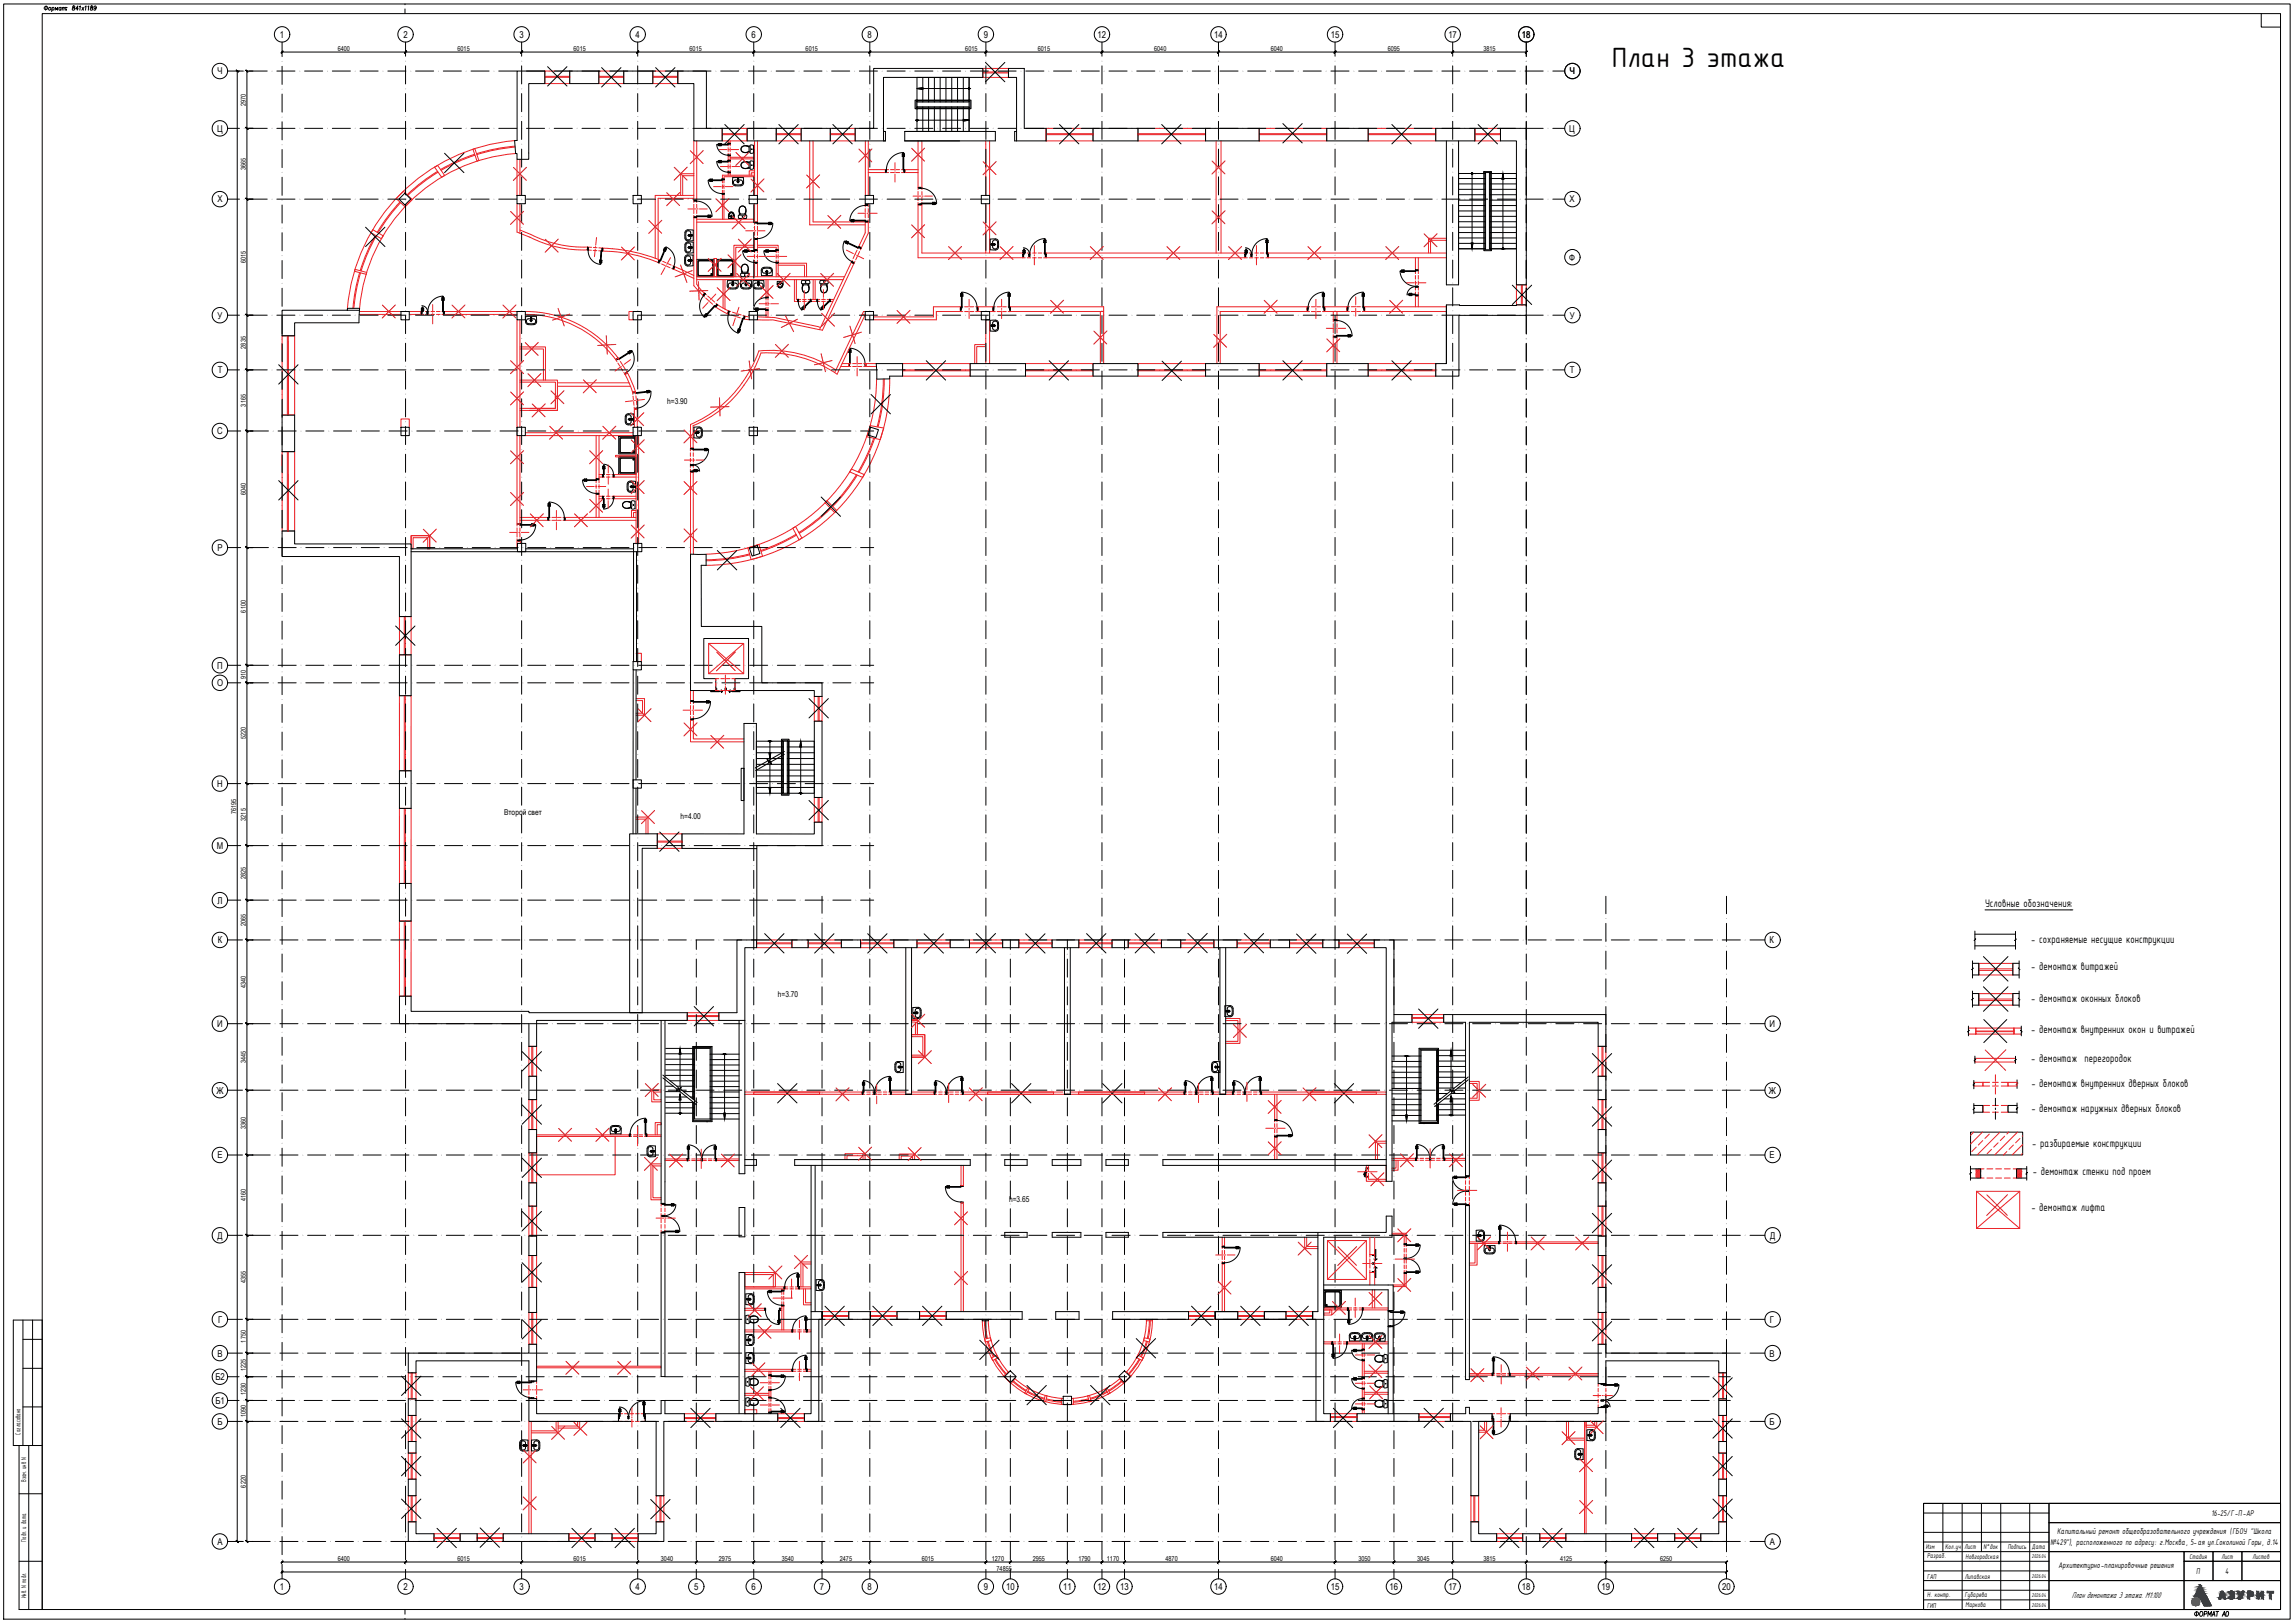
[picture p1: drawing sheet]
<svg xmlns="http://www.w3.org/2000/svg" width="1189mm" height="841mm" viewBox="0 0 1189 841" stroke-linecap="round" stroke-linejoin="round" font-family="sans-serif">
<defs><g id="words">
<text font-size="15.5" x="835" y="35">План 3 этажа</text>
<g font-size="6.2">
<text x="1029" y="470">Условные обозначения:</text>
<text x="1053" y="489">- сохраняемые несущие конструкции</text>
<text x="1053" y="503">- демонтаж витражей</text>
<text x="1053" y="519">- демонтаж оконных блоков</text>
<text x="1053" y="535">- демонтаж внутренних окон и витражей</text>
<text x="1053" y="550">- демонтаж перегородок</text>
<text x="1053" y="563">- демонтаж внутренних дверных блоков</text>
<text x="1053" y="576">- демонтаж наружных дверных блоков</text>
<text x="1053" y="594">- разбираемые конструкции</text>
<text x="1054" y="609">- демонтаж стенки под проем</text>
<text x="1053" y="627">- демонтаж лифта</text>
</g>
<text font-size="5.7" x="1136" y="839">ФОРМАТ А0</text>
<g font-size="4.9">
<text x="145" y="20">1</text>
<text x="209" y="20">2</text>
<text x="269" y="20">3</text>
<text x="329" y="20">4</text>
<text x="390" y="20">6</text>
<text x="450" y="20">8</text>
<text x="510" y="20">9</text>
<text x="569" y="20">12</text>
<text x="629" y="20">14</text>
<text x="690" y="20">15</text>
<text x="751" y="20">17</text>
<text x="789" y="20">18</text>
<text x="113" y="39">Ч</text>
<text x="814" y="39">Ч</text>
<text x="113" y="68">Ц</text>
<text x="813" y="68">Ц</text>
<text x="113" y="105">Х</text>
<text x="813" y="105">Х</text>
<text x="813" y="135">Ф</text>
<text x="113" y="165">У</text>
<text x="813" y="165">У</text>
<text x="113" y="193">Т</text>
<text x="814" y="193">Т</text>
<text x="113" y="225">С</text>
<text x="113" y="285">Р</text>
<text x="113" y="346">П</text>
<text x="113" y="356">О</text>
<text x="113" y="408">Н</text>
<text x="112" y="440">М</text>
<text x="113" y="468">Л</text>
<text x="113" y="489">К</text>
<text x="917" y="489">К</text>
<text x="113" y="532">И</text>
<text x="917" y="532">И</text>
<text x="112" y="567">Ж</text>
<text x="917" y="567">Ж</text>
<text x="113" y="600">Е</text>
<text x="917" y="600">Е</text>
<text x="113" y="642">Д</text>
<text x="917" y="642">Д</text>
<text x="113" y="685">Г</text>
<text x="917" y="685">Г</text>
<text x="113" y="703">В</text>
<text x="917" y="703">В</text>
<text x="112" y="715">Б2</text>
<text x="112" y="727">Б1</text>
<text x="113" y="738">Б</text>
<text x="917" y="738">Б</text>
<text x="113" y="801">А</text>
<text x="917" y="801">А</text>
<text x="145" y="824">1</text>
<text x="209" y="824">2</text>
<text x="269" y="824">3</text>
<text x="329" y="824">4</text>
<text x="360" y="824">5</text>
<text x="390" y="824">6</text>
<text x="425" y="824">7</text>
<text x="450" y="824">8</text>
<text x="510" y="824">9</text>
<text x="521" y="824">10</text>
<text x="551" y="824">11</text>
<text x="569" y="824">12</text>
<text x="581" y="824">13</text>
<text x="629" y="824">14</text>
<text x="690" y="824">15</text>
<text x="720" y="824">16</text>
<text x="751" y="824">17</text>
<text x="789" y="824">18</text>
<text x="830" y="824">19</text>
<text x="893" y="824">20</text>
</g>
<g font-size="4.7">
<text x="1146" y="785">16-25/Г-П-АР</text>
<text x="1066" y="795">Капитальный ремонт общеобразовательного учреждения (ГБОУ &quot;Школа</text>
<text x="1063" y="800">№429&quot;), расположенного по адресу: г.Москва, 5-ая ул.Соколиной Горы, д.14</text>
<text x="1067" y="813">Архитектурно-планировочные решения</text>
<text x="1138" y="816">П</text>
<text x="1153" y="816">4</text>
<text x="1074" y="828">План демонтажа 3 этажа. М1:100</text>
</g>
<g font-size="4.2">
<text x="346" y="209">h=3.90</text>
<text x="261" y="422">Второй свет</text>
<text x="353" y="424">h=4.00</text>
<text x="403" y="516">h=3.70</text>
<text x="523" y="623">h=3.65</text>
</g>
<g font-size="3.9">
<text x="11" y="743" transform="rotate(-90 11 743)">Согласовано</text>
<text x="14" y="768" transform="rotate(-90 14 768)">Взам. инв N</text>
<text x="14" y="799" transform="rotate(-90 14 799)">Подп. и дата</text>
<text x="998" y="803">Изм</text>
<text x="1008" y="803">Кол.уч</text>
<text x="1018" y="803">Лист</text>
<text x="1028" y="803">N°док</text>
<text x="1041" y="803">Подпись</text>
<text x="1053" y="803">Дата</text>
<text x="999" y="807">Разраб.</text>
<text x="1019" y="808">Новгородская</text>
<text x="1135" y="808">Стадия</text>
<text x="1151" y="808">Лист</text>
<text x="1167" y="808">Листов</text>
<text x="999" y="818">ГАП</text>
<text x="1018" y="818">Липавская</text>
<text x="999" y="828">Н. контр.</text>
<text x="1018" y="828">Губарева</text>
<text x="14" y="828" transform="rotate(-90 14 828)">Инв. N подл.</text>
<text x="999" y="833">ГИП</text>
<text x="1019" y="833">Маркова</text>
</g>
<g font-size="3.5">
<text x="175" y="26">6400</text>
<text x="237" y="26">6015</text>
<text x="297" y="26">6015</text>
<text x="357" y="26">6015</text>
<text x="418" y="26">6015</text>
<text x="500" y="26">6015</text>
<text x="538" y="26">6015</text>
<text x="598" y="26">6040</text>
<text x="659" y="26">6040</text>
<text x="719" y="26">6095</text>
<text x="769" y="26">3815</text>
<text x="127" y="55" transform="rotate(-90 127 55)">2970</text>
<text x="127" y="88" transform="rotate(-90 127 88)">3665</text>
<text x="127" y="136" transform="rotate(-90 127 136)">6015</text>
<text x="127" y="181" transform="rotate(-90 127 181)">2835</text>
<text x="127" y="211" transform="rotate(-90 127 211)">3165</text>
<text x="127" y="257" transform="rotate(-90 127 257)">6040</text>
<text x="127" y="317" transform="rotate(-90 127 317)">6100</text>
<text x="127" y="352" transform="rotate(-90 127 352)">910</text>
<text x="127" y="383" transform="rotate(-90 127 383)">5220</text>
<text x="122" y="422" transform="rotate(-90 122 422)">76195</text>
<text x="127" y="425" transform="rotate(-90 127 425)">3215</text>
<text x="127" y="455" transform="rotate(-90 127 455)">2825</text>
<text x="127" y="480" transform="rotate(-90 127 480)">2065</text>
<text x="127" y="512" transform="rotate(-90 127 512)">4340</text>
<text x="127" y="551" transform="rotate(-90 127 551)">3445</text>
<text x="127" y="585" transform="rotate(-90 127 585)">3360</text>
<text x="127" y="622" transform="rotate(-90 127 622)">4160</text>
<text x="127" y="665" transform="rotate(-90 127 665)">4355</text>
<text x="127" y="696" transform="rotate(-90 127 696)">1750</text>
<text x="127" y="711" transform="rotate(-90 127 711)">1225</text>
<text x="127" y="723" transform="rotate(-90 127 723)">1230</text>
<text x="127" y="734" transform="rotate(-90 127 734)">1090</text>
<text x="127" y="771" transform="rotate(-90 127 771)">6220</text>
<text x="175" y="809">6400</text>
<text x="237" y="809">6015</text>
<text x="297" y="809">6015</text>
<text x="342" y="809">3040</text>
<text x="373" y="809">2975</text>
<text x="405" y="809">3540</text>
<text x="435" y="809">2475</text>
<text x="478" y="809">6015</text>
<text x="514" y="809">1270</text>
<text x="535" y="809">2955</text>
<text x="559" y="809">1790</text>
<text x="574" y="809">1170</text>
<text x="604" y="809">4870</text>
<text x="659" y="809">6040</text>
<text x="704" y="809">3050</text>
<text x="734" y="809">3045</text>
<text x="769" y="809">3815</text>
<text x="808" y="809">4125</text>
<text x="860" y="809">6250</text>
<text x="516" y="814">74855</text>
</g>
<g font-size="3.1">
<text x="1053" y="808">2026.04</text>
<text x="1053" y="818">2026.04</text>
<text x="1053" y="828">2026.04</text>
<text x="1053" y="833">2026.04</text>
</g>
</g></defs>
<g fill="none" stroke="#000" stroke-width=".52">
<path d="M2 2h1185v837h-1185zM22 7h1160v827h-1160zM24 3v2M27 4a.6 .6 0 0 1 1 0 .6 .6 0 0 1 0 1h-1M27 4v2M29 5v-1v1l1-1v1M32 4a.6 .6 0 0 0-1 0 .6 .6 0 0 0 0 1 .6 .6 0 0 0 1 0M32 4l-1 1M32 4h1v1M32 4v1M33 4h1v1M34 5h.1"/>
<path d="M35 4h.1M38 3v1a.7 .7 0 0 1 1 0 .7 .7 0 0 1-1 1 .7 .7 0 0 1 0-1h1zM41 5h-2l1-2v2M41 3h1l-1 2M43 4v1M44 4l-2 1M44 3h1l-1 2M46 3v2M47 3v1a.7 .7 0 0 1 1 0 .7 .7 0 0 1 0 1 .7 .7 0 0 1-1-1h1zM50 4h-1a.6 .6 0 0 1 0-1 .6 .6 0 0 1 1 0l-1 2M210 2h.1M210 5v2"/>
<path d="M1172 7v7h10M118 37h8M123 37v762M138 37h-10v762h12M143 37h10M146 22v7M146 34v10M158 37h9M172 37h10M187 37h9M201 37h9M210 22v7"/>
<path d="M210 34v10M215 37h10M230 37h9M244 37h9M258 37h10M268 37h14v6h-8v40h-6v-3h-1v-7h1zM270 22v7M270 34v10M273 37h9M284 35l10 10M287 37h24M294 35l-10 10"/>
<path d="M295 37v6h15v-6M312 35l10 10M316 37h24M322 35l-10 10M323 37v6h15v-6M330 22v7M330 34v10M340 35l10 10M345 37h9M350 35l-10 10M351 37h15v30h8v6h-14v-30h-9zM359 37h9"/>
<path d="M373 37h10M388 37h9M391 22v7M391 34v10M402 37h10M417 37h9M431 37h9M445 37h10M451 22v7M451 34v10M453 35h56v5h-51v33h-15v-6h10zM460 37h9"/>
<path d="M474 37h9M488 37h10M503 37h9M511 32l10 10M511 22v7M511 34v10M517 37h10M521 32l-10 10M532 37h9M546 37h9M560 37h10M571 22v7"/>
<path d="M571 34v10M575 37h9M589 37h10M603 37h10M618 37h9M631 22v7M631 34v10M632 27h-486M632 37h10M647 37h9M661 37h9M675 37h10"/>
<path d="M690 37h9M692 22v7M692 34v10M704 37h10M718 37h10M733 37h9M747 37h10M753 22v7M753 34v10M762 37h9M776 37h9M790 37h10"/>
<path d="M791 22v7M791 34v10M791 27h-160M805 37h6M146 49v9M210 48v10M270 48v10M330 48v10M391 48v10M451 48v10M474 52h28h-27v4h27h-28zM475 40h27v13h-27z"/>
<path d="M475 55h27v13h-27zM475 46l3-1v1zM475 52v5M475 46h27M478 40v13M478 55v13M481 40v13M481 55v13M484 40v13M484 55v13M487 40v13M487 55v13"/>
<path d="M490 40v13M490 55v13M493 40v13M493 55v13M496 40v13M496 55v13M499 40v13M499 55v13M502 52h1v4h-1M502 40v28M511 48v10M571 48v10"/>
<path d="M631 48v10M692 48v10M753 48v10M791 48v10M118 67h6M128 67h10M143 67h10M146 63v9M146 77v10M158 67h9M172 67h10M187 67h9"/>
<path d="M201 67h9M210 63v9M210 77v10M215 67h10M230 67h9M230 79l10 10M240 79l-10 10M244 67h9M258 67h10M270 63v9M270 77v10M273 67h9"/>
<path d="M287 67h10M302 67h9M316 67h9M330 67h10M330 63v9M330 77v10M345 67h9M359 67h9M371 75a6 6 0 0 0 6 5M372 75h5h-5zM372 75h2M372 75h.1"/>
<path d="M373 75h1M373 75h.1M373 67h10M374 74h.1M374 75h.1M374 74l-2 1M374 74l-1 1M376 65l10 10M377 74h2v1h-2zM386 65l-10 10M387 76h1v3h-1M388 76a2.1 2.1 0 0 0-3 0 2.1 2.1 0 0 0 0 3h2l1-1"/>
<path d="M389 76h-2a1.9 1.9 0 0 0-3 1 1.9 1.9 0 0 0 3 2h2M389 76v-1h1v4h-1M389 76v3M391 63v9M391 77v10M402 67v6h-15v-6h25M404 65l10 10M414 65l-10 10M415 67h15v6h-15zM431 67h9M432 65l10 10M442 65l-10 10"/>
<path d="M445 67h10M451 63v9M451 77v10M458 68h1v5h-1M460 67h9M468 80v1M468 80h.1M468 79v9zM468 79a9 9 0 0 0-9 9M468 80l1 1M468 80h1M469 80h.1"/>
<path d="M469 80v1M469 68h47v5h-47zM474 67h9M475 62h27M488 67h10M499 62h3l-3 1zM503 67h9M511 63v9M511 77v10M517 67h10M527 68h-1v5h16v-6h-11v-32h-8v5h4v33M546 67h9"/>
<path d="M549 65l10 10M559 65l-10 10M560 67h39M566 67v6h24v-6M571 63v9M571 77v10M602 65l10 10M603 67h10M612 65l-10 10M618 67h38M625 67v6h28v-6M631 63v9"/>
<path d="M631 77v10M661 67h9M665 64l10 10M675 64l-10 10M675 67h10M692 63v9M692 77v10M709 67v6h-21v-6h26M718 67h10M721 65l10 10M731 65l-10 10M733 67h9"/>
<path d="M750 73v75h6v-75M753 63v9M753 77v10M764 67v6h-20v-6h27M766 65l10 10M776 67h9M776 65l-10 10M778 67h13v81h-5v-75h-8zM790 67h10M791 63v9M791 77v10M805 67h6"/>
<path d="M146 92v9M210 92v9M270 92v9M330 92v9M367 93l1 3 1 3 3 1h2M367 93h7v1h-7zM368 94h1h-1M368 94h.1M368 93h.1M368 93h1h-1M371 84a6 6 0 0 0 6 5M372 84h5h-5z"/>
<path d="M372 84h2M372 84h.1M373 84h1M373 83v1M373 84h.1M373 83h.1M374 83h.1M374 84h.1M374 83l-2 1M374 83h-1M374 93h1h-1zM377 80h2v1h-2z"/>
<path d="M377 83h2v1h-2zM377 89h2v1h-2zM380 92h5v1a2.7 2.7 0 0 1 0 3 2.7 2.7 0 0 1-3 0 2.4 2.4 0 0 1-2-3zM380 94a2.6 2.6 0 0 0 2 2 2.6 2.6 0 0 0 3-1v-1M381 93h3M381 93l-1 1M382 94h1M382 94h.1M382 93h.1M382 93h1M382 93v1M382 92v3"/>
<path d="M383 93v1h-1M384 93l1 1M387 84h1M388 84v3h-1M388 84a2 2 0 0 0-3 0 2 2 0 0 0 0 3h3M389 84h-2a1.9 1.9 0 0 0-3 2 1.9 1.9 0 0 0 3 1h2M389 84v-1l1 1v3l-1 1v-1M389 84v3M391 92v9M451 92v9M459 88v1zM468 81h.1"/>
<path d="M468 88h1v1h-1zM469 81h.1M476 97h1v1h-1zM477 98a8 8 0 0 1 8 7M511 92v9M571 92v9M631 92v9M692 92v9M753 92v9M756 90h14v39h-14zM756 98h14M756 95h14"/>
<path d="M756 93h14M763 90v39M769 89v41h4v-1M769 89v40h3M772 90h14v39h-14zM772 98h14M772 95h14M772 93h14M772 90v-1h-3v1M772 89v40M773 90v-1h-4v1M773 89v41"/>
<path d="M779 90v3h-1zM779 90v39M791 92v9M118 103h6M128 103h10M143 103h10M146 106v10M158 103h9M172 103h10M187 103h9M189 118l10 10M199 118l-10 10"/>
<path d="M201 103h9M207 103l3-3 3 3-3 3zM210 106v9M215 103h10M230 103h9M244 103h9M258 103h10M268 101h4v5h-4zM270 106v9M273 103h9M287 103h10M302 103h9"/>
<path d="M316 103h9M328 101h4v5h-4zM330 103h10M330 106v9M345 103h9M356 119a4 4 0 0 0 0 6M357 119h2v6h-2M359 103h9M360 112h1v1h-1zM360 104h1h-1zM361 112h8h-8zM361 104a8 8 0 0 1 8 8"/>
<path d="M367 112h1M367 113h.1M367 112h.1M368 112l-1 1M368 112h.1M373 103h10M374 100h1v1h-1zM378 112v1h3v-1M378 112v-1a1.2 1.2 0 0 1 1-1 1.2 1.2 0 0 1 1 2M378 112h2M378 112v-1l1-1 1 1v1M379 113h.1"/>
<path d="M379 112h.1M383 109l1 2M383 111v-2a1.9 1.9 0 0 1 2-2 1.9 1.9 0 0 1 2 2l-1 2M383 111v1v1h4v-1l-1-1M383 111h3M384 111h2M384 111a2.1 2.1 0 0 1-1-3 2.1 2.1 0 0 1 3 0l1 1-1 2M387 109l-1 2M388 103h9M388 101h5v5h-5zM391 106v9M391 115h1v1h-1z"/>
<path d="M392 116h8h-8zM398 116h.1M398 115h.1M398 115l2 1M398 116h2M398 115h2M400 115h.1M400 116h.1M400 115v1M400 116h-2M401 116a8 8 0 0 1-9 8M402 103h10"/>
<path d="M417 103h9M431 103h9M440 114h8v1h-8zM441 115h.1M441 115h1M442 114h1M442 115h1M442 114h-1M443 115h-2M443 114h.1M443 115h.1M443 114h-2"/>
<path d="M445 103h10M448 101h5v5h-5zM448 115h2h-2zM448 106h2v1h-2zM448 106a8 8 0 0 0-8 8M451 106v9M460 103h9M474 103h9M476 106h1h-1zM477 105h8v1h-8zM483 106h.1M483 105h.1"/>
<path d="M483 105h2M485 106h-2M488 103h10M503 103h9M509 101h4v5h-4zM511 106v9M517 103h10M532 103h9M546 103h9M560 103h10M571 106v9M575 103h9"/>
<path d="M589 103h10M603 103h10M618 103h9M631 106v9M632 103h10M647 103h9M661 103h9M675 103h10M690 103h9M692 106v9M704 103h10M718 103h10"/>
<path d="M733 103h9M747 103h10M753 106v9M756 115h14M756 109h14M756 107h14M756 104h14M756 118h14M756 112h14M756 101h14M762 103h9M772 115h14"/>
<path d="M772 109h14M772 107h14M772 104h14M772 118h14M772 112h14M772 101h14M776 103h9M790 103h10M791 106v10M805 103h6M146 121v9M146 135v9"/>
<path d="M210 120v10M210 135v9M270 120v10M270 135v9M304 128h1v2h-1zM305 128l-1 2M305 130v2l1 2 2 2 3 1M311 135v1M311 135h.1M311 136h.1M311 130h1l-1 7zM311 136h1"/>
<path d="M312 136h.1M312 135v1M312 135h.1M312 135l-1 1M312 129v1zM312 129v1M330 120v10M330 135v9M342 135v1h-1zM345 129h.1M345 129l-1 1v-1M345 130h.1"/>
<path d="M345 128l-3 7zM345 129v1M345 128a8 8 0 0 1 4 10M349 138h1l-1 1zM355 136v-1a2.6 2.6 0 0 1 1-3 2.6 2.6 0 0 1 3 0v6a2.7 2.7 0 0 1-4-2M355 127l2-1a1.8 1.8 0 0 1 1 3v1M355 121l2-1a2.7 2.7 0 0 1 1 2 2.7 2.7 0 0 1-1 2l-2-1M356 127v3M356 121v2M356 133a2.6 2.6 0 0 1 2 2 2.6 2.6 0 0 1-1 2 2.5 2.5 0 0 1-2-3zM356 135h3M356 128h3"/>
<path d="M356 122h3M356 125a4 4 0 0 0 0 6M357 125l2 1v5h-2M357 134v2M357 121v2M357 128v1M357 135h.1M357 135h1M357 128h.1M357 122h.1M357 128l2 1v-1M357 122h2"/>
<path d="M357 128h2M358 130l-1 1-2-1M358 135h.1M358 128h1M358 122h1M359 128h.1M359 122h.1M359 128l-1 1M359 122h-1M361 134h9v9h-9zM362 135h8l-1 8h-7zM362 135h7v8h-7z"/>
<path d="M371 134h9v9h-9zM372 135h8v8h-8zM372 135h7v8h-7zM384 139l1 2M385 130l1 3 1 1 2 1 2 1M385 130h6h-6zM386 130l1 1M386 130h.1M386 130h1M387 130v1M387 129v1M387 129l-1 1"/>
<path d="M387 130h-1M387 131h.1M387 130h.1M388 139l-1 2M391 120v10M391 135v9M391 124h1h-1zM391 129h1v1h-1zM391 136h1h-1zM395 139l2-1a2.6 2.6 0 0 1 3 1 2.6 2.6 0 0 1 0 3v1h-5v-3zM395 139h2a1.7 1.7 0 0 1 2 0 1.7 1.7 0 0 1 1 2 2.8 2.8 0 0 1-5-1zM396 130v1a6 6 0 0 0 6 5"/>
<path d="M396 130h6h-6zM397 130l1 1M397 130h.1M397 140v2M398 130h-1M398 130h.1M398 131h.1M402 129h1v1h-1zM402 136h1h-1zM437 125a8 8 0 0 0 5 11M438 125l7 4zM438 126h1"/>
<path d="M438 126h.1M438 125h2M438 125h.1M439 126h.1M440 125h.1M442 136h1l-1 1-1-1zM445 128h1v1l-1-1zM451 120v10M451 135v9M511 120v10M511 135v9M513 124h1a2.7 2.7 0 0 1 3 0 2.7 2.7 0 0 1 0 3 2.4 2.4 0 0 1-3 2h-1z"/>
<path d="M514 127h2M514 126h.1M514 126v1M514 126h1M515 125v-1a2.6 2.6 0 0 1 2 3 2.6 2.6 0 0 1-1 2 2.5 2.5 0 0 1-2-4zM515 126v1h-1v-1M515 126h.1M515 126v1M530 132h1v1h-1zM530 131h.1M530 130v1M530 130h1"/>
<path d="M531 129v3zM531 130h-1M531 130h.1M531 131h.1M531 130v1M533 132h1v1h-1zM541 126h.1M541 125v1M541 124v1M541 124h1v8h-1zM541 124a8 8 0 0 0-7 8l-1-1a3 3 0 0 0-3-3M542 132v1z"/>
<path d="M542 124h.1M542 125h.1M542 124v1M542 125v1M542 126h.1M571 120v10M571 135v9M631 120v10M631 135v9M645 132h1v1h-1zM645 131h.1M645 130v1"/>
<path d="M645 128h1a3 3 0 0 1 3 4M645 130h.1M645 130h1M646 129v3zM646 130l-1 1M646 130v1M646 130h.1M646 131h.1M648 132h1v1h-1zM656 124v2v-1M656 125h.1M656 124h1v8h-1z"/>
<path d="M656 124v1M656 124a8 8 0 0 0-7 8M657 132v1zM657 124v1M657 125h.1M657 124v2v-1M692 120v10M692 135v9M728 140h-2M728 140h.1M734 140h1h-1zM753 120v10"/>
<path d="M753 135v9M756 129h14M756 126h14M756 123h14M756 121h14M762 126h1v3zM772 129h14M772 126h14M772 123h14M772 121h14M791 120v10M791 135v9"/>
<path d="M146 149v10M210 149v10M218 160v1M219 160v1M219 158l2 1 1 3M219 160h.1M219 159v3zM219 160h-1M219 160h1M220 160v1M229 154h.1M229 154h1v8h-1z"/>
<path d="M229 154v2v-2M229 153a8 8 0 0 0-7 9M230 154h.1M230 154v2v-2M270 149v10M330 149v10M365 153a8 8 0 0 0 0 11M365 152h1l-1 1h-1zM370 158l-5 6zM371 158h1l-1 1zM377 145h6v1a2.7 2.7 0 0 1-1 3 2.7 2.7 0 0 1-3 1 2.4 2.4 0 0 1-2-4zM378 147l-1 1a2.6 2.6 0 0 0 3 1 2.6 2.6 0 0 0 2-1l-1-1"/>
<path d="M378 147h3M379 148h1M379 147h1M379 147h.1M379 146h.1M379 146h1M380 146v1zM380 146v2M380 146v1M384 145h5v1a2.7 2.7 0 0 1 0 3 2.7 2.7 0 0 1-3 1 2.4 2.4 0 0 1-2-4zM384 142v-3a1.9 1.9 0 0 1 2-2 1.9 1.9 0 0 1 2 2v3M384 142v1h4v-1"/>
<path d="M384 142h4M385 141h2M385 141a2 2 0 0 1-1-3 2 2 0 0 1 4 0l-1 3M385 147l-1 1a2.6 2.6 0 0 0 2 1 2.6 2.6 0 0 0 3-1l-1-1M385 147h3M386 148h1M386 147h1M386 147h.1M386 146h.1M386 146v1M386 146h1M387 146v2"/>
<path d="M387 146v1M390 145h6v1a2.7 2.7 0 0 1-1 3 2.7 2.7 0 0 1-3 1 2.4 2.4 0 0 1-2-4zM391 149v10M392 147l-1 1a2.6 2.6 0 0 0 2 1 2.6 2.6 0 0 0 2-1v-1M392 147h3M393 148h1M393 147h.1M393 146h.1M393 146v1M393 160h.1M393 160h-2M393 160h-1"/>
<path d="M393 146v2M397 141h1M397 154h1h-1zM397 154h-1a6 6 0 0 0-5 6M397 142h.1M397 141h.1M397 141v1M398 141v1h-1M403 147v-1h3v1M403 147v1a1.2 1.2 0 0 0 2 1 1.2 1.2 0 0 0 0-2M403 147h2M403 147v1l1 1 1-1v-1"/>
<path d="M404 147h.1M404 146h.1M413 155h1v1h-1zM414 156v3l2 2M416 149v-1h3v1M416 159v1M416 147v2a1.9 1.9 0 0 0 2 3 1.9 1.9 0 0 0 1-3v-2M416 147h-1l1-2h3l1 2h-1M416 147h3M416 160h.1M416 148a2 2 0 0 0 0 3 2 2 0 0 0 3-1v-2M417 159l-1 1"/>
<path d="M417 159h.1M420 156l-4 5zM420 155v1zM423 155h1v1h-1zM424 156v2l1 3M425 147v2a1.9 1.9 0 0 0 2 3 1.9 1.9 0 0 0 2-3v-2M425 147v-2h4v2M425 147h4M426 159v1M426 160h.1M426 148a2 2 0 0 0-1 3 2.1 2.1 0 0 0 4-1l-1-2M426 159h.1"/>
<path d="M427 159l-1 1M427 159h.1M428 148h-2l-1 1M428 148l1 1M429 156h1l-4 5zM430 155v1zM451 149v10M498 160v1zM498 153h.1M498 152v1M498 152h.1M498 151h1v9h-1z"/>
<path d="M499 151a8 8 0 0 1 7 9M499 152v1M499 153h.1M506 160h1v1h-1zM511 149v10M515 160v1zM522 153h.1M522 153h1M523 153h.1M523 151v9zM523 152l-1 1M523 152v1"/>
<path d="M523 151a8 8 0 0 0-8 9M523 160h1v1h-1zM523 152l1 1M523 153h1M524 153h-1M571 149v10M631 149v10M677 160h1v1h-1zM685 153h.1M686 152l-1 1M686 152h.1M686 151v9z"/>
<path d="M686 151a8 8 0 0 0-8 9M686 160h1v1h-1zM686 152v1M686 153h.1M692 149v10M698 160h1v1h-1zM706 153h.1M706 152v1M706 151h1v9h-1zM706 152h.1M706 151a8 8 0 0 0-7 9M707 160v1z"/>
<path d="M707 152h.1M707 152v1M707 153h.1M726 141a8 8 0 0 0 8 7M726 140h8v1h-8zM726 140h.1M726 141h.1M726 141h2M728 141h.1M730 152h4v1h-4zM730 153h2M732 152h.1"/>
<path d="M732 153h.1M732 152h-2M734 148h1v1h-1zM734 153h1h-1zM734 149l-3 1-2 3M750 158v30h-6v7h12v-32h35v-5h-41v30M753 149v10M784 148l10 10M791 149v10M794 148l-10 10M118 163h6M128 163h10"/>
<path d="M143 163h10M146 164v9M146 178v9M158 163h9M172 163h10M180 161h-34v13h7v-7h33v-6M180 161v-1h6v1M180 161h6M180 161h.1M187 163h9M201 163h9M208 161h4v5h-4z"/>
<path d="M210 163v10M210 178v9M215 163h10M218 162h1v1h-1zM218 161h.1M218 161h1M219 161h.1M219 161h1M220 161h.1M221 162h1v1h-1zM230 163h9M230 162v1z"/>
<path d="M244 163h9M258 163h10M268 161h4v5h-4zM270 163v10M270 178v9M272 164h6a2.7 2.7 0 0 1 0 4 2.7 2.7 0 0 1-4 0 2.4 2.4 0 0 1-2-4zM273 163h9M274 168l-1-1a2.6 2.6 0 0 1 2-2 2.6 2.6 0 0 1 3 1l-1 2M274 168h3M275 166h1M275 166h.1M275 165h.1"/>
<path d="M275 165v1M275 165h1M275 164v3M276 165v1M287 163h10M302 163h9M316 163h9M328 161h4v5h-4zM330 178v9M340 163h-10v10M345 163h9M359 163h9"/>
<path d="M365 164h.1M366 164h.1M366 163l-1 1M366 163h.1M367 163l-1 1M367 163h.1M373 163h10M378 161v2l-1-1zM378 163a8 8 0 0 0 4 10M382 172h.1M382 172h1M383 170v2"/>
<path d="M383 170v1M383 171l-1 1M383 172h.1M384 171l-1 1M384 171h-1M384 171h.1M385 165l-2 8-1-1zM386 164v1h-1zM388 163h9M388 161h5v5h-5zM391 163v10M391 178v9"/>
<path d="M391 160h6h-6zM391 160l2 1M392 160l1 1M393 161h.1M397 160h1v1h-1zM402 163h10M417 163h9M431 163h9M445 163h10M448 161h5v5h-5zM451 163v10M451 178v9"/>
<path d="M460 163h9M474 163h9M488 163h10M503 163h9M509 161h4v5h-4zM511 166h2M511 163v10M511 178v9M514 169h2M514 168h.1M514 168v1M514 168h1"/>
<path d="M515 167v-1a2.7 2.7 0 0 1 2 3 2.7 2.7 0 0 1-1 2 2.5 2.5 0 0 1-2-4zM515 168v1h-1v-1M515 168h.1M515 168v1M517 163h10M517 170a3 3 0 0 1-4 2v-6h1a2.7 2.7 0 0 1 3 0 2.7 2.7 0 0 1 0 4M532 163h9M546 163h9M560 163h10M571 163v10M571 178v9M575 163h9"/>
<path d="M589 163h10M603 163h10M618 163h9M631 163v10M631 178v9M632 163h10M647 163h9M661 163h9M675 163h10M690 163h9M691 174h2v1h-2zM691 166h2h-2z"/>
<path d="M692 163v10M692 178v9M693 174h8h-8zM693 166a8 8 0 0 1 8 8M700 174h.1M700 174l-1-1 1 1M700 174l-1 1 1-1M704 163h10M718 163h10M733 163h9M747 163h10M753 163v10"/>
<path d="M753 178v9M762 163h9M776 163h9M790 163h10M791 163v10M791 178v9M805 163h6M118 192h6M128 192h10M143 192h10M144 189l10 10M146 192v10"/>
<path d="M154 189l-10 10M158 192h9M172 192h10M187 192h9M201 192h9M210 192v10M215 192h10M230 192h9M244 192h9M258 192h10M270 192v10M273 192h9"/>
<path d="M287 192h10M302 192h9M316 192h9M319 186h1l-1 1zM320 186l8-4zM324 194l1-1-1 1zM325 182h1M325 182h.1M326 182h.1M326 183h.1M327 182h.1M327 182h-1"/>
<path d="M327 182h-2M327 182l-1 1M328 182a8 8 0 0 1-3 11M330 192h10M330 192v10M345 192h9M359 192h9M373 192h10M388 192h9M391 192v10M402 192h10M417 192h9"/>
<path d="M431 192h9M440 189v1zM440 183h.1M440 181v2M440 181h.1M440 181h1v8h-1zM441 180a8 8 0 0 1 7 9M441 181v2M441 181h.1M441 183h.1M445 192h10M448 189h1v1h-1z"/>
<path d="M451 192v10M460 192h9M461 196v-1h7v-7h-14v8h7M474 192h9M480 187l10 10M488 192h10M490 187l-10 10M503 188h28v7h-28zM503 192h9M511 192v10M517 192h10M532 192h9"/>
<path d="M544 187l10 10M546 192h9M554 187l-10 10M560 192h10M566 188h24v7h-24zM571 192v10M575 192h9M589 192h10M602 187l10 10M603 192h10M612 187l-10 10M618 192h9"/>
<path d="M625 188h28v7h-28zM631 192v10M632 192h10M647 192h9M661 192h9M665 187l10 10M675 187l-10 10M675 192h10M688 188h21v7h-21zM690 192h9M692 192v10M704 192h10"/>
<path d="M718 192h10M721 187l10 10M731 187l-10 10M733 192h9M747 192h10M753 192v10M762 192h9M776 192h9M790 192h10M791 192v10M805 192h6M146 207v27h7v-19h-7"/>
<path d="M210 207v9M270 207v9M324 215l2-1 2 1v5a2.7 2.7 0 0 1-3 0 2.7 2.7 0 0 1-1-4zM325 215h1a2.6 2.6 0 0 1 1 2 2.6 2.6 0 0 1-1 3 2.5 2.5 0 0 1-1-4zM325 217h3M326 217v1M326 218h.1M326 218h2M328 217v1M328 218h.1M328 217h-2v1M328 203h1v1h-1z"/>
<path d="M329 212l1-1v1h-1zM329 204l8-1-8 1zM330 207v9M335 202v1M335 203h.1M335 202l2 1M335 202h.1M335 204h.1M335 203v1M336 203h-1M336 203h.1M336 203h1"/>
<path d="M337 203h.1M337 203l-2 1M337 203a8 8 0 0 1-7 9M391 207v9M451 207v9M451 204l10 10M461 204l-10 10M511 207v9M571 207v9M631 207v9M692 207v9M753 207v9"/>
<path d="M791 207v9M118 223h7M128 223h11M144 223h9M146 236v9M158 223h10M173 223h9M187 223h10M202 223h9M208 221h4v5h-4zM210 221v9M210 235v10"/>
<path d="M216 223h9M230 223h10M245 223h9M259 223h9M268 221h4v5h-4zM270 221v9M270 235v10M273 223h10M288 223h9M302 223h10M317 223h9M321 226h9v9h-9z"/>
<path d="M321 237h9v9h-9zM321 227h8v8h-8zM322 238h7v7h-7zM322 227h7v7h-7zM328 221h4v5h-4zM329 238v-1h-8v8h8v-7M330 221v9M330 235v10M331 223h9M345 223h10M358 232h1v1h-1zM359 233h8h-8z"/>
<path d="M360 221a2.7 2.7 0 0 1 3 1 2.7 2.7 0 0 1 1 3 2.4 2.4 0 0 1-4 2zM360 223h9M360 224h3M360 224h.1M360 224h2M362 224h.1M362 224v1M362 226a2.8 2.8 0 0 1 0-4 2.9 2.9 0 0 1 0 5M365 232v1M365 233h.1M365 233l1 1M365 232h.1"/>
<path d="M365 233h1M365 232h1M366 232l1 1M366 233h.1M367 233l-1 1M367 233a8 8 0 0 1-8 8M374 223h9M388 221h5v5h-5zM388 223h10M391 221v9M391 235v10M403 223h9"/>
<path d="M417 223h10M432 223h9M446 223h7M451 221v9M451 235v10M451 221l4 2-1 4-4-2zM511 221v9M511 235v10M571 221v9M571 235v10M631 221v9M631 235v10"/>
<path d="M692 221v9M692 235v10M753 221v9M753 235v10M791 221v10M791 235v10M144 249l10 10M146 250v9M154 249l-10 10M210 250v9M270 250v9M302 249a7 7 0 0 0 7 7"/>
<path d="M302 249h7h-7zM303 249h1M304 249h.1M304 248h.1M304 248l-1 1M309 248h1v1h-1zM309 256h1h-1zM312 257h1v1h-1zM312 246h1v1h-1zM312 243h.1M313 242l-1 1M313 242h.1"/>
<path d="M313 258v5zM313 241v5zM313 241l3 1 1 1 1 3M313 242v1M313 243h.1M318 257v1zM318 246v1zM318 258l-1 3-1 1-3 2M325 260h2v3M325 250l2-1h2v6a2.7 2.7 0 0 1-3 0 2.7 2.7 0 0 1-1-4zM326 250h1a2.6 2.6 0 0 1 1 2 2.6 2.6 0 0 1-1 3 2.5 2.5 0 0 1-1-4zM326 252h3"/>
<path d="M327 252v1M327 252h.1M327 252h2M329 252h.1M330 250v9M358 241h1h-1zM358 244h1v1h-1zM359 244h3zM359 241a3 3 0 0 1 4 3M360 243l1 1M360 243h.1M360 244h.1"/>
<path d="M361 244h-1M361 244h.1M391 250v9M426 258l10 10M436 258l-10 10M451 250v9M511 250v9M571 250v9M631 250v9M692 250v9M753 250v9M791 250v9"/>
<path d="M146 275h7v7h60v37h-6v-31h-61zM146 264v10M146 279v9M210 264v10M210 278v10M268 271h2v1h-2zM268 280h2h-2zM270 272h8h-8zM270 264v10M270 278v10M276 273h.1M276 272h.1"/>
<path d="M276 271v1M276 272v1M276 271h.1M276 271l1 1M276 272h1M277 272h-1M277 272l-1 1M278 272a8 8 0 0 1-8 8M284 268v2zM284 262h.1M284 260h1v8h-1zM284 261v1"/>
<path d="M285 260a8 8 0 0 1 7 8M285 261v1M285 262h.1M292 268h1v2h-1zM312 262l1 1M312 261h.1M312 261h1M313 262v1M313 263h.1M313 261h.1M313 261h1M314 262l-1 1"/>
<path d="M327 263h-2M327 261a2 2 0 0 0-3-1 2 2 0 0 0 0 3h3M327 260h-2a1.9 1.9 0 0 0-2 2 1.9 1.9 0 0 0 2 1h2M327 260l1-1 1 1v4h-1l-1-1M327 260v3M330 264v10M330 278v10M391 264v10M391 278v10M451 264v10M451 278v10M511 264v10"/>
<path d="M511 278v10M571 264v10M571 278v10M631 264v10M631 278v10M692 264v10M692 278v10M753 264v10M753 278v10M791 264v10M791 278v10M118 284h7"/>
<path d="M128 284h11M144 284h9M146 293v9M158 284h10M173 284h9M187 284h10M202 284h9M210 293v9M213 284h55M213 286h115v57M216 284h9M230 284h10"/>
<path d="M245 284h9M259 284h9M268 282h4v4h-4zM270 293v9M272 284h56M273 284h10M288 284h9M302 284h10M317 284h9M328 282h5v4h-5zM330 286v57M330 293v9"/>
<path d="M331 284h9M345 284h10M360 284h9M372 285l10 10M374 284h9M382 285l-10 10M388 284l4-1 2 4-4 1zM388 284h10M391 293v9M403 284h9M417 284h10M432 284h9"/>
<path d="M446 284h7M451 293v9M511 293v9M571 293v9M631 293v9M692 293v9M753 293v9M791 293v9M146 307v10M210 307v10M270 307v10M330 307v10"/>
<path d="M391 307v10M451 307v10M511 307v10M571 307v10M631 307v10M692 307v10M753 307v10M791 307v10M146 322v9M146 336v10M205 324l10 10M207 339h6v21h-6z"/>
<path d="M210 322v9M210 336v9M215 324l-10 10M270 322v9M270 336v9M330 322v9M330 336v9M391 322v9M391 336v9M451 322v9M451 336v9M511 322v9"/>
<path d="M511 336v9M571 322v9M571 336v9M631 322v9M631 336v9M692 322v9M692 336v9M753 322v9M753 336v9M791 322v9M791 336v10M118 354h7"/>
<path d="M118 345h7M128 354h11M128 345h11M144 354h9M144 345h9M146 351v9M158 354h10M158 345h10M173 354h9M173 345h9M187 354h10M187 345h10"/>
<path d="M202 354h9M202 345h9M210 350v10M216 354h9M216 345h9M230 354h10M230 345h10M245 354h9M245 345h9M259 354h9M259 345h9M270 350v10"/>
<path d="M273 354h10M273 345h10M288 354h9M288 345h9M302 354h10M302 345h10M317 354h9M317 345h9M328 343h4v4h-4zM328 347v85M330 347v57M330 350v10"/>
<path d="M331 354h9M331 345h9M345 354h10M345 345h10M360 354h9M360 345h9M368 358h5h-5zM371 358h-13v-71h8v6h-3v32h32v29h31v7h-4v-3h-41M371 358v-6h-6v-21h23v21h-7v6M371 357v1zM374 357v1v1v-1h-1M374 354h9"/>
<path d="M374 345h9M376 357v1zM378 357v1v1v-1h1M379 358h4h-4zM380 357h1v1h-1zM388 354h10M388 345h10M391 350v10M403 354h9M403 345h9M417 354h10M417 345h10"/>
<path d="M432 354h9M432 345h9M446 354h7M446 345h7M451 350v10M511 350v10M571 350v10M631 350v10M692 350v10M753 350v10M791 350v10M146 365v9"/>
<path d="M146 379v10M210 365v9M210 379v10M270 365v9M270 379v10M330 365v9M330 379v10M358 363h1v1h-1zM358 372h1v1h-1zM359 364h9h-9zM366 364h1M366 363h.1"/>
<path d="M366 364h.1M366 363h1M367 363l1 1M367 363v1M367 364h-1M367 364h.1M368 364h.1M368 364h-1M368 364a9 9 0 0 1-9 8M386 375h6v57h30v-6h4v12h-34v2h-39v-8h33zM391 365v9M391 379v10"/>
<path d="M419 362l10 10M422 374h4v39h-4zM429 362l-10 10M451 365v9M451 379v10M511 365v9M511 379v10M571 365v9M571 379v10M631 365v9M631 379v10M692 365v9"/>
<path d="M692 379v10M753 365v9M753 379v10M791 365v9M791 379v10M146 394v9M207 399h6v20h-6zM210 394v9M270 394v9M330 394v9M384 398h2v17h-2zM391 394v9"/>
<path d="M392 384h14v27h-14zM392 387h14M392 390h14M392 393h14M392 396h14M392 399h14M399 390v3zM399 384v9M399 395v16M405 383h4v28h-1v-27h-3v27zM406 384h2M406 391l-6 4v1l-2-2v1l-6 4"/>
<path d="M406 389l-7 5v1l-2-2 1 1-7 4M408 384h14v27h-14zM408 387h14M408 390h14M408 393h14M408 396h14M408 399h14M415 384v3zM415 384v27M451 394v9M511 394v9M571 394v9"/>
<path d="M631 394v9M692 394v9M753 394v9M791 394v9M118 406h7M128 406h11M144 406h9M146 408v9M158 406h10M173 406h9M187 406h10M202 406h9"/>
<path d="M210 408v9M216 406h9M230 406h10M245 406h9M259 406h9M270 408v9M273 406h10M288 406h9M302 406h10M317 406h9M328 404h4v4h-4zM330 408v24"/>
<path d="M330 408v9M331 406h9M345 406h10M360 406h9M374 406h9M388 406h10M391 408v9M392 402h14M392 405h14M392 408h14M399 408v3zM403 406h9"/>
<path d="M406 411h2M408 402h14M408 405h14M408 408h14M408 411v1h-3v-1M409 411v1h-4v-1M417 406h10M419 415l10 10M429 415l-10 10M432 406h9M446 406h7M451 408v9"/>
<path d="M511 408v9M571 408v9M631 408v9M692 408v9M753 408v9M791 408v9M118 438h7M128 438h11M144 438h9M146 422v10M146 437v9M158 438h10"/>
<path d="M173 438h9M187 438h10M202 438h9M210 422v10M210 437v9M216 438h9M230 438h10M245 438h9M259 438h9M270 422v10M270 437v9M273 438h10"/>
<path d="M288 438h9M302 438h10M317 438h9M330 422v10M330 437v9M331 438h9M342 431l10 10M345 438h10M352 431l-10 10M360 438h9M374 438h9M388 438h10"/>
<path d="M391 422v10M391 437v9M392 440v51h-6v38M403 438h9M417 438h10M432 438h9M446 438h7M451 422v10M451 437v9M511 422v10M511 437v9M571 422v10"/>
<path d="M571 437v9M631 422v10M631 437v9M692 422v10M692 437v9M753 422v10M753 437v9M791 422v10M791 437v9M146 451v10M207 458h6v19h-6zM210 451v9"/>
<path d="M270 451v9M330 451v9M391 451v9M451 451v9M511 451v9M571 451v9M631 451v9M692 451v9M753 451v9M791 451v10M118 466h7M128 466h11"/>
<path d="M144 466h9M146 466v9M146 480v9M158 466h10M173 466h9M187 466h10M202 466h9M210 465v10M210 480v12M216 466h9M230 466h10M245 466h9"/>
<path d="M259 466h9M270 465v10M270 480v12M273 466h10M288 466h9M302 466h10M317 466h9M330 465v10M330 480v12M331 466h9M345 466h10M360 466h9"/>
<path d="M374 466h9M388 466h10M391 465v10M391 480v12M403 466h9M417 466h10M426 464v9M426 478v14M432 466h9M446 466h7M451 465v10M451 480v12"/>
<path d="M511 465v10M511 480v12M571 465v10M571 480v12M631 465v10M631 480v12M692 465v10M692 480v12M753 465v10M753 480v12M791 465v10M791 480v9"/>
<path d="M832 464v9M832 478v10M895 464v9M895 478v10M1029 471h45M118 487h8M128 487h12M145 487h9M146 494v10M159 487h10M174 487h9M188 487h10"/>
<path d="M203 487h9M210 497v9M217 487h9M231 487h10M246 487h9M260 487h9M270 497v9M274 487h10M289 487h9M303 487h10M318 487h9M330 497v9"/>
<path d="M332 487h9M346 487h10M361 487h9M361 487v5M361 497v9M375 487h9M389 487h10M391 497v9M392 487h-10v38h-9v4h13M396 484l10 10M404 487h24M406 484l-10 10"/>
<path d="M410 487v4h9v-4M422 484l10 10M426 497v9M432 484l-10 10M433 487h13v4h-10v-4M447 487h9M450 484l10 10M451 497v9M460 484l-10 10M461 487h14v4h-12v-4M469 491v76M472 491v76"/>
<path d="M476 487h9M479 484l10 10M489 484l-10 10M490 487h12v4h-10v-4M504 487h10M506 484l10 10M511 497v9M516 484l-10 10M519 487h9M520 487v4h8v-4M524 487v5M524 497v9"/>
<path d="M532 484l10 10M533 487h10M542 484l-10 10M545 487h14v4h-14zM548 487h9M552 491v76M553 487v5M553 497v9M555 491v76M562 487h9M563 484l10 10M571 497v9"/>
<path d="M573 484l-10 10M583 487v5M583 497v9M585 487v4h-9v-4h10M588 484l10 10M591 487h9M598 484l-10 10M612 487v4h-10v-4h12M616 484l10 10M619 487h10M626 484l-10 10M631 497v9"/>
<path d="M632 491v76M635 491v76M641 487v4h-12v-4h14M645 484l10 10M648 487h10M655 484l-10 10M668 487v4h-10v-4h14M672 484l10 10M677 487h24M682 484l-10 10M686 487v4h8v-4M692 497v9"/>
<path d="M698 484l10 10M706 487h9M708 484l-10 10M712 487h10v39h10v4h-11v82h-3v-121h-6zM720 487h9M722 487v5M722 497v9M734 487h10M749 487h9M753 497v9M763 487h10M778 487h9"/>
<path d="M791 494v10M792 487h9M806 487h10M821 487h9M832 493v9M835 487h9M849 487h10M864 487h9M878 487h10M893 487h9M895 493v9M907 487h8"/>
<path d="M1022 498v4h1h-1v5M1022 499h3v6h-3M1023 482v5h1h-1v5M1023 484h22M1023 490h22M1028 496l13 12M1041 496l-13 12M1045 483v4h-1h1v5M1046 498v4h1h-1v5M1046 499h-3v6h3M146 509v9M207 516h6v8l120 1h-7v-93h15v8h-8v85h23v4h-78v13h-4v-12h-67z"/>
<path d="M210 511v10M270 511v10M330 511v10M361 511v10M391 511v10M426 511v10M451 511v10M511 511v10M524 511v10M553 511v10M571 511v10M583 511v10"/>
<path d="M631 511v10M692 511v10M722 511v10M753 511v10M791 509v9M832 507v10M895 507v10M1022 514v3h1l-1 1v4M1022 515h3v6h-3M1028 511l13 13M1041 511l-13 13M1046 514v3l1 1h-1v4"/>
<path d="M1046 515h-3v6h3M118 530h8M128 530h12M145 530h9M146 523v9M146 537v10M159 530h10M174 530h9M188 530h10M203 530h9M210 526v9M217 530h9"/>
<path d="M231 530h10M246 530h9M260 530h9M270 526v9M274 530h10M289 530h9M303 530h10M318 530h9M330 526v9M332 530h9M343 529v95h2v-95M346 530h10"/>
<path d="M360 522l10 10M361 530h9M361 526v9M370 522l-10 10M375 530h9M383 529v79h3v-79M389 530h10M391 526v9M404 530h9M418 530h10M426 526v9M433 530h9"/>
<path d="M447 530h9M451 526v9M461 530h10M473 522h1a2.7 2.7 0 0 1 3 0 2.7 2.7 0 0 1 0 4 2.4 2.4 0 0 1-3 2h-1zM473 525h3M474 525h.1M474 525h1M475 523a2.6 2.6 0 0 1 2 2 2.6 2.6 0 0 1-1 2 2.5 2.5 0 0 1-2-4zM475 525h-1M475 525h.1M475 524v1M476 530h9"/>
<path d="M490 530h9M504 530h10M511 526v9M519 530h9M524 526v9M533 530h10M548 530h9M553 526v9M562 530h9M571 526v9M576 530h10M583 526v9"/>
<path d="M591 530h9M605 530h9M619 530h10M631 526v9M634 530h9M635 521a2.7 2.7 0 0 1 4 1 2.7 2.7 0 0 1 0 3 2.4 2.4 0 0 1-4 2zM635 524h3M635 524h.1M635 524h1M635 524h2M636 522h1a2.6 2.6 0 0 1 2 2 2.6 2.6 0 0 1-1 2h-1a1.8 1.8 0 0 1-1-2zM637 524h.1"/>
<path d="M637 523v2M648 530h10M663 530h9M677 530h9M691 530h10M692 526v9M706 530h9M720 530h9M722 526v9M734 530h10M735 523l10 10M745 523l-10 10"/>
<path d="M749 530h9M753 526v9M763 530h10M778 530h9M791 523v9M791 537v10M792 530h9M806 530h10M821 530h9M832 526h-84v4h12v79h1M832 522v23M835 530h9"/>
<path d="M849 530h10M864 530h9M878 530h10M893 530h9M895 522v9M895 536v9M907 530h8M1020 532v2h1l-1 1v2M1028 528l12 12M1040 528l-12 12M1048 532v2h-1l1 1v2M146 552v9"/>
<path d="M210 540v9M210 554v10M270 540v9M270 554v10M271 545l10 10M274 558h4v12h-4zM281 545l-10 10M330 540v9M330 554v10M344 559l7 5-1 1 2-1v1l9 7M344 557l8 6-1 2 2-2v1l8 7M345 546h15"/>
<path d="M345 549h15M345 552h15M345 554h15M345 557h15M345 543h23v37M352 543l1 3h-1zM352 543v20M360 543v37h23M361 540v9M361 554v10M368 546h15M368 549h15"/>
<path d="M368 552h15M368 555h15M368 557h15M376 546v34M391 540v9M391 554v10M426 540v9M426 554v10M447 560a6 6 0 0 1 6 6M451 540v9M451 554v10M461 560h.1"/>
<path d="M461 558v2M461 559v1M461 558h.1M461 559h.1M461 558v8zM461 558a8 8 0 0 0-8 8M461 558l1 2M461 559l1 1M462 560h.1M464 551l1-1h3v6a2.7 2.7 0 0 1-4-1 2.7 2.7 0 0 1 0-3zM465 551a2.6 2.6 0 0 1 2 2 2.6 2.6 0 0 1-1 2 2.5 2.5 0 0 1-2-4zM465 553h3"/>
<path d="M466 552v1M466 553h.1M466 553h1M467 553h.1M485 560a6 6 0 0 1 5 6M498 560h.1M498 558h1v8h-1zM498 558v2M498 559v1M498 558a8 8 0 0 0-7 8M499 558h.1M499 559h.1"/>
<path d="M499 558v2M499 559v1M499 560h.1M511 540v9M511 554v10M524 540v9M524 554v10M553 540v9M553 554v10M571 540v9M571 554v10M583 540v9"/>
<path d="M583 554v10M614 560a6 6 0 0 1 6 6M627 560h.1M627 560h1M628 560h.1M628 558v8zM628 558l-1 2M628 559v1M628 558a8 8 0 0 0-8 8M628 558l1 2M628 560h1M629 560h.1"/>
<path d="M629 551a2.6 2.6 0 0 1 2 2 2.6 2.6 0 0 1-1 2 2.5 2.5 0 0 1-2-4zM629 553h3M630 552v1M630 553h.1M630 553h2M631 540v9M631 554v10M632 553h.1M632 553h-1M632 550a2.7 2.7 0 0 0-4 0 2.7 2.7 0 0 0 0 4 2.4 2.4 0 0 0 4 2M639 560a6 6 0 0 1 6 6M653 560h.1"/>
<path d="M653 559v1M653 558v2M653 559h.1M653 558h.1M653 558v8zM653 558a8 8 0 0 0-8 8M653 558l1 2M653 559l1 1M653 560h1M654 560h.1M692 540v9M692 554v10"/>
<path d="M721 547h15M721 550h15M721 553h15M721 556h15M721 558h15M722 540v9M722 554v10M729 547v34M744 544v37h-23M744 547h16M744 550h16M744 553h16"/>
<path d="M744 555h16M744 558h16M752 544v3zM752 544v20M753 540v9M753 554v10M759 544h-23v37M761 560l-7 5v1l-2-1v1l-8 7M761 558l-8 6v1l-2-1 1 1-9 7M791 552v9M825 546l10 10M832 542h-4v-12h-66v79"/>
<path d="M832 550v24M832 558h-4v12h4M835 546l-10 10M895 550v10M1023 560v1v1v2M1023 547v2h1l-1 1v1M1045 547v2l-1 1h1v1M1045 560v1h1l-1 1v2M118 565h8M128 565h12M145 565h9M146 566v10"/>
<path d="M159 565h10M174 565h9M188 565h10M203 565h9M210 569v9M217 565h9M231 565h10M246 565h9M260 565h9M270 569v9M271 573l10 10M274 565h10"/>
<path d="M281 573l-10 10M289 565h9M303 565h10M318 565h9M330 569v9M332 565h9M334 580h1v8h-1zM334 579a8 8 0 0 0-7 9M345 563h4M345 566h7M345 568h11M345 574h15"/>
<path d="M345 577h15M346 565h10M347 560h13M351 563h9M352 567l1 3h-1zM352 567v10M354 566h6M358 568h2M359 569v-27h10v39h-10v-10M359 570v-27h10v38h-10v-10h-14M361 565h9M361 569v9"/>
<path d="M368 577h15M368 560h15M368 563h15M368 566h15M368 569h15M368 571h15M368 574h15M375 565h9M375 577h1v3zM389 565h10M391 569v9M403 561l10 11"/>
<path d="M404 565h9M413 561l-10 11M418 565h10M426 569v9M433 565h9M447 566v1zM447 565h9M447 562h.1M447 560h1v6h-1zM447 561v1M448 561h.1M448 561v1"/>
<path d="M448 562h.1M451 569v9M453 566v1zM461 565h10M461 566h1v1h-1zM469 567h3h-3M476 565h9M484 566h1v1h-1zM484 562h.1M485 560v6zM485 561l-1 1M485 561v1"/>
<path d="M485 562h.1M490 565h9M490 566h1v1h-1zM499 566v1zM504 565h10M511 569v9M519 565h9M524 569v9M524 561l10 11M533 565h10M534 561l-10 11M548 565h9"/>
<path d="M552 567h3h-3M553 569v9M562 565h9M571 569v9M571 561l10 11M576 565h10M581 561l-10 11M583 569v9M591 565h9M605 565h9M614 566v1zM614 562h.1"/>
<path d="M614 560l1 6zM614 561v1M615 561h.1M615 561v1M615 562h.1M619 565h10M620 566v1zM628 566h1v1h-1zM631 569v9M632 567h3h-3M634 565h9M639 566v1z"/>
<path d="M639 562h.1M639 560h1v6h-1zM639 561v1M640 561v1M640 562h.1M645 566v1zM648 565h10M653 566h1v1h-1zM663 565h9M677 565h9M691 565h10M691 561l11 11"/>
<path d="M692 569v9M702 561l-11 11M706 565h9M720 565h9M721 578h15M721 561h15M721 564h15M721 567h15M721 570h15M721 572h15M721 575h15M722 569v9"/>
<path d="M728 578h1v3zM734 565h10M744 561h13M744 564h10M744 567h6M744 569h3M744 575h16M744 578h16M745 571v-27h-9v38h9v-10h15M745 570v-27h-10v39h10v-10M749 569h11M749 565h9"/>
<path d="M752 568v3zM752 567h8M752 568v10M753 569v9M756 564h4M763 565h10M778 565h9M791 566v10M792 565h9M806 565h10M821 565h9M825 574l10 10"/>
<path d="M832 579v24M835 565h9M835 574l-10 10M849 565h10M864 565h9M878 565h10M893 565h9M895 565v9M895 579v9M907 565h8M1023 573h5v3h-5M1023 572v2v1v2"/>
<path d="M1034 569v4M1034 574v1M1034 576v4M1045 572v2h1l-1 1v2M1045 573h-4v3h4M118 599h8M128 599h12M145 599h9M146 581v9M146 595v9M159 599h10M174 599h9"/>
<path d="M188 599h10M203 599h9M210 583v10M210 598v9M217 599h9M231 599h10M246 599h9M260 599h9M270 583v10M270 598v9M274 585h4v12h-4zM274 599h10"/>
<path d="M289 599h9M303 599h10M317 584l2-1a2.6 2.6 0 0 1 3 1 2.6 2.6 0 0 1 0 3v1h-6v-3zM317 584h2a1.8 1.8 0 0 1 2 0 1.8 1.8 0 0 1 0 2 2.8 2.8 0 0 1-4-1zM318 599h9M319 585h1M319 586h.1M319 586v1M319 587h.1M319 585v2M326 588h1v1h-1zM330 583v10"/>
<path d="M330 598v9M332 599h9M334 582h.1M334 580v2M334 580h.1M335 588v1zM335 580h.1M335 580v2M335 582h.1M336 594h1h3v5h-1a2.7 2.7 0 0 1-3 0 2.7 2.7 0 0 1-1-3zM336 594h1a2.6 2.6 0 0 1 2 2 2.6 2.6 0 0 1-2 3 2.5 2.5 0 0 1-1-4zM337 597h2"/>
<path d="M338 596v1M338 596h.1M338 596h1M338 597h1M339 596h.1M339 596v1M346 599h10M356 595h.1M357 593v7zM357 594l-1 1M357 593a7 7 0 0 1 7 7M357 594h.1"/>
<path d="M357 594v1M357 595h.1M361 599h9M361 583v10M361 598v9M370 595h.1M370 594v1M370 594h.1M370 593h1v7h-1zM371 593a7 7 0 0 0-7 7M371 594v1M371 595h.1"/>
<path d="M375 599h9M389 599h10M391 583v10M391 598v9M404 599h9M418 599h10M426 583v10M426 598v9M433 599h9M447 599h9M451 583v10M451 598v9"/>
<path d="M461 599h10M476 599h9M490 599h9M504 599h10M511 583v10M511 598v9M519 599h9M524 583v10M524 598v9M533 599h10M548 599h9M553 583v10"/>
<path d="M553 598v9M562 599h9M571 583v10M571 598v9M576 599h10M583 583v10M583 598v9M591 599h9M605 599h9M619 599h10M631 583v10M631 598v9"/>
<path d="M634 599h9M648 599h10M661 589h1h-1zM661 580h1v1h-1zM662 588h8v1h-8zM662 581a8 8 0 0 1 8 7M663 599h9M668 588h.1M668 589h.1M668 588h1M669 589h-1M669 588h.1"/>
<path d="M669 589h.1M677 599h9M691 599h10M692 583v10M692 598v9M706 599h9M720 599h9M722 583v10M722 598v9M734 595h.1M734 594v1M734 594h.1"/>
<path d="M734 593v7zM734 593a7 7 0 0 1 7 7M734 599h10M734 594l1 1M735 595h.1M748 595h.1M748 594v1M748 594h.1M748 593v7zM748 593a7 7 0 0 0-7 7M748 594l1 1M749 595h.1"/>
<path d="M749 599h9M753 583v10M753 598v9M763 599h10M778 599h9M791 581v9M791 595v9M792 599h9M806 599h10M821 599h9M832 585h-4v12h4M835 599h9"/>
<path d="M849 599h10M864 599h9M878 599h10M893 599h9M895 593v10M907 599h8M1021 587h27v11h-27zM146 609v10M210 612v9M270 612v9M271 600l10 10M274 613h4v12h-4z"/>
<path d="M281 600l-10 10M330 612v9M356 600h1v2h-1zM361 612v9M363 600h1v2h-1zM371 600v2zM386 601h6v3h-6M391 612v9M412 601h91v3h-91zM420 604v76M422 604v76M426 612v9"/>
<path d="M451 612v9M490 615a8 8 0 0 0 8 8M490 615h8h-8zM491 615l1 1M491 615h.1M491 615h1M492 614h.1M492 615h.1M492 614l-1 1M492 616h.1M492 614v1M492 615v1"/>
<path d="M498 614h1v1h-1zM511 612v9M521 601h11v3h-11zM524 612v9M545 601h15v3h-15zM553 612v9M571 612v9M573 601h12v3h-12zM583 612v9M631 612v9M692 612v9M707 608v1"/>
<path d="M707 609h.1M707 610h1M707 607v2M707 607h.1M708 609h.1M708 605h1v1h-1zM708 610h1h-1zM708 606l-1 4zM708 608h.1M708 608v1M718 601h-115v3h115M722 612v9"/>
<path d="M734 600v1zM741 600v1zM748 600h1v1h-1zM753 610a7 7 0 0 0 7 7M753 612v9M753 610h7h-7zM754 610l1 1M754 610h.1M755 610h-1M755 610h.1M755 611h.1M760 609h1v1h-1z"/>
<path d="M760 617h1h-1zM760 617a7 7 0 0 0-7 7M791 609v10M825 601l10 10M832 608v24M832 613h-4v12h4M835 601l-10 10M895 608v9M1021 606h5v4h-5M1021 604v4h1h-1v4M1050 606h-5v4h5M1050 604v4h1h-1v4"/>
<path d="M146 624v9M146 638v9M210 626v10M270 626v10M271 628l10 10M281 628l-10 10M330 626v10M343 638h1v1h-1zM343 630h1h-1zM343 624h1h-1zM344 638h8h-8zM344 630a8 8 0 0 1 8 8"/>
<path d="M344 624h6v1h-6zM348 624h1M348 624h.1M348 625h.1M349 624h.1M349 625h-1M349 625h.1M350 638h.1M350 639h.1M350 624a6 6 0 0 1-6 6M350 638v1M350 638h1"/>
<path d="M351 638h1M351 638h.1M351 638l-1 1M352 638l-2 1M352 638h.1M361 626v10M383 626h3v15h-3zM391 626v10M426 626v10M451 626v10M498 623h1h-1zM511 626v10"/>
<path d="M521 639h11v2h-11zM524 626v10M545 639h15v2h-15zM553 626v10M571 626v10M573 639h12v2h-12zM583 626v10M631 626v10M683 639v41h-3M692 626v10M722 626v10M753 626v10"/>
<path d="M753 624h7h-7zM754 624l1 1M754 624h1M755 624h.1M755 623h.1M755 623l-1 1M755 624h-1M755 625h.1M755 623v1M755 624v1M760 625h2v90h-2zM760 624h1v1h-1z"/>
<path d="M765 638l1-1a2.7 2.7 0 0 1 3 1 2.7 2.7 0 0 1 0 3 2.4 2.4 0 0 1-3 2h-1zM767 638a2.6 2.6 0 0 1 2 2 2.6 2.6 0 0 1-1 3 2.5 2.5 0 0 1-2-4zM767 640v1M777 637h.1M777 635v2M777 636v1M777 636h.1M777 635v8zM777 635a8 8 0 0 1 9 8M777 636h1M778 635v2M778 636v1"/>
<path d="M778 637h.1M791 624v9M791 638v9M825 629l10 10M832 637v14h-4v-10h4M835 629l-10 10M895 622v10M895 637v9M118 640h8M128 640h12M145 640h9M146 652v10"/>
<path d="M159 640h10M174 640h9M188 640h10M203 640h9M210 641v9M210 655v9M217 640h9M231 640h10M246 640h9M260 640h9M270 641v9M270 655v9"/>
<path d="M271 654l10 10M274 641h4v10h-4zM274 640h10M281 654l-10 10M289 640h9M303 640h10M318 640h9M330 641v9M330 655v9M332 640h9M346 640h10M361 640h9"/>
<path d="M361 641v9M361 655v9M375 640h9M389 640h10M391 641v9M391 655v9M404 640h9M413 660h1v7h-1zM414 660h-3l-3 2-1 3v2M418 640h10M426 641v9M426 655v9"/>
<path d="M433 640h9M447 640h9M451 641v9M451 655v9M461 640h10M476 640h9M490 640h9M504 640h10M511 641v9M511 655v9M519 640h9M524 641v9"/>
<path d="M524 655v9M533 640h10M548 640h9M553 641v9M553 655v9M562 640h9M571 641v9M571 655v9M576 640h10M583 641v9M583 655v9M591 640h9"/>
<path d="M605 640h9M619 640h10M631 641v9M631 655v9M633 646h2h-2zM633 654h2v1h-2zM634 640h9M635 646h8v1h-8zM641 647h1M641 646h.1M641 647h.1M641 646h1"/>
<path d="M642 646h.1M642 647h.1M643 647a8 8 0 0 1-8 7M648 640h10M663 640h9M677 640h9M683 641h-80v-2h115v-9h3v11h-35v92h3v4h-7v-53h-2M691 640h10M692 641v9M692 655v9M706 640h9M711 650h1v1h-1z"/>
<path d="M711 654h1v1h-1zM711 659h1h-1zM712 657l1-1 1 1-1-1v2M713 648v3zM713 658v4zM713 651v2l1-1-1 1-1-1M720 640h9M722 641v9M722 655v9M728 644h1v1h-1zM728 652h1h-1zM728 659h1v1h-1z"/>
<path d="M729 645h7h-7zM729 659h7h-7zM729 652l2 1 3 1 1 2 1 3M734 645h.1M734 659h.1M734 646h.1M734 660h.1M734 645h1M734 659h1M734 646h1M734 660h1M734 640h10"/>
<path d="M735 645h.1M735 659h.1M735 646h.1M735 660h.1M735 645v1M735 659v1M735 645l-1 1M735 659l-1 1M736 645l-1 3-1 2-3 2h-2M749 640h9M753 641v9M753 655v9"/>
<path d="M763 640h10M766 640h.1M766 640v1M766 640h1M767 640v1h-1M767 640h.1M769 645h6v1a2.7 2.7 0 0 1-1 3 2.7 2.7 0 0 1-3 1 2.4 2.4 0 0 1-2-4zM770 647h2a1.7 1.7 0 0 1 2 0 1.7 1.7 0 0 1 0 2 2.8 2.8 0 0 1-4-1zM771 648h2M772 646h.1M772 646v2v-1M772 646v2"/>
<path d="M772 646v1M772 647h.1M777 643v2zM778 640h9M785 643h1v2h-1zM791 652v10M792 640h9M806 640h10M821 640h9M825 655l10 10M832 651v9M835 640h9"/>
<path d="M835 655l-10 10M849 640h10M864 640h9M878 640h10M893 640h9M895 651v9M907 640h8M146 667v9M210 669v10M270 669v10M274 667h4v13h-4zM330 669v10"/>
<path d="M361 669v10M386 671l1-1a2.7 2.7 0 0 1 3 1 2.7 2.7 0 0 1 1 3 2.4 2.4 0 0 1-4 2h-1M387 671v5M387 673h2M387 673h.1M387 673h1M387 674h1M387 673v1M388 675l1 1 1-1M388 675v-1a1.7 1.7 0 0 1 0-2 1.7 1.7 0 0 1 2-1v1v3M388 673v1M388 673h.1"/>
<path d="M389 673v1M391 669v10M396 678h1v1h-1zM397 679v2a7 7 0 0 0 7 5M398 669a7 7 0 0 0 7 7M398 669h7h-7zM398 669l2 1M398 669h.1M399 669l1 1M399 669h.1M400 669h-1M400 670h.1"/>
<path d="M400 669h-2M400 669h.1M403 679h1v7h-1zM404 678v1zM405 669h1h-1zM405 676h1v1h-1zM406 667h1v1h-1zM413 662h.1M413 661v1M413 661h.1M413 660v2M414 667v1z"/>
<path d="M414 661h.1M414 660v2M414 661v1M414 662h.1M423 663a2.7 2.7 0 0 1 4 0 2.7 2.7 0 0 1 0 4 2.4 2.4 0 0 1-4 2zM423 666h3M424 666h.1M424 666h1M425 664a2.6 2.6 0 0 1 2 2 2.6 2.6 0 0 1-1 2 2.5 2.5 0 0 1-2-4zM425 666h-1M425 666h.1M425 665v1"/>
<path d="M426 669v10M426 680v4v-4M426 680h-6v53h-3v4h7v-53h2M428 677l10 10M438 677l-10 10M451 669v10M451 680v4v-4M451 680h-11v4M452 677l10 10M462 677l-10 10M477 680v4v-4M477 680h-12v4"/>
<path d="M478 677l10 10M488 677l-10 10M511 669v10M524 669v10M547 680h12v4h-12zM553 669v10M571 669v10M583 669v10M618 677l10 10M628 677l-10 10M630 680v4v-4M630 680h11v4"/>
<path d="M631 669v10M643 677l10 10M653 677l-10 10M655 680v4v-4M655 680h11v4M668 677l10 10M678 677l-10 10M680 680v4v-4M686 666h36v13h-3v-11h-33M686 669h9v9h-9zM687 677h7l1-8h-8v8M687 670h7v7h-7z"/>
<path d="M692 669v10M698 678h1v1h-1zM699 679v7zM706 678v1zM706 679a7 7 0 0 1-7 7M719 679h3v8h-3zM719 679h2v1h-2zM721 680h7h-7zM722 669v10M726 679l1 1M726 679h.1M728 680a7 7 0 0 1-7 7"/>
<path d="M753 669v10M791 667v9M832 665v24M832 667h-4v13h4M895 665v10M895 680v9M12 694h10M12 684v65M17 684v65M118 684h8M128 684h12M145 684h9"/>
<path d="M146 681v10M146 696v9M159 684h10M174 684h9M188 684h10M203 684h9M210 684v9M210 698v10M217 684h9M231 684h10M246 684h9M260 684h9"/>
<path d="M270 684v9M270 698v10M271 684l10 10M274 684h10M281 684l-10 10M289 684h9M303 684h10M318 684h9M330 684v9M330 698v10M332 684h9M346 684h10"/>
<path d="M361 684h9M361 684v9M361 698v10M375 684h9M386 692h1a2.7 2.7 0 0 1 3 0 2.7 2.7 0 0 1 1 3v1M387 692v5M387 694h2M387 694h.1M387 694h1M387 695h1M387 694v1M388 682h2a1.9 1.9 0 0 1 3 2 1.9 1.9 0 0 1-3 1h-2"/>
<path d="M388 682h-1v4h1v-1M388 682v3M388 694v1M388 694h.1M389 694v1M389 683a2.1 2.1 0 0 1 3-1 2.1 2.1 0 0 1 0 3h-2h-1M389 684h10M390 693v1a1.8 1.8 0 0 1 0 2 1.8 1.8 0 0 1-2 1v-1v-3M390 693l-1-1-1 1M390 682h-1v3h1M391 684v9M391 698v10"/>
<path d="M391 696a3 3 0 0 1-5 1M403 684v2M403 684h.1M403 684v1M403 686h.1M403 685h.1M404 684h9M404 685h.1M404 684v1M404 684h.1M404 684v2M410 689h1v1h-1z"/>
<path d="M417 683v1M417 684h.1M417 683h.1M417 682h1v7h-1zM418 682l-3 1-2 1a7 7 0 0 0-2 5M418 689v1zM418 683h.1M418 683v1M418 684h.1M418 684h10M426 684v9M426 698v10"/>
<path d="M433 684h23M451 684v9M451 698v10M461 684h24M490 684h40v-4h-40v4M508 694l10 10M509 684h3M511 684v9M511 698v10M518 694l-10 10M524 684v9M524 698v10"/>
<path d="M533 684h10M553 684v9M553 698v10M562 684h9M571 684v9M571 698v10M576 684h40v-4h-39v4M583 684v9M583 698v10M589 694l10 10M599 694l-10 10M619 684h10"/>
<path d="M630 684h13M631 684v9M631 698v10M648 684h24M677 684h9M690 695h1v1h-1zM691 696v8zM691 684h10M692 684v9M692 698v10M698 695v1zM698 696v2a7 7 0 0 1-7 6"/>
<path d="M699 685h.1M699 685l-1-1 1 1M699 686h.1M699 685l1-1-1 1M700 691h2a1.7 1.7 0 0 1 2 0 1.7 1.7 0 0 1 0 2 2.8 2.8 0 0 1-4-1zM700 700l1 2 1 2 4 1M701 700h5h-5zM702 693h1M702 693v1M702 694h.1M702 693h.1M702 692v3"/>
<path d="M703 699h.1M703 699l-2 1M703 699l-1 1M703 691a3 3 0 0 1 2 4h-6v-1a2.7 2.7 0 0 1 1-3 2.7 2.7 0 0 1 3 0h1M706 684h9M706 699h1v1h-1zM706 691a3 3 0 0 1 4 0 3 3 0 0 1 1 3v1h-5zM706 691h2a1.7 1.7 0 0 1 2 0 1.7 1.7 0 0 1 1 2 2.8 2.8 0 0 1-5-1zM708 693h1M708 693h1v1M708 694h.1M708 693h.1"/>
<path d="M708 694h1M708 693v1M709 692v3M709 694h-1M713 692l2-1a1.8 1.8 0 0 1 1 0 1.8 1.8 0 0 1 1 2 3 3 0 0 1-4 0zM714 691h2M714 691a3 3 0 0 0-2 4h6v-1a2.8 2.8 0 0 0-2-3M715 693h1M715 693v1M715 694h.1M715 693h.1M715 692v3"/>
<path d="M719 687h2M719 687h2h-2zM720 684h9M722 684v9M722 698v10M726 680h.1M727 680h-1M727 680h.1M734 684h10M749 684h9M753 684v9M753 698v10"/>
<path d="M763 684h10M778 684h9M791 681v10M791 696v9M792 684h9M806 684h10M821 684h9M825 685l10 10M832 694v9M835 684h9M835 685l-10 10M849 684h10"/>
<path d="M864 684h9M878 684h10M893 684h9M895 694v9M907 684h8M12 709h10M118 713h6M118 701h8M128 713h10M128 701h12M143 713h10M145 701h9"/>
<path d="M146 710v9M158 713h9M159 701h10M172 713h9M174 701h9M186 713h10M188 701h10M201 713h9M203 701h9M208 713l10 10M210 713v9M212 701h62v-4h4v19h-4v-11h-58v6h-4z"/>
<path d="M215 713h10M217 701h9M218 713l-10 10M230 713h9M231 701h10M244 713h9M246 701h9M258 713h10M260 701h9M267 716a8 8 0 0 0 8 8M267 716h8v1h-8zM268 717h1"/>
<path d="M268 717h.1M268 716h.1M269 717h.1M269 716h.1M269 716h-1M270 713v9M273 713h9M274 701h10M275 716h2h-2zM287 713h9M289 701h9M301 713h10"/>
<path d="M303 701h10M316 713h9M318 701h9M330 713h10M330 713v9M332 701h9M345 713v-74h-2v74h11M346 701h10M359 713h9M361 701h9M361 713v9M373 713h10"/>
<path d="M375 701h9M386 701h1a2.7 2.7 0 0 1 3 0 2.7 2.7 0 0 1 1 4 2.4 2.4 0 0 1-4 2h-1M387 701v6M387 704h2M387 703h.1M387 703h1M387 704h1M387 703v1M388 713h9M388 702l1-1a2.6 2.6 0 0 1 2 3 2.6 2.6 0 0 1-2 2 1.8 1.8 0 0 1-1-3zM388 715l2-1a1.9 1.9 0 0 1 3 2 1.9 1.9 0 0 1-3 2h-2M388 715v-1h-1v4h1"/>
<path d="M388 715v3M388 703v1M388 703h.1M389 703v1M389 715a2 2 0 0 1 3 0 2 2 0 0 1 0 3l-3-1M389 701h10M390 714l-1 1v2l1 1M391 713v9M398 712h2v1h-2zM400 713h7h-7zM402 713h9M404 701h9"/>
<path d="M405 713h1M405 714h1M405 713h.1M405 714h.1M405 713v1M406 713h.1M406 713v1M407 713a7 7 0 0 1-7 7M410 709h1v2h-1zM416 713h10M417 704h.1M417 703v1"/>
<path d="M417 703h.1M417 702h1v7h-1zM418 702l-3 1-2 1a7 7 0 0 0-2 5M418 709v2zM418 703v1M418 704h.1M418 701h10M426 713v9M431 713h9M433 701h9M445 713h10M447 701h9"/>
<path d="M451 713v9M460 713h9M461 701h10M474 713h9M476 701h9M488 713h10M490 701h9M503 713h9M504 701h10M511 713v9M517 713h9M519 701h9"/>
<path d="M524 710l3 3-3 3-3-3zM524 713v9M531 713h10M532 718l10 10M533 701h10M542 718l-10 10M546 713h9M548 701h9M553 713v9M560 713h10M562 701h9M565 718l10 10"/>
<path d="M571 713v9M575 713h9M575 718l-10 10M576 701h10M580 713l3-3 3 3-3 3zM583 713v9M589 713h9M591 701h9M603 713h10M605 701h9M618 713h9M619 701h10"/>
<path d="M631 713v9M632 713h9M634 701h9M646 713h10M648 701h10M661 713h9M663 701h9M675 713h10M677 701h9M690 713h9M690 702h.1M690 702l1 1"/>
<path d="M691 703h.1M691 701h10M691 702h.1M691 702v1M692 713v9M700 714l1 2 1 2 4 2M701 714h5v1h-5zM701 715h2M701 700h2M701 715h.1M702 715h1M702 700h1"/>
<path d="M702 715h.1M703 714h.1M703 715h.1M703 700h.1M703 714h-2M703 714h-1M704 713h9M706 701h9M706 714h1h-1zM706 719h1v1h-1zM706 705h1h-1zM715 715l2 1v2"/>
<path d="M715 702l2 1v2M717 718l-2 1M717 716a2.1 2.1 0 0 0-3-1 2.1 2.1 0 0 0-1 3l2 1 2-1M717 705l-2 1M717 703a2 2 0 0 0-3 0 2 2 0 0 0 0 3l3-1M717 716l-2-1a1.9 1.9 0 0 0-3 2 1.9 1.9 0 0 0 3 2h2M717 716l1-1h1v4h-2M717 716v3M717 702h-2a1.9 1.9 0 0 0-3 2 1.9 1.9 0 0 0 3 2h2M717 702h1h1v4h-2M717 702v4M718 713h10"/>
<path d="M720 701h9M722 713v9M733 713h9M734 701h10M747 713h9M749 701h9M753 713v9M761 713h10M763 701h10M773 712h1v1h-1zM773 705h1M774 704l-1 1"/>
<path d="M774 704h.1M774 703v9zM774 703a8 8 0 0 1 8 9M774 704l1 1-1-1M776 713h9M778 701h9M782 712h1v1h-1zM790 713h10M791 710v9M792 701h9M805 713h9M806 701h10"/>
<path d="M819 713h9M821 701h9M828 717v-20h4v4h63v10h-4v-6h-59v13M828 717h4M830 717h1h-1zM831 717h8v1h-8zM833 713h10M835 701h9M837 718h.1M837 717h1M837 717h.1M838 718h-1"/>
<path d="M838 717h.1M839 718a8 8 0 0 1-8 8 4 4 0 0 1 3 3M848 713h9M849 701h10M862 713h9M864 701h9M876 713h10M878 701h10M888 714l10 10M891 713h6M893 701h9M895 708v10"/>
<path d="M898 714l-10 10M907 701h8M12 729h10M118 737h8M118 726h6M128 737h12M128 726h10M143 726h10M145 737h9M146 724v10M146 739v9M158 726h9"/>
<path d="M159 737h10M172 726h9M174 737h9M186 726h10M188 737h10M201 726h9M203 737h9M208 735l10 10M210 727v9M212 725h4v8h-4zM215 726h10M217 737h9"/>
<path d="M218 735l-10 10M230 726h9M231 737h10M244 726h9M246 737h9M258 726h10M260 737h9M270 727v9M273 726h9M274 725h4v8h43v4h-47zM274 737h10M275 724h2v1h-2z"/>
<path d="M287 726h9M289 737h9M301 726h10M303 737h10M316 726h9M318 737h9M321 734v1zM321 730h.1M321 730v2v-2M321 729a5 5 0 0 1 5 5M321 730v4zM321 730l1 2"/>
<path d="M321 730h1M322 730h.1M322 730v2M322 732h.1M325 734h1v1h-1zM330 726h10M330 727v9M332 737h9M333 728h.1M333 727v1M333 727h.1M333 727h1"/>
<path d="M334 726v8zM334 727l-1 1M334 726a8 8 0 0 0-8 8M334 734v1zM334 727h.1M334 727v1M334 728h.1M345 726v7h10v4h-11v38h-4v-38M346 737h10M354 726h-11v7h-9v4M358 730l10 10M359 726h9"/>
<path d="M361 737h9M361 727v9M368 730l-10 10M371 733h32v4h-32zM373 726h10M383 733v-74h3v74M388 726h9M388 725h2a1.9 1.9 0 0 1 3 1 1.9 1.9 0 0 1-3 2h-2M388 725v-1l-1 1v3l1 1v-1M388 725v3M389 728h1M389 725a2.1 2.1 0 0 1 3 0 2.1 2.1 0 0 1 0 3h-2h-1"/>
<path d="M390 725h-1v3M391 727v9M398 720h2v1h-2zM398 732h2h-2zM398 724h2h-2zM400 731h7v1h-7zM400 724a7 7 0 0 1 7 7M402 726h9M404 737h9M405 730l10 10M405 731h1M405 731h.1"/>
<path d="M405 732h.1M406 732h-1M406 732h.1M406 731h.1M415 730l-10 10M416 726h10M418 737h10M426 727v9M431 726h9M433 737h9M445 726h10M447 737h9"/>
<path d="M451 727v9M460 726h9M461 737h10M474 726h9M476 737h9M488 726h10M490 737h9M503 726h9M504 737h10M511 727v9M517 726h9M519 737h9"/>
<path d="M524 727v9M531 726h10M533 737h10M546 726h9M548 737h9M551 724h4v4h-4zM553 727v9M560 726h10M562 737h9M571 727v9M575 726h9M576 737h10"/>
<path d="M583 727v9M589 726h9M591 737h9M603 726h10M605 737h9M618 726h9M619 737h10M631 727v9M632 726h9M634 737h9M646 726h10M648 737h10"/>
<path d="M661 726h9M663 737h9M675 726h10M677 737h9M690 726h9M691 730l10 10M691 737h10M692 727v9M701 730h5h-5zM701 730l-10 10M701 730h2M702 730h1"/>
<path d="M703 729h.1M703 730h.1M703 729l-2 1M703 729l-1 1M703 733h32v4h-32zM704 726h9M706 737h9M706 730h1h-1zM706 724h1v1h-1zM706 725l-4 1-1 2-1 2M715 726h2M717 729h-2"/>
<path d="M717 726a2 2 0 0 0-3 0 2 2 0 0 0 0 3h3M717 726v3M717 726h-2a1.9 1.9 0 0 0-3 1 1.9 1.9 0 0 0 3 2h2M717 726l1-1 1 1v3l-1 1-1-1M718 726h10M719 733v-46h3v46M720 737h9M722 727v9M733 726h9M734 737h10M738 730l10 10M747 726h9"/>
<path d="M748 730l-10 10M749 737h9M753 727v9M761 726h10M763 737h10v-4h-11v-4h-2v4h-8v4h10v38h4v-38M773 734h1v1h-1zM774 735v8zM776 726h9M778 737h9M782 734h1v1h-1zM782 735a8 8 0 0 1-8 9M790 726h10"/>
<path d="M791 724v10M791 739v9M792 737h9M805 726h9M806 737h10M819 726h9M821 737h9M830 725h1v1h-1zM830 729h1h-1zM831 728l3 1zM832 728h.1M832 728h1"/>
<path d="M832 729h.1M832 729h-4v4h-45v4h49v-7M832 723v9M832 737v10M833 729h-1M833 729h.1M833 728h.1M833 726h10M835 737h9M848 726h9M849 737h10M862 726h9"/>
<path d="M864 737h9M876 726h10M878 737h10M888 735l10 10M891 726h6M893 737h9M895 723v10h-4v-8h4M895 737v10M898 735l-10 10M907 737h8M10 749v85h12M15 749v85"/>
<path d="M22 749h-15v-65h15v150M146 753v9M208 755l10 10M210 741v10M210 756v9M212 747h4v6h-4zM218 755l-10 10M270 747h1a2.7 2.7 0 0 1 2 2 2.7 2.7 0 0 1-2 2 2.5 2.5 0 0 1-1-3zM270 741v10M270 756v9M271 749h2M271 752a3 3 0 0 1-2-4 3 3 0 0 1 5-2v6h-3"/>
<path d="M271 748v2M272 749h.1M272 749h1M273 749h.1M273 749h-1M276 749h2M276 749h.1M276 749h1M277 747h1a2.7 2.7 0 0 1 1 2 2.7 2.7 0 0 1-1 2 2.5 2.5 0 0 1-1-3zM277 749h1h-2M277 749h.1M278 748v2"/>
<path d="M278 752a3 3 0 0 0 2-4 3 3 0 0 0-5-2v6h3M330 741v10M330 756v9M361 741v10M361 756v9M391 741v10M391 756v9M426 741v10M426 756v9M451 741v10M451 756v9M511 741v10"/>
<path d="M511 756v9M524 741v10M524 756v9M553 741v10M553 756v9M571 741v10M571 756v9M583 741v10M583 756v9M631 741v10M631 756v9M692 741v10"/>
<path d="M692 756v9M722 741v10M722 756v9M753 741v10M753 756v9M773 741l1 2M773 741h1M774 743h.1M774 743l1-2-1 2M791 753v9M818 754h2M818 753v1"/>
<path d="M818 754h.1M819 753h1v1M819 754h1M819 752l-1-1a2.6 2.6 0 0 0-2 2 2.6 2.6 0 0 0 2 3 1.8 1.8 0 0 0 1-3v-1M820 753v1M820 754h.1M820 756a2.7 2.7 0 0 1-3 0 2.7 2.7 0 0 1-1-3 2.4 2.4 0 0 1 4-2v5M822 741h1a2.7 2.7 0 0 1 3 0 2.7 2.7 0 0 1 1 4 2.4 2.4 0 0 1-4 1h-1zM823 744h2M823 743h1M823 744h1M823 743v1"/>
<path d="M823 743h.1M824 742l1-1a2.6 2.6 0 0 1 1 3 2.6 2.6 0 0 1-1 2 1.8 1.8 0 0 1-1-3zM824 743v1M824 743h.1M825 743v1M832 752v9M888 755l10 10M895 753h-4v-6h4v14M898 755l-10 10M10 774h12M146 767v10M208 777l10 10"/>
<path d="M210 770v9M212 766h4v9h-4zM218 777l-10 10M270 770v9M330 770v9M337 777l10 10M347 777l-10 10M361 770v9M391 770v9M426 770v9M451 770v9M511 770v9"/>
<path d="M524 770v9M553 770v9M571 770v9M583 770v9M631 770v9M692 770v9M722 770v9M753 770v9M791 767v10M832 766v9M888 777l10 10M895 766v9"/>
<path d="M895 766h-4v9h4M898 777l-10 10M997 779h185v55h-185zM1007 779v25M1017 779v55M1027 779v25M1037 779v55M1052 779v55M1062 779h120v10h-120zM1062 779v55M118 799h8M145 799h9"/>
<path d="M146 782v9M146 796v10M159 799h10M174 799h9M188 799h10M203 799h9M210 784v10M210 799v9M212 789h4v6h9v4h-13zM217 799h9M226 792l11 10M231 799h24"/>
<path d="M237 792l-11 10M238 799v-4h9v4M249 792l10 10M259 792l-10 10M260 799h38M261 799v-4h34v4M270 784v10M270 799v9M296 792l10 10M303 799h14v-4h-9v4M306 792l-10 10M318 799h9"/>
<path d="M319 792l10 10M329 792l-10 10M330 784v10M330 799v9M331 795h9v-6h4v10h-13zM332 799h9M346 799h10M361 799h9M361 784v10M361 799v9M375 799h9M389 799h10"/>
<path d="M391 784v10M391 799v9M404 799h9M418 799h10M426 784v10M426 799v9M433 799h9M447 799h9M451 784v10M451 799v9M461 799h10M476 799h9"/>
<path d="M490 799h9M504 799h10M511 784v10M511 799v9M519 799h9M524 784v10M524 799v9M533 799h10M548 799h9M553 784v10M553 799v9M562 799h9"/>
<path d="M571 784v10M571 799v9M576 799h10M583 784v10M583 799v9M591 799h9M605 799h9M619 799h10M631 784v10M631 799v9M634 799h9M648 799h10"/>
<path d="M663 799h9M677 799h9M691 799h10M692 784v10M692 799v9M706 799h9M720 799h9M722 784v10M722 799v9M734 799h10M749 799h9M753 784v10"/>
<path d="M753 799v9M762 789h4v6h10v4h-14zM763 799h10M777 792l10 10M778 799h9M787 792l-10 10M791 782v9M791 796v10M798 799v-4h-9v4h12M800 792l10 10M806 799h40v-4h-34v4M810 792l-10 10"/>
<path d="M832 780v10M832 795v9M847 792l10 10M849 799h10M857 792l-10 10M868 799v-4h-9v4h14M869 792l10 10M878 799h10M879 792l-10 10M881 795h10v-6h4v10h-14zM893 799h9M895 780v10"/>
<path d="M895 795v9M907 799h8M997 784h65M997 794h65M997 799h65M1062 789h120v15h-120zM10 809h12M146 811v7M146 815h749M210 809h120M210 809l-64 1M210 809v1"/>
<path d="M210 813v5M270 809v1M270 813v5M330 809h31M330 809v1M330 813v5M361 809h30M361 809v1M361 813v5M391 809h.1M391 813v5M426 809h98"/>
<path d="M426 809l-35 1M426 809v1M426 813v5M451 809v1M451 813v5M511 809v1M511 813v5M524 809h.1M524 813v5M553 809l-29 1M553 813v5M571 809h12"/>
<path d="M571 809l-18 1M571 809v1M571 813v5M583 809h139M583 809v1M583 813v5M631 809v1M631 813v5M692 809v1M692 813v5M722 809h.1M722 813v5"/>
<path d="M753 809h38M753 809l-31 1M753 809v1M753 813v5M791 809h.1M791 811v7M832 809v9M895 809l-104 1M895 809v9M997 809h65M997 804h65M997 814h65"/>
<path d="M997 819h65M1062 819h70v15h-70zM1062 804h70v15h-70zM1132 804h15v5h-15zM1132 809h15v10h-15zM1132 819h50v15h-50zM1147 804h15v5h-15zM1147 809h15v10h-15zM1162 804h20v5h-20zM1162 809h20v10h-20zM210 834v2M210 839h.1"/>
<path d="M997 824h65M997 829h65"/>
<circle cx="24" cy="4" r=".9"/>
<circle cx="26" cy="5" r=".7"/>
<circle cx="146" cy="18" r="4"/>
<circle cx="210" cy="18" r="4"/>
<circle cx="270" cy="18" r="4"/>
<circle cx="330" cy="18" r="4"/>
<circle cx="391" cy="18" r="4"/>
<circle cx="451" cy="18" r="4"/>
<circle cx="511" cy="18" r="4"/>
<circle cx="571" cy="18" r="4"/>
<circle cx="631" cy="18" r="4"/>
<circle cx="692" cy="18" r="4"/>
<circle cx="753" cy="18" r="4"/>
<circle cx="791" cy="18" r="4"/>
<circle cx="114" cy="37" r="4"/>
<circle cx="815" cy="37" r="4"/>
<circle cx="502" cy="46" r=".3"/>
<circle cx="114" cy="67" r="4"/>
<circle cx="390" cy="77" r=".2"/>
<circle cx="475" cy="62" r=".3"/>
<circle cx="815" cy="67" r="4"/>
<circle cx="382" cy="93" r=".2"/>
<circle cx="382" cy="94" r=".3"/>
<circle cx="382" cy="94" r=".5"/>
<circle cx="390" cy="86" r=".2"/>
<circle cx="763" cy="90" r=".3"/>
<circle cx="114" cy="103" r="4"/>
<circle cx="379" cy="111" r="1.5"/>
<circle cx="385" cy="112" r=".2"/>
<circle cx="815" cy="103" r="4"/>
<circle cx="357" cy="135" r=".5"/>
<circle cx="357" cy="135" r=".3"/>
<circle cx="357" cy="122" r=".3"/>
<circle cx="357" cy="128" r=".3"/>
<circle cx="357" cy="128" r=".5"/>
<circle cx="358" cy="135" r=".2"/>
<circle cx="359" cy="128" r=".2"/>
<circle cx="359" cy="122" r=".2"/>
<circle cx="514" cy="127" r=".2"/>
<circle cx="515" cy="127" r=".3"/>
<circle cx="515" cy="127" r=".5"/>
<circle cx="779" cy="129" r=".3"/>
<circle cx="815" cy="133" r="4"/>
<circle cx="369" cy="142" r=".3"/>
<circle cx="379" cy="142" r=".3"/>
<circle cx="380" cy="146" r=".2"/>
<circle cx="380" cy="148" r=".3"/>
<circle cx="380" cy="148" r=".5"/>
<circle cx="386" cy="143" r=".2"/>
<circle cx="387" cy="146" r=".2"/>
<circle cx="387" cy="148" r=".3"/>
<circle cx="387" cy="148" r=".5"/>
<circle cx="393" cy="146" r=".2"/>
<circle cx="393" cy="148" r=".3"/>
<circle cx="393" cy="148" r=".5"/>
<circle cx="397" cy="142" r=".2"/>
<circle cx="397" cy="141" r=".3"/>
<circle cx="404" cy="148" r="1.5"/>
<circle cx="418" cy="146" r=".2"/>
<circle cx="427" cy="146" r=".2"/>
<circle cx="114" cy="163" r="4"/>
<circle cx="275" cy="165" r=".2"/>
<circle cx="275" cy="166" r=".3"/>
<circle cx="275" cy="166" r=".5"/>
<circle cx="514" cy="169" r=".2"/>
<circle cx="515" cy="169" r=".3"/>
<circle cx="515" cy="169" r=".5"/>
<circle cx="815" cy="163" r="4"/>
<circle cx="114" cy="192" r="4"/>
<circle cx="815" cy="192" r="4"/>
<circle cx="326" cy="217" r=".5"/>
<circle cx="326" cy="217" r=".3"/>
<circle cx="328" cy="217" r=".2"/>
<circle cx="114" cy="223" r="4"/>
<circle cx="328" cy="238" r=".3"/>
<circle cx="328" cy="234" r=".3"/>
<circle cx="360" cy="224" r=".2"/>
<circle cx="362" cy="224" r=".5"/>
<circle cx="362" cy="224" r=".3"/>
<circle cx="327" cy="252" r=".3"/>
<circle cx="329" cy="252" r=".2"/>
<circle cx="328" cy="262" r=".2"/>
<circle cx="114" cy="284" r="4"/>
<circle cx="114" cy="354" r="4"/>
<circle cx="114" cy="345" r="4"/>
<circle cx="399" cy="384" r=".3"/>
<circle cx="114" cy="406" r="4"/>
<circle cx="415" cy="411" r=".3"/>
<circle cx="114" cy="438" r="4"/>
<circle cx="114" cy="466" r="4"/>
<circle cx="114" cy="487" r="4"/>
<circle cx="919" cy="487" r="4"/>
<circle cx="114" cy="530" r="4"/>
<circle cx="474" cy="525" r=".2"/>
<circle cx="475" cy="525" r=".5"/>
<circle cx="475" cy="525" r=".3"/>
<circle cx="635" cy="524" r=".2"/>
<circle cx="637" cy="524" r=".3"/>
<circle cx="919" cy="530" r="4"/>
<circle cx="376" cy="546" r=".3"/>
<circle cx="466" cy="553" r=".3"/>
<circle cx="466" cy="553" r=".5"/>
<circle cx="467" cy="553" r=".2"/>
<circle cx="630" cy="553" r=".3"/>
<circle cx="630" cy="553" r=".5"/>
<circle cx="632" cy="553" r=".2"/>
<circle cx="729" cy="547" r=".3"/>
<circle cx="114" cy="565" r="4"/>
<circle cx="352" cy="577" r=".3"/>
<circle cx="752" cy="578" r=".3"/>
<circle cx="919" cy="565" r="4"/>
<circle cx="114" cy="599" r="4"/>
<circle cx="319" cy="585" r=".3"/>
<circle cx="319" cy="585" r=".5"/>
<circle cx="319" cy="587" r=".2"/>
<circle cx="338" cy="597" r=".3"/>
<circle cx="339" cy="597" r=".2"/>
<circle cx="919" cy="599" r="4"/>
<circle cx="114" cy="640" r="4"/>
<circle cx="766" cy="640" r=".2"/>
<circle cx="767" cy="640" r=".3"/>
<circle cx="767" cy="640" r=".5"/>
<circle cx="772" cy="648" r=".3"/>
<circle cx="772" cy="646" r=".2"/>
<circle cx="919" cy="640" r="4"/>
<circle cx="387" cy="673" r=".2"/>
<circle cx="389" cy="673" r=".5"/>
<circle cx="389" cy="673" r=".3"/>
<circle cx="424" cy="666" r=".2"/>
<circle cx="425" cy="666" r=".5"/>
<circle cx="425" cy="666" r=".3"/>
<circle cx="688" cy="676" r=".3"/>
<circle cx="114" cy="684" r="4"/>
<circle cx="387" cy="694" r=".2"/>
<circle cx="387" cy="684" r=".2"/>
<circle cx="389" cy="694" r=".5"/>
<circle cx="389" cy="694" r=".3"/>
<circle cx="702" cy="694" r=".2"/>
<circle cx="702" cy="693" r=".3"/>
<circle cx="702" cy="693" r=".5"/>
<circle cx="709" cy="694" r=".2"/>
<circle cx="709" cy="693" r=".3"/>
<circle cx="709" cy="693" r=".5"/>
<circle cx="715" cy="694" r=".2"/>
<circle cx="715" cy="693" r=".3"/>
<circle cx="715" cy="693" r=".5"/>
<circle cx="919" cy="684" r="4"/>
<circle cx="114" cy="701" r="4"/>
<circle cx="114" cy="713" r="4"/>
<circle cx="387" cy="704" r=".2"/>
<circle cx="387" cy="716" r=".2"/>
<circle cx="389" cy="704" r=".3"/>
<circle cx="389" cy="704" r=".5"/>
<circle cx="718" cy="704" r=".2"/>
<circle cx="718" cy="717" r=".2"/>
<circle cx="919" cy="701" r="4"/>
<circle cx="114" cy="737" r="4"/>
<circle cx="114" cy="726" r="4"/>
<circle cx="387" cy="726" r=".2"/>
<circle cx="718" cy="727" r=".2"/>
<circle cx="919" cy="737" r="4"/>
<circle cx="271" cy="749" r=".3"/>
<circle cx="273" cy="749" r=".2"/>
<circle cx="276" cy="749" r=".2"/>
<circle cx="278" cy="749" r=".3"/>
<circle cx="818" cy="754" r=".3"/>
<circle cx="818" cy="754" r=".5"/>
<circle cx="820" cy="754" r=".2"/>
<circle cx="823" cy="744" r=".2"/>
<circle cx="825" cy="744" r=".5"/>
<circle cx="825" cy="744" r=".3"/>
<circle cx="114" cy="799" r="4"/>
<circle cx="919" cy="799" r="4"/>
<circle cx="146" cy="822" r="4"/>
<circle cx="210" cy="822" r="4"/>
<circle cx="270" cy="822" r="4"/>
<circle cx="330" cy="822" r="4"/>
<circle cx="361" cy="822" r="4"/>
<circle cx="391" cy="822" r="4"/>
<circle cx="426" cy="822" r="4"/>
<circle cx="451" cy="822" r="4"/>
<circle cx="511" cy="822" r="4"/>
<circle cx="524" cy="822" r="4"/>
<circle cx="553" cy="822" r="4"/>
<circle cx="571" cy="822" r="4"/>
<circle cx="583" cy="822" r="4"/>
<circle cx="631" cy="822" r="4"/>
<circle cx="692" cy="822" r="4"/>
<circle cx="722" cy="822" r="4"/>
<circle cx="753" cy="822" r="4"/>
<circle cx="791" cy="822" r="4"/>
<circle cx="832" cy="822" r="4"/>
<circle cx="895" cy="822" r="4"/>
</g>
<g fill="none" stroke="#ed1f24" stroke-width=".52">
<path d="M282 37h13v6h-13zM282 40h13M310 37h13v6h-13zM310 40h13M338 37h13v6h-13zM338 40h13M509 35h14v5h-14zM509 38h14M509 37h14M245 77h1l2 6-1 1zM246 80l-9 3-9 5M267 73a95 95 0 0 0-87 87"/>
<path d="M267 76l-10 1-10 3M267 76l-10 2-10 2M267 80a88 88 0 0 0-81 80M360 73v31h1v-31M373 77h4M374 67h13v6h-13zM374 70h13M374 69h13M377 76v-2h1v2M377 79v2h1h-1v2h1v-4M377 73v1h1v-1M377 77v1"/>
<path d="M378 77h.1M378 77v1M379 77h4M391 73v28M393 73v43M402 67h13v6h-13zM402 70h13M402 69h13M420 73v44h28M421 73v42h29v6l-4 7h-1l3-7v-6M430 67h13v6h-13zM430 70h13"/>
<path d="M430 69h13M448 73v28M450 73v28M476 73v24h2h-2v1M478 73v25M511 73v28M513 73v28M542 67h24v6h-24zM542 70h24M542 69h24M590 67h35v6h-35zM590 70h35"/>
<path d="M590 69h35M630 73v58M633 73v58M653 67h35v6h-35zM653 70h35M653 69h35M709 67h35v6h-35zM709 70h35M709 69h35M764 67h14v6h-14zM764 70h14M764 69h14"/>
<path d="M209 99l5 4-4 4-5-4zM225 87l2-1 3 5-1 1zM227 89l-8 5-8 7M227 89l-8 6-8 6M246 80l-9 4-8 4M268 83v18M269 83v18M360 90h-7v11M360 91h-6v10M370 97h4M373 86h4M374 95v-2h1v2"/>
<path d="M374 99v2h1h-1v13M374 96v2M375 97h.1M375 96v2M375 99v15M376 97h4M377 84v-1h1v1M377 88v2h1h-1v1M377 85v2M378 86h1M378 85v2M378 88v3"/>
<path d="M378 82h13M379 86h4M391 91h-17v2h1v-1h16M391 88h-3v3M391 90h-2v1M450 88h9v1h-9M461 88h-2v1h2M461 88h2M461 89h2M464 84v4M464 89v1M464 90v4"/>
<path d="M464 88h2M464 89h2M467 88h2v1v-1h7M467 89h9M476 99v2M478 99v2M193 119l6 3-1 2-6-3zM207 105l-6 7-5 8M208 105l-7 8-5 8M268 106v14l7 3M269 119l6 3a60 60 0 0 0 30 6M269 106v15"/>
<path d="M357 108h4M360 112v1h1h-1v35l4 5 1-1M360 105v-1h1v1M360 106v2M360 109v2M360 103h-19v31M360 101h-20v33M361 112v35l4 5M361 115h32h-2v1M361 114h30M361 106v2M361 109v2"/>
<path d="M361 108h1M362 108h4M386 120h4M391 106v9M391 117v2M391 120h1M392 120h4M393 117v2M445 111h4M448 114v1h2v-1M448 106h2h-2v1M448 108v2"/>
<path d="M448 111v2M449 111h1M450 106v1M450 108v2M450 111v2M451 111h4M473 102h4M476 105v1h2v-1M476 102v2M478 102v2M478 102h.1M479 102h4"/>
<path d="M511 106v25M513 106v25M184 140l6 1v1l-6-1zM195 122l-5 9-3 9M195 122l-4 9-4 9M275 123a61 61 0 0 0 29 7M304 130h2M307 128h-2l-1 2M307 130h2M308 128h1M308 129v4M309 128h.1"/>
<path d="M309 123v4M310 128l2 1v1h-2M312 130h5M312 129h2a86 86 0 0 1 28 6l-1 1M317 130a76 76 0 0 1 24 6M341 136h1M343 135h-1l-1 1M343 137l2 1M343 135l2 1M345 139l-2 3M345 138h.1M346 138l1 1"/>
<path d="M346 137h2M348 134l-2 3M349 138h1l-1 2-1-1M349 139l11 5M349 140l1-2 10 5M370 134h1v9h-1zM387 133h4M391 127h-11v16M391 128h-10v15M391 131v-2h2v2M391 135v1h2h-2v7M391 123v1h2v-1"/>
<path d="M391 120v2M391 124h2v5h-2zM391 132v2M392 133h.1M393 127h10v2h-1v-1h-9M393 120v2M393 132v2M393 135v8M393 133h4M398 133h4M402 131v-2h1v2M402 135v1h1"/>
<path d="M402 132v2M402 133h1M403 136h15v7M403 137h14v6M403 132v2M403 135v8M403 136h-1v7M404 133h4M439 130l3 1M441 136l2 1-17 34-25-5h-8M441 136l-16 35M442 135l-1 1"/>
<path d="M443 132h.1M443 132l-1 2M443 135v2l-2-1M444 132l4 2M444 130l-1 1M444 133l-1 2M445 129v-1h1v1M445 130v2M531 131h-53v-25h-2v28h54v-3v3h1M532 131h2M532 134h2M535 131h2"/>
<path d="M535 134h2M536 127v4M536 132v1M536 133v4M538 131h2M538 134h2M541 131h1v3h-1M646 131h-104v3h103v-3v3h1M647 131h2M647 134h2M650 131h2M650 134h2"/>
<path d="M651 127v4M651 132v1M651 133v4M653 131h2M653 134h2M656 131h1v3h-1M734 134v6h1h-1v2M735 134v8M750 123h-10v8M750 125h-9v6M750 131h-93v3h93M186 141l-2 9-1 10"/>
<path d="M187 141l-2 9-2 10M224 158v4M361 143h77M361 145h76M365 152h.1M365 152l-1 1 1 1M365 152l1 1M366 154l1 2M367 153l1 2M367 157l-3 3M368 156h-1M368 156l1 2"/>
<path d="M369 155l1 2M371 152l-3 3M371 157l1 1-1 1-1-1M372 158l6 3-1 2-6-4zM375 145v15M376 145v15M383 159l-1 4M393 157h4M397 155v-1h1v1M397 159v2h1h-1v3M397 145v9h1v-9M397 156v2"/>
<path d="M398 156v2M398 159v5M398 157h1M399 157h4M412 145v11h1v-1v-10M415 155h-2v1h2M416 155h2M416 156h2M417 151v4M417 155v1M417 157v4M419 155h1v1v-1h3v1h-4"/>
<path d="M421 145v10M422 145v10M425 155h-2v1h2M426 155h2M426 156h2M427 150v4M427 155h.1M427 156v4M429 155h1v1v-1h2M429 156h3M499 159h-15v5h-31M500 159h2"/>
<path d="M502 155v4M502 160h.1M503 159h2M506 159h1v2h-1M516 159h-9v2h8v-2v2h1M517 159h2M519 155v4M519 160h.1M520 159h2M522 159h2v2h-2M679 159h-48v29M680 159h2"/>
<path d="M682 155v4M682 160h.1M682 159h2M685 159h2v2h-2M699 159h-12v2h11v-2v2h1M700 159h2M703 154v4M703 159h.1M703 160v4M703 159h2M706 159h1v2h-1M729 147h4"/>
<path d="M734 151v2h1v-2M734 143v2M734 146v1M734 148v2M734 159v-6h1v6M734 147h.1M735 147h4M735 143v2M735 146v1M735 148v2M750 159h-43v2h43M786 148h5v10h-5z"/>
<path d="M788 148v10M789 148v10M146 174h7v41h-7zM149 174v41M149 174l1 41M186 163h22M186 161h22M212 161h6v2h-6M220 161h-2v2h2M220 161h2M220 163h2M223 161h2"/>
<path d="M223 163h2M224 163h.1M224 164v4M226 161h2M226 163h2M229 161h1v2v-2h38M229 163h39M268 166v106h1v-46M269 180h14v17M269 166v55M272 163a58 58 0 0 1 47 23l1-1M272 161a60 60 0 0 1 48 24"/>
<path d="M328 161h-2v5h2M377 163h1M379 161h-1l-1 2M379 163l2 1M380 162h1M381 165l-1 4M381 164h.1M382 164l2 1M382 163h2M385 164h1v1h-1M388 164h-2v1l2 1M393 164l8 1 24 5"/>
<path d="M447 163h1l-14 31a64 64 0 0 0-40-11 63 63 0 0 1-35 38v11M448 161l-15 32M499 161h-1v-2v2h-13v5h-32M500 161h2M502 161v4M503 161h2M511 179h-6v9M511 180h-5v8M511 166v22M513 166v22M517 161h2M519 161v4"/>
<path d="M520 161h2M570 161v27M572 161h-48v-2h48v29M679 161h-2v-2v2h-45v27M680 161h2M682 161v4M682 161h2M687 170h4M691 173v2h2v-2M691 167v-1h2v1M691 161v5h2v-5M691 168v2"/>
<path d="M691 171v2M692 170h1M693 168v2M693 171v2M693 170h4M700 161h2M703 161h2M269 197h20v16h-20M269 198h19v14h-19M269 181h13v16M289 198h37M320 188l1 2"/>
<path d="M321 187l-1-2-1 1 1 1M321 187l2 2M322 191l1 1M322 190l-3 2M323 189h.1M323 190l1 1M323 193l1 1M324 194l4 9M324 194l1-1 4 10M325 192v1l-1 1M327 186l-3 3M393 182a65 65 0 0 1-35 38v12h1"/>
<path d="M393 182a61 61 0 0 1 40 10M436 190h4v-2v2h1M436 188h5M442 188h2M442 190h2M444 185v4M444 190h.1M444 191v4M445 188h2M445 190h2M448 188h1v2h-1M454 188h-5v2h5"/>
<path d="M454 196a91 91 0 0 1-88 91M458 196a93 93 0 0 1-3 25M458 196a94 94 0 0 1-3 25M461 196a95 95 0 0 1-95 97M468 188h35v7h-35zM468 192h35M531 188h35v7h-35zM531 192h35M590 188h35v7h-35zM590 192h35M653 188h35v7h-35zM653 192h35"/>
<path d="M691 188v-13h2v13M709 188h35v7h-35zM709 192h35M288 204v8h-13M289 204v9h-14M289 200h38M328 205v2M328 208h-4M328 208l1 2M329 203h-1M329 208h.1M329 204v-1h-1v1"/>
<path d="M330 205v2M330 208v2M330 211v1h-1v-1M334 207h-4M146 234h7v41h-7zM149 234v41M208 221v-4h4v4M272 226h56M272 224h56M309 226v22h1h-1v2M310 226v24M329 221v-9h1v9"/>
<path d="M330 236h-11v1h11M330 226v56M331 226v56M355 238h4M358 235v2M358 237v2M359 232h-1v2M359 232v2M359 235v2M359 237v2M359 238h1M361 238h4"/>
<path d="M451 221l7 1-2 6-7-2zM453 227l-4 9-4 9M453 227l-3 9-5 9M304 252h4M309 252h.1M309 254v2h1v-2M309 251v2M310 252h4M310 257h2v1h-2M310 246h2v1h-2M310 251v2M313 257h-1v1h1"/>
<path d="M313 246h-1v1h1M314 258h2M314 257h2M314 247h2M314 246h2M315 253v4M315 258v1M315 259v4M315 241v4M315 246h.1M315 247v4M317 258h1v-1v1h12"/>
<path d="M317 246h1v1v-1h12M317 257h13M317 247h13M358 243v2h1v-2M358 240v2M359 240v2M429 259l5 6-1 1-5-5zM441 243l7 3-1 1-7-2zM444 246l-6 8-7 8M444 246l-6 9-6 7M213 278h10v6h-1v-5h-8v5h-1zM264 276h4"/>
<path d="M268 273v-1h1v1M268 279v1h1v-1M268 274v1M268 276v2M269 276h.1M269 274v1M269 276v2M269 268h15v2h-15M270 276h4M285 268h-1v2h1M286 270h2M286 268h2"/>
<path d="M288 265v4M288 269v1M288 271v3M289 270h2M289 268h2M292 268h1v2v-2h37M292 270h38M309 268v-12h1v12M330 265h-3v3M330 266h-2v2M411 274l1-1 4 6-2 1zM413 277l-9 5-10 3"/>
<path d="M413 277l-9 5-10 4M430 263l-8 7-8 6M431 264l-8 6-9 6M213 282v-4h10v6M268 280v4M268 280h2v2M358 287v-42h1v42M388 284l5-2 2 6-6 2zM388 287l-10 2-12 1M389 288l-11 2-12 1M207 319h6v20h-6zM210 319v20"/>
<path d="M330 339h2v4h-2M367 333h18v16h-18zM367 333l18 16M385 333l-18 16M358 358v5h1v-5M371 357v1h2M371 354v2M373 352h-2v1M374 358h1M374 352h1M376 350v4M376 355h.1"/>
<path d="M376 356v4M376 358h2M376 352h2M379 352h2v1M381 357v1h-2M381 354v2M207 360h6v39h-6zM210 360v39M330 362h4v9h-4M330 363h3v7h-3M354 368h4M358 371v2h1v-2"/>
<path d="M358 365v-2h1v2M358 366v2M358 368v2M359 368h.1M359 366v2M359 368v2M360 368h4M422 361h4v13h-4zM424 361v13M425 361v13M386 383h-27v-10h-1v11h28M207 419h6v39h-6z"/>
<path d="M210 419v39M422 413h4v13h-4zM424 413v13M425 413v13M330 423h6v9M330 424h5v8M341 432h12v8h-12zM341 436h12M207 477h6v39h-6zM210 477v39M392 487h18v4h-18zM392 489h18"/>
<path d="M419 487h17v4h-17zM419 489h17M446 487h17v4h-17zM446 489h17M475 487h17v4h-17zM475 489h17M502 487h18v4h-18zM502 489h18M528 487h17v4h-17zM528 489h17M559 487h17v4h-17zM559 489h17"/>
<path d="M585 487h17v4h-17zM585 489h17M612 487h17v4h-17zM612 489h17M641 487h17v4h-17zM641 489h17M668 487h18v4h-18zM668 489h18M694 487h18v4h-18zM694 489h18M1025 499h18v6h-18zM1025 515h18v6h-18z"/>
<path d="M1025 518h18M1025 502h18M1025 503h18M356 525h17v4h-17zM356 527h17M356 526h17M472 536h7v12h-7v-1h6v-10h-6zM472 536h7v12h-7M472 529h3v7v-7zM472 530h2v6M635 528h8v13h-8M635 529h7v11h-7"/>
<path d="M732 526h16v4h-16zM732 528h16M732 527h16M1020 533h4v3M1020 536h4M1024 533h20v3h-20zM1024 534h20M1024 535h20M1044 533v3h4M1044 533h4M1044 533v3M274 542h4v16h-4z"/>
<path d="M276 542v16M828 542h4v16h-4zM830 542v16M831 542v16M1023 548h22v2h-22zM1034 557v3M274 570h4v15h-4zM276 570v15M343 565h-5v6h5M343 566h-4v4h4M386 566h61v1h-61M391 566h34v1h-34z"/>
<path d="M448 566h-1v1h1M449 566h2M449 567h2M452 566h2M452 567h2M454 562v4M454 567h.1M454 568v4M455 566h2M455 567h2M458 566h2M458 567h2"/>
<path d="M461 566h1v1v-1h7M472 566h12v1h-23M485 566h-1v1h1M486 566h2M486 567h2M489 566h2M489 567h2M492 561v4M492 566v1M492 567v4M492 566h2M492 567h2"/>
<path d="M495 566h2M495 567h2M498 566h1v1v-1h52M512 566h34v1h-34zM555 566h59v1h-116M559 566h34v1h-34zM615 566h-1v1h1M616 566h2M616 567h2M619 566h2M619 567h2M621 561v4"/>
<path d="M621 566v1M621 567v4M622 566h2M622 567h2M625 566h1M625 567h1M627 566h2v1v-1h3M635 566h4v1h-12M640 566h-1v1h1M641 566h2M641 567h2M644 566h2"/>
<path d="M644 567h2M646 561v4M646 566h.1M646 567v4M647 566h2M647 567h2M650 566h2M650 567h2M652 566h2v1v-1h64M652 567h66M661 567v13h1v-13M679 566h34v1h-34z"/>
<path d="M762 560h5v10h-5M762 561h4v8h-4M828 570h4v15h-4zM830 570v15M831 570v15M1023 561h5v2h-5zM1031 561h-3v2h3M1031 573h-3v3h3M1033 561h3M1033 563h3M1033 573h3M1033 576h3"/>
<path d="M1034 562h.1M1034 564v3M1037 561h4v2h-4M1037 573h4v3h-4M1041 561h4v2h-4zM274 597h4v16h-4zM276 597v16M278 589h41v20h-41zM278 588h48v1h-48M327 588h-1v1h1M328 589h2M328 588h2"/>
<path d="M330 584v4M330 589h.1M330 590v4M331 589h2M331 588h2M334 588h1v1v-1h8M334 589h9M340 588v-6h3v1h-2v5M363 595v4M656 585h4M661 581v-1h1v1M661 588v1h1h-1v12"/>
<path d="M661 582v2M661 585v2M661 585h.1M662 582v2M662 585v2M662 588v13M662 585h4M718 591h-5v10M718 592h-4v9M741 595v4M741 600v1M828 597h4v16h-4z"/>
<path d="M830 597v16M831 597v16M1023 587l-2 1M1024 594l-2 3M1027 587l-6 6M1028 591l-3 2M1031 588l-2 2M1032 596l-2 2M1036 592l-3 2M1036 587l-11 11M1039 589l-2 2M1040 597l-2 1"/>
<path d="M1041 587l-1 1M1043 593l-2 3M1046 587l-12 11M1047 590l-2 2M1048 598h-1M1048 593l-5 5M1048 589h.1M343 603h-6v19h6M343 604h-5v17h5M345 601h11h-11M358 601h-2h2M358 601h2"/>
<path d="M361 601h2M363 600v1M363 601v4M364 601h2M367 601h2M370 601h1h12M370 601h13M438 601v-3h10v3M439 601v-2h8v2M466 601v-3h8v3M467 601v-2h6v2M498 604v10h1v-10"/>
<path d="M704 607h4M708 605v-1h10v8h-10v-2h1M708 607v-2h1v2M708 608v2h1M708 607h1M709 610v1h9M709 604v1M709 608v2M710 607h4M721 600h13v1h-13M723 601v4h-2M725 601v5h-4"/>
<path d="M735 600h-1v1h1M736 601h2M736 600h2M739 601h2M739 600h2M741 601v4M742 601h2M742 600h2M744 601h2M744 600h2M747 600h2v1v-1h11M747 601h13"/>
<path d="M755 617h4M760 611v-2h1v2M760 612v2M760 615v2M760 618v1M760 617h1M761 617h4M761 612v2M761 615v2M761 618v1M1024 609h.1M1024 606h.1"/>
<path d="M1024 610h.1M1024 607h.1M1024 617h23v20h-23zM1024 617l23 20M1024 608h.1M1025 606h-1M1025 608h.1M1025 610l1-1v1h2M1025 609h-1M1025 606l-1 1M1025 607v1M1025 608v1"/>
<path d="M1026 606l-2 1M1026 609l-2 1M1026 610h-1M1026 606h.1M1026 609h.1M1026 606l-1 1M1026 610h.1M1026 607v1M1026 606l-2 2M1026 608v1M1026 607l-2 2M1026 608l-2 2"/>
<path d="M1026 607h.1M1026 609v1M1028 606h-2v1M1030 606h3M1030 610h3M1034 606h3M1034 610h3M1039 606h3M1039 610h3M1043 606h2v1M1045 607h.1M1045 610h.1"/>
<path d="M1045 609v1h-2M1045 608h.1M1045 609h.1M1046 606h-1M1046 607l-1 1M1046 608v1M1046 609l-1 1M1046 607h.1M1046 610h.1M1046 606l-1 1M1046 608h.1M1046 609h.1"/>
<path d="M1046 606v1M1047 607l-1 1M1047 606l-2 1M1047 617l-23 20M1047 608l-1 1M1047 606h.1M1047 609v1M1047 607h.1M1047 610h.1M1047 608h.1M1047 609h.1M1048 608h-1"/>
<path d="M1048 607h.1M1048 606l-3 2M1048 607l-3 3M1048 608l-3 2M1048 609l-2 1M1048 610h.1M1048 606h.1M1048 609h-1M274 625h4v16h-4zM276 625v16M340 631h4M343 637v2h2v-2"/>
<path d="M343 625v-1h2v1M343 626v2M343 629v2M343 632v2M343 635v1M345 626v2M345 629v2M345 632v2M345 635v1M345 631h.1M346 631h4M721 639h8v5h-1v-4h-7"/>
<path d="M760 623v2h1v-2M760 620v2M761 620v2M781 638v4M828 625h4v16h-4zM830 625v16M831 625v16M274 651h4v16h-4zM276 651v16M386 659h16v8h-16zM420 654h-5v13M420 655h-4v12"/>
<path d="M630 650h4M633 647v-1h2v1M633 654v1h2h-2v25M633 641v5h2v-5M633 648v2M633 651v2M635 648v2M635 651v2M635 654v26M635 650h.1M636 650h4M676 641v6h7"/>
<path d="M677 641v5h6M688 643h20v20h-20zM688 643l20 20M706 655h4M708 643l-20 20M710 651v-1h2v1M710 658v1h2h-2v7M710 641v9h2v-9M710 652v2M710 655v2M711 655h.1M712 655h4"/>
<path d="M712 652v2M712 655v2M712 658v8M723 652h4M728 646v-2h1v2M728 658v2h1M728 647v2M728 650v2M728 653v2M728 656v1M728 652h.1M729 660v7h-7"/>
<path d="M729 660h-1v6h-6M729 647v2M729 650v2M729 653v2M729 656v1M729 658v2M729 652h4M762 644h15h-15M764 644v11h-2M765 644v12h-3M778 644h-1h1M779 644h2"/>
<path d="M781 643v1M781 644v4M782 644h2M785 644h1h42M785 644h43M828 651h4v16h-4zM830 651v16M831 651v16M386 660h15v7M386 678h10v1h-10M386 667h21v1h-21M401 673h4"/>
<path d="M405 675v2h1v-2M405 668v1h1h-1v2M405 678h-1v1h1M405 672v2M405 673h1M406 672v2M406 668v3M407 673h4M408 667h-2v1h2M409 667h2M409 668h2M410 663v4"/>
<path d="M410 668h.1M410 669v4M412 667h2v1M414 668h6M414 668h-2M416 668v8h4M417 668v7h3M420 667h-6v1M426 680h14v4h-14zM451 680h14v4h-14zM477 680h13v4h-13zM498 680v-57h1v57"/>
<path d="M616 680h14v4h-14zM641 680h14v4h-14zM666 680h14v4h-14zM686 678h12v1h-12h4v2h-4v-1h3v-1M701 678h-3v1h3M701 679h2M701 678h2M702 673v4M702 677v1M702 679v4M704 678h2v1v-1h13M704 679h15"/>
<path d="M711 668v10M712 668v10M274 680h4v17h-4zM276 680v17M386 689h24v1h-24M405 689v-12h1v12M412 689h-2v1h2M413 689h2M413 690h2M414 684v4M414 689h.1M414 690v4"/>
<path d="M416 689h2v1v-1h2M416 690h4M426 682h14M451 682h14M477 682h13M509 684a44 44 0 0 0 44 44 44 44 0 0 0 44-44h-3a41 41 0 0 1-10 27l2 2-4 4-2-3M510 684l1 10M510 694l1 1h3l-1-2-3 1M511 684l1 10M512 695l3 8M512 684a41 41 0 0 0 11 27h-1M594 695l-3 8"/>
<path d="M595 695l-3 8M596 684l-1 10M596 694v1M596 694l-3-1v2h3M616 682h14M641 682h14M666 682h14M686 695h4v1h-4M692 695h-2v1h2M693 696h2M693 695h2M694 691v4"/>
<path d="M694 696v1M694 697v4M696 695h2v1v-1h21M696 696h23M706 696v3h1v-3M828 680h4v17h-4zM830 680v17M831 680v17M212 711h4v14h-4zM213 711v14M214 711v14M274 718v2"/>
<path d="M276 716h-2v1M277 716h1v1M278 709h65M278 708h65M278 718v2M386 710h24v1h-24M394 716h4M399 718v3v-3M399 715v-3v3M399 711v1h1v-1M399 716v1M399 716h.1"/>
<path d="M400 716h4M412 710h-2v1h2M413 710h2M413 711h2M414 705v4M414 710v1M414 711v4M416 710h2v1v-1h2M416 711h4M514 704l3-2v2l-2 1zM516 704l5 8M523 711l-3 2 2 2 2 2 2-3"/>
<path d="M525 716l7 5M525 716l7 4M526 714h.1M526 714a41 41 0 0 0 24 11M580 714a41 41 0 0 1-24 11M581 714h-1M581 716l-7 4M581 716l-6 5M590 704l-5 8M591 704l-6 8M592 704v1l-3-1 1-2 3 2M702 717h4"/>
<path d="M702 702h4M706 700v-1h1v1M706 704v1h1h-1v9h1v-10M706 715v-1h1v1M706 719v1h1h-1v4h1v-5M706 701v2M706 716v2M707 711h12M707 701v2M707 716v2M707 712h12M707 717h1"/>
<path d="M707 702h1M708 717h4M708 702h4M762 712h11v1h-11M775 712h-2v1h2M776 712h2M776 713h2M778 707v4M778 712h.1M778 713v4M778 712h2M778 713h2"/>
<path d="M781 712h2v1v-1h45M781 713h47M828 719v2M830 717h-2v1M831 717h1v1M832 719v2M891 711h4v14h-4zM893 711v14M212 733h4v14h-4zM213 733v14M214 733v14M271 720h4"/>
<path d="M274 724v1h2M274 721v2M274 737v58M275 737v58M276 720h.1M277 720h4M278 721v2M278 724v1h-1M288 737v4h-13M289 737v5h-14M299 737v2h-10M300 737v3h-11"/>
<path d="M321 735v2h2M323 733h-2v1M324 733h2M324 737h2M327 733h1M327 737h1M327 729v4M327 734v1M327 735v4M329 733h2M329 737h2M332 733h2v1"/>
<path d="M334 735v2h-2M355 733h16v4h-16zM355 735h16M386 731h6v2h-6zM386 722h13M386 723h13M394 728h4M398 733v-1l1 1M399 730v2v-2M399 726v-2v2M399 721h1v3h-1zM399 727v2"/>
<path d="M399 728h.1M400 728h4M403 733h14v4h-14zM403 735h14M531 722h1l1-2v-1l-2 3M532 721l9 4M533 721l8 4M542 723h1l-1 3h-1M542 723l-1 3M542 725l8 2M542 725l8 1M550 725h1"/>
<path d="M550 725v3h3h3v-3M556 725h-1M564 723v3M564 725l-8 1M564 725l-8 2M564 726h1zM565 723h-1M565 723v3M574 721l-9 4M575 722h-1l-1-2 1-1 1 3M689 733h14v4h-14zM689 735h14"/>
<path d="M689 734h14M702 727h4M706 726v-2h1v2M706 729v1h1h-1v2M706 727v1M707 727v1M707 729v3M707 722h12M707 721h12M707 727h1M708 727h4M735 733h17v4h-17z"/>
<path d="M735 735h17M735 734h17M773 735v2h2M775 733h-2v1M776 733h2M776 737h2M778 729v4M778 734v1M778 735v4M778 733h2M778 737h2M781 733h2v1"/>
<path d="M783 735v2h-2M822 739h4v-2h2v3h-6v-3v58M826 723h4M828 728v1h2M828 722v2M828 725v2M830 723h1M832 723h4M832 722v2M832 725v2M832 728v1h-1M891 733h4v14h-4z"/>
<path d="M893 733v14M212 753h4v13h-4zM213 753v13M214 753v13M766 741h3v-4h1v5h-4M821 745h-8v-8h-1v9h9v-9v58M891 753h4v13h-4zM893 753v13M212 775h4v14h-4zM213 775v14M214 775v14M340 775h4v14h-4z"/>
<path d="M342 775v14M343 775v14M762 775h4v14h-4zM764 775v14M891 775h4v14h-4zM893 775v14M225 795h13v4h-13zM225 797h13M247 795h14v4h-14zM247 797h14M295 795h13v4h-13zM295 797h13"/>
<path d="M317 795h14v4h-14zM317 797h14M776 795h13v4h-13zM776 797h13M798 795h14v4h-14zM798 797h14M846 795h13v4h-13zM846 797h13M868 795h13v4h-13zM868 797h13"/>
</g>
<g fill="#000" stroke="#000" stroke-width=".52">
<path d="M502 46h1zM475 62h1zM779 90v3h-1zM762 126h1v3zM399 390v3zM415 384v3zM399 408v3zM352 543l1 3h-1zM375 546h1zM752 544v3zM352 577h1zM352 567l1 3h-1z"/>
<path d="M375 577h1v3zM728 578h1v3zM752 568v3z"/>
<path d="M122 36l2 1zM122 36l2 1z"/>
<path d="M127 36l2 1zM127 36l2 1z"/>
<path d="M147 26l-1 2zM146 27l1-1z"/>
<path d="M210 27l1-1zM211 26l-1 2z"/>
<path d="M211 26l-1 2zM211 26l-1 2z"/>
<path d="M270 27l1-1zM271 26l-1 2z"/>
<path d="M271 26l-1 2zM270 27l1-1z"/>
<path d="M330 27l1-1zM331 26l-1 2z"/>
<path d="M331 26l-1 2zM330 27l1-1z"/>
<path d="M390 27l1-1zM391 26l-1 2z"/>
<path d="M391 26l-1 2zM391 26l-1 2z"/>
<path d="M450 27l1-1zM451 26l-1 2z"/>
<path d="M451 26l-1 2zM451 26l-1 2z"/>
<path d="M510 27l1-1zM511 26l-1 2z"/>
<path d="M511 26l-1 2zM511 26l-1 2z"/>
<path d="M571 27l1-1zM572 26l-1 2z"/>
<path d="M572 26l-1 2zM572 26l-1 2z"/>
<path d="M631 27l1-1zM632 26l-1 2z"/>
<path d="M632 26l-1 2zM632 26l-1 2z"/>
<path d="M691 27l1-1zM692 26l-1 2z"/>
<path d="M692 26l-1 2zM691 27l1-1z"/>
<path d="M752 27l1-1zM753 26l-1 2z"/>
<path d="M753 26l-1 2zM753 26l-1 2z"/>
<path d="M790 27l1-1zM791 26v2z"/>
<path d="M475 46l3-1v1zM475 46h3z"/>
<path d="M502 46h1zM502 46h1z"/>
<path d="M502 46h1zM502 46h1z"/>
<path d="M502 46h1zM502 46h1z"/>
<path d="M502 46h1zM502 46h1z"/>
<path d="M502 46h1zM502 46h1z"/>
<path d="M502 46h1zM502 46h1z"/>
<path d="M502 46h1zM502 46h1z"/>
<path d="M127 66l2 1zM127 66l2 1z"/>
<path d="M127 66l2 1zM127 66l2 1z"/>
<path d="M475 62h1zM475 62h1z"/>
<path d="M475 62h1zM475 62h1z"/>
<path d="M475 62h1zM475 62h1z"/>
<path d="M475 62h1zM475 62h1z"/>
<path d="M475 62h1zM475 62h1z"/>
<path d="M475 62h1zM475 62h1z"/>
<path d="M475 62h1zM475 62h1z"/>
<path d="M475 62h1zM475 62h1z"/>
<path d="M475 62h1zM475 62h1z"/>
<path d="M475 62h1zM475 62h1z"/>
<path d="M475 62h1zM475 62h1z"/>
<path d="M499 62h3h-3zM499 62v1l3-1z"/>
<path d="M127 103l2 1zM127 103l2 1z"/>
<path d="M127 103l2 1zM127 103l2 1z"/>
<path d="M127 163l2 1zM127 163l2 1z"/>
<path d="M127 163l2 1zM127 163l2 1z"/>
<path d="M127 191l2 1zM127 191l2 1z"/>
<path d="M127 191l2 1zM127 191l2 1z"/>
<path d="M127 223l2 1zM127 223l2 1z"/>
<path d="M127 223l2 1zM127 223l2 1z"/>
<path d="M127 283l2 1zM127 283l2 1z"/>
<path d="M127 283l2 1zM127 283l2 1z"/>
<path d="M127 353l2 1zM127 353l2 1z"/>
<path d="M127 344l2 1zM127 344l2 1z"/>
<path d="M127 353l2 1zM127 353l2 1z"/>
<path d="M127 344l2 1zM127 344l2 1z"/>
<path d="M127 406h2zM127 406h2z"/>
<path d="M127 406h2zM127 406h2z"/>
<path d="M127 438l2 1zM127 438l2 1z"/>
<path d="M127 438l2 1zM127 438l2 1z"/>
<path d="M127 466l2 1zM127 466l2 1z"/>
<path d="M127 466l2 1zM127 466l2 1z"/>
<path d="M127 487l2 1zM127 487l2 1z"/>
<path d="M127 487l2 1zM127 487l2 1z"/>
<path d="M127 530l2 1zM127 530l1 1z"/>
<path d="M127 530l1 1zM127 530l2 1z"/>
<path d="M375 546h1zM375 546h1zM375 546h1zM375 546h1z"/>
<path d="M375 546h1zM375 546h1z"/>
<path d="M375 546h1zM375 546h1zM375 546h1zM375 546h1z"/>
<path d="M375 546h1zM375 546h1z"/>
<path d="M375 546h1zM375 546h1z"/>
<path d="M375 546h1zM375 546h1zM375 546h1zM375 546h1z"/>
<path d="M375 546h1zM375 546h1z"/>
<path d="M375 546h1zM375 546h1zM375 546h1zM375 546h1z"/>
<path d="M375 546h1zM375 546h1z"/>
<path d="M375 546h1zM375 546h1zM375 546h1zM375 546h1z"/>
<path d="M375 546h1zM375 546h1z"/>
<path d="M127 564l2 1zM127 564l2 1z"/>
<path d="M127 564l2 1zM127 564l2 1z"/>
<path d="M352 577h1zM352 577h1z"/>
<path d="M352 577h1zM352 577h1z"/>
<path d="M352 577h1zM352 577h1zM352 577h1zM352 577h1z"/>
<path d="M352 577h1zM352 577h1z"/>
<path d="M352 577h1zM352 577h1zM352 577h1zM352 577h1z"/>
<path d="M352 577h1zM352 577h1z"/>
<path d="M352 577h1zM352 577h1zM352 577h1zM352 577h1z"/>
<path d="M352 577h1zM352 577h1z"/>
<path d="M352 577h1zM352 577h1zM352 577h1zM352 577h1z"/>
<path d="M352 577h1zM352 577h1zM352 577h1zM352 577h1z"/>
<path d="M127 598l2 1zM127 598l2 1z"/>
<path d="M127 598l2 1zM127 598l2 1z"/>
<path d="M127 640l2 1zM127 640l2 1z"/>
<path d="M127 640l2 1zM127 640l2 1z"/>
<path d="M127 683l2 1zM127 683l2 1z"/>
<path d="M127 683l2 1zM127 683l2 1z"/>
<path d="M127 701l2 1zM127 701l2 1z"/>
<path d="M127 713l2 1zM127 713l2 1z"/>
<path d="M127 713l2 1zM127 713l2 1z"/>
<path d="M127 701l2 1zM127 701l2 1z"/>
<path d="M127 736l2 1zM127 736l2 1z"/>
<path d="M127 725l2 1zM127 725l2 1z"/>
<path d="M127 736l2 1zM127 736l2 1z"/>
<path d="M127 725l2 1zM127 725l2 1z"/>
<path d="M122 798l2 1zM122 798l2 1z"/>
<path d="M127 798l2 1zM127 798l2 1z"/>
<path d="M147 814l-1 1zM146 815l1-1z"/>
<path d="M147 809l-1 1zM146 810l1-1z"/>
<path d="M210 810l1-1zM211 809l-1 1z"/>
<path d="M211 809l-1 1zM211 809l-1 1z"/>
<path d="M270 810l1-1zM271 809l-1 1z"/>
<path d="M271 809l-1 1zM270 810l1-1z"/>
<path d="M330 810l1-1zM331 809l-1 1z"/>
<path d="M331 809l-1 1zM330 810l1-1z"/>
<path d="M360 810l1-1zM361 809l-1 1z"/>
<path d="M361 809l-1 1zM361 809l-1 1z"/>
<path d="M390 810l1-1zM391 809l-1 1z"/>
<path d="M391 809l-1 1zM391 809l-1 1z"/>
<path d="M425 810l1-1zM426 809v1z"/>
<path d="M426 809v1zM426 809v1z"/>
<path d="M450 810l1-1zM451 809l-1 1z"/>
<path d="M451 809l-1 1zM451 809l-1 1z"/>
<path d="M510 810l1-1zM511 809l-1 1z"/>
<path d="M511 809l-1 1zM511 809l-1 1z"/>
<path d="M523 810l1-1zM524 809l-1 1z"/>
<path d="M524 809l-1 1zM524 809l-1 1z"/>
<path d="M553 810l1-1zM554 809l-1 1z"/>
<path d="M554 809l-1 1zM554 809l-1 1z"/>
<path d="M571 810l1-1zM572 809l-1 1z"/>
<path d="M572 809l-1 1zM572 809l-1 1z"/>
<path d="M582 810l1-1zM583 809l-1 1z"/>
<path d="M583 809l-1 1zM583 809l-1 1z"/>
<path d="M631 810l1-1zM632 809l-1 1z"/>
<path d="M632 809l-1 1zM632 809l-1 1z"/>
<path d="M691 810l1-1zM692 809l-1 1z"/>
<path d="M692 809l-1 1zM692 809l-1 1z"/>
<path d="M722 810l1-1zM723 809l-1 1z"/>
<path d="M723 809l-1 1zM723 809l-1 1z"/>
<path d="M752 810l1-1zM753 809l-1 1z"/>
<path d="M753 809l-1 1zM753 809l-1 1z"/>
<path d="M790 810l1-1zM791 809v1z"/>
<path d="M791 809v1zM791 809v1z"/>
<path d="M832 810l1-1zM833 809l-1 1z"/>
<path d="M833 809l-1 1zM833 809l-1 1z"/>
<path d="M894 815l1-1zM895 814l-1 1z"/>
<path d="M894 810l1-1zM895 809l-1 1z"/>
<circle cx="361" cy="572" r=".1"/>
<circle cx="744" cy="573" r=".1"/>
<circle cx="366" cy="581" r=".1"/>
<circle cx="738" cy="582" r=".1"/>
<circle cx="270" cy="809" r="0"/>
<circle cx="511" cy="809" r="0"/>
</g>
<g fill="none" stroke="#cd2027" stroke-width=".52">
<path d="M358 78h.1M358 79h1M359 79h.1M359 79v1M360 80h.1M363 80h-1M363 80h.1M363 79v1M363 79h.1M364 79h.1M364 78h.1M381 79l1 1"/>
<path d="M382 80l3 3M387 80h.1M388 79l-1 1M388 79h.1M445 77h.1M445 77l1 1M446 78h.1M446 79h1M447 79h.1M447 80l2 1M449 80h.1M450 79l-1 1"/>
<path d="M450 79h.1M451 79h-1M451 78h.1M452 77l-1 1M472 77h1M473 77h.1M473 78l2 2M475 80h.1M476 80h.1M478 78l-2 2M479 77h-1M479 77h.1"/>
<path d="M266 87h.1M266 93v1M266 93h.1M267 87v1M267 93h.1M267 88h.1M267 92h.1M267 88l3 2M269 91l-2 1M269 91h.1M270 90l-1 1M270 90v1"/>
<path d="M270 89v1M270 91h.1M270 89h.1M271 91v1M271 89h.1M271 92h.1M271 88h.1M271 92h1M272 88h-1M272 93h.1M272 87v1M272 93h1"/>
<path d="M273 93h.1M273 87h-1M346 100h.1M349 87l7 6M350 93h-1M351 92l-1 1M351 92h.1M351 91v1M352 91h-1M352 91h.1M352 100h.1M352 90h.1"/>
<path d="M353 90h.1M353 89h.1M354 89h.1M355 88l-1 1M356 87l-1 1M356 87h.1M358 85h.1M358 84v1M358 84h.1M359 84h-1M359 84h.1M359 83h.1"/>
<path d="M360 83h.1M360 80v1M360 81h1M361 81v1M361 82h-1M361 82h1M362 81h-1M362 81h.1M362 82h.1M362 80v1M362 83h1M362 80h.1"/>
<path d="M363 83h.1M363 84h.1M364 84h.1M364 84v1M382 86h-1M382 85h.1M383 84l-1 1M383 84h.1M384 83l-1 1M384 83h.1M385 82v1M385 82h.1"/>
<path d="M386 83l1 2M386 81h.1M387 81h-1M387 85h1M388 85v1M389 93h1M389 99v1M390 99h-1M390 94h.1M390 99h.1M390 94h1M391 98h-1"/>
<path d="M391 94h.1M391 95h.1M392 95h.1M392 95l1 2M392 96l-1 2M393 96h-1M393 96h.1M393 97h.1M393 95v1M393 97h1M394 95h-1M394 97v1"/>
<path d="M394 95h.1M394 98h1M394 94h.1M395 94h-1M395 98h.1M395 94h.1M395 99h.1M395 93h.1M396 99h.1M396 93h.1M418 91h.1M419 91h.1"/>
<path d="M419 91l1 2M419 96l-1 1M419 96h.1M420 93h.1M420 93h1M421 95l-1 1M421 94h.1M421 94h1M422 94h.1M422 95h.1M422 95h1M423 95v1"/>
<path d="M423 96h.1M424 96l1 1M424 91l-3 3M425 91h-1M446 84h-1M446 83h.1M447 82l-1 1M447 82h.1M448 81l-1 1M448 81h.1M449 80v1M449 81h.1"/>
<path d="M449 81v1M450 82h.1M450 82l1 1M451 83h.1M451 84h1M473 83l-1 1M474 82l-1 1M474 82h.1M475 81h.1M475 80v1M476 80v1M476 81h1"/>
<path d="M477 82h1M478 82l1 2M510 84h.1M510 90l-1 1M510 85h.1M510 90h.1M511 85h.1M511 89h.1M511 85v1M512 86h.1M512 86v1M512 88h.1"/>
<path d="M512 87l3 2M513 87l-1 1M513 87h.1M514 86l-1 1M514 86h.1M515 85h-1M515 89h.1M515 90h.1M515 85h.1M516 90h.1M516 84h.1M628 83v1"/>
<path d="M628 90h.1M628 84h1M629 90h-1M629 84l1 1M630 85v1M630 86h1M631 86h.1M631 87h.1M632 87h.1M632 86l-3 4M632 87v1M632 86h.1"/>
<path d="M632 88h.1M633 88h.1M633 88v1M633 85l-1 1M633 89h1M634 89l1 1M635 83l-2 2M265 110h.1M265 116h.1M265 110h1M266 115l-1 1M266 111h.1"/>
<path d="M266 115h.1M266 111l1 1M267 114h-1M267 112h.1M267 114h.1M267 112l1 1M268 113l-1 1M268 113h.1M268 112v1M269 113v1M269 114h.1M270 115h.1"/>
<path d="M270 111l-1 1M270 111h.1M270 115l1 1M271 110h-1M271 110h.1M271 116h.1M336 114l1 1M337 115h.1M337 115l4 4M337 120l-1 1M337 120h.1M338 119l-1 1"/>
<path d="M338 119h.1M339 118v1M339 118h.1M340 117l-1 1M340 117h.1M341 117h-1M341 116h.1M341 119l1 1M342 120h.1M342 120l1 1M342 115l-1 1M342 115h.1"/>
<path d="M343 114v1M346 106l-1 1M346 106h.1M346 100l6 7M347 105v1M347 105h.1M348 105h-1M348 104h.1M349 103l-1 1M349 103h.1M350 102l-1 1M350 102h.1"/>
<path d="M351 101v1M351 101h.1M371 103l7 7M371 109v1M373 108l-1 1M373 108h.1M373 107v1M374 107h-1M374 107h.1M375 106l-1 1M375 106h.1M375 105v1"/>
<path d="M376 105h-1M377 103l-1 2M378 103h-1M379 112h1M380 112h.1M380 118l-1 1M380 112l1 1M380 118h.1M381 117l-1 1M381 113v1M381 117h.1M382 114v1"/>
<path d="M382 116v1M382 116h.1M382 115h1M383 116h-1M383 115h.1M383 116h1M384 114l-1 1M384 116l1 1M384 114h.1M385 113l-1 1M385 117h.1M385 113h.1"/>
<path d="M385 117v1M386 118h.1M386 112v1M386 118v1M386 112h.1M429 112h1M430 118h-1M430 112v1M430 117v1M430 113h.1M430 117h.1M431 113v1"/>
<path d="M431 116v1M431 114h.1M431 116h.1M431 114h1M432 116h-1M432 115h.1M432 115h1M433 115h.1M433 116h.1M433 116l2 2M435 118h.1M435 112l-3 3"/>
<path d="M435 118h1M436 112h-1M472 117l5 4M479 116l-7 7M510 115v1M510 116h.1M511 116h.1M511 117h.1M511 120h.1M512 117h.1M512 117v1M512 119v1"/>
<path d="M512 119h.1M512 118l3 2M513 118l-1 1M513 118h.1M514 117l-1 1M514 117h.1M515 117h-1M515 116h.1M516 115v1M628 109l1 1M629 116h-1M629 110h.1"/>
<path d="M629 115h.1M629 111h1M630 115h-1M630 114h.1M630 111h.1M630 111l1 1M631 113l-1 1M631 112h.1M631 113h.1M631 112v1M632 113h.1M632 113l1 1"/>
<path d="M632 112l-1 1M633 111v1M633 111h.1M633 114h.1M633 115h1M634 111h-1M634 115h.1M634 110h.1M634 116h1M635 116h.1M635 109l-1 1M283 124h.1"/>
<path d="M283 124v1M283 130v1M283 125h.1M283 130h.1M284 125l2 2M284 129v1M284 129h.1M285 128l-1 1M286 127h.1M286 127l1 1M287 127l-2 1M287 128v1"/>
<path d="M287 126h.1M288 129v1M288 126h.1M288 125h.1M288 130l1 1M289 124l-1 1M322 128h.1M322 134v1M323 128v1M323 134h.1M323 129h.1M323 129h1"/>
<path d="M324 130h.1M324 133h-1M324 133h.1M324 132v1M324 130l1 1M325 132h-1M325 131h.1M325 131l1 1M326 132h.1M327 132v1M327 130l-2 2M327 133h.1"/>
<path d="M327 130h.1M327 129h.1M328 134h.1M328 129h.1M328 128v1M328 134h1M329 135h.1M329 128h-1M336 121h.1M353 137l1 4M367 134h.1M367 134l1 1"/>
<path d="M368 140h-1M368 135h.1M368 140h.1M368 139v1M369 135v1M369 139h.1M369 136h.1M369 138v1M369 136h1M370 138h-1M370 137l1 1M371 137l-1 1"/>
<path d="M371 138h.1M371 137h.1M371 138l1 1M372 136h-1M372 139h.1M372 136h.1M372 135v1M373 139v1M373 135h.1M373 140h.1M373 134v1M373 134h.1"/>
<path d="M374 134h.1M377 132h1M378 133h.1M379 133v1M379 137l-2 2M379 134h1M380 134v1M380 135h.1M380 135l1 1M381 136h.1M381 136h1M382 136v1"/>
<path d="M382 137h.1M383 137h.1M383 124h.1M383 138h.1M383 130v1M383 124v1M383 133l-4 4M383 130h.1M383 125h1M384 138v1M384 125h.1M384 129l-1 1"/>
<path d="M384 132l-1 1M384 129h.1M384 125v1M384 126h1M385 126h.1M385 128l-1 1M385 126v1M385 128h.1M386 127h.1M386 128h.1M386 127l1 1M387 128v1"/>
<path d="M387 129h1M388 129h.1M388 125l-1 2M388 129l1 1M388 125h.1M389 130h.1M389 124l-1 1M389 130v1M389 124h.1M477 121l2 2M492 128l2 2M492 134v1"/>
<path d="M494 130h.1M494 130l1 1M495 131h.1M495 131v1M496 132h.1M496 132l2 2M498 134h.1M498 128l-6 6M510 122h-1M510 121h.1M511 121h.1M515 120h.1"/>
<path d="M515 121h.1M516 121h.1M516 122h.1M518 128h1M519 134l-1 1M519 128h.1M519 129h.1M519 134h.1M519 133h.1M520 129h.1M520 133h.1M520 130h.1"/>
<path d="M520 132v1M520 130h1M521 132h-1M521 130v1M521 132h.1M521 131h.1M521 131l2 1M522 131l-1 1M522 131h.1M522 130v1M523 132v1M523 130h-1"/>
<path d="M523 133h.1M523 129h.1M524 133h.1M524 129h.1M524 134h.1M524 134h1M525 128h-1M525 134h.1M525 128h.1M565 128l5 5M567 132l-2 3M567 132h.1"/>
<path d="M568 132h-1M568 131v1M568 131h.1M569 131h-1M569 131h.1M569 130v1M570 130h-1M570 133l2 1M572 128l-2 2M605 128h.1M605 129h1M606 134l-1 1"/>
<path d="M606 129h.1M606 133h.1M607 130h.1M607 132v1M607 132h.1M607 130v1M608 131h.1M608 131l2 2M608 131v1M609 130l-1 1M609 130h.1M610 129l-1 1"/>
<path d="M611 134h.1M611 129h.1M611 128h.1M637 128h.1M637 134v1M637 129h1M638 134h-1M638 129h.1M638 133h.1M639 130l1 1M639 132v1M639 132h.1"/>
<path d="M640 131h.1M640 131v1M640 131l1 1M641 130l-1 1M641 132h.1M641 130h.1M641 132l1 1M642 130h-1M642 133h.1M642 129h.1M642 134h1M643 129h-1"/>
<path d="M643 134h.1M643 128h.1M678 128l2 2M678 134v1M680 130h.1M680 130l1 1M681 131h.1M681 131l1 1M682 132h.1M683 132l1 2M684 134h.1M685 128l-7 6"/>
<path d="M718 128h1M719 129h.1M719 134l-1 1M719 129h1M720 133h-1M720 129h.1M720 133h.1M720 130h1M721 132l-1 1M721 130v1M721 131l2 2M721 131v1"/>
<path d="M722 131h.1M722 130v1M723 130h-1M723 133h1M724 129h-1M724 134h1M724 129h.1M725 128h-1M725 134h.1M725 128h.1M738 121l1 1M738 128h.1"/>
<path d="M739 127l-1 1M739 122h.1M739 127h.1M739 122v1M740 123h.1M740 126l-1 1M740 126h.1M740 123l1 1M741 125l-1 1M741 124h.1M741 125h.1M741 124l2 3"/>
<path d="M742 124h-1M742 124h.1M743 123l-1 1M743 123h.1M743 122v1M744 127h.1M744 122h.1M744 127l1 1M745 128h.1M745 121l-1 1M198 158h.1M198 158h1"/>
<path d="M199 159l1 1M203 160l-3 3M204 159l-1 1M204 159h.1M205 158h-1M205 158h.1M234 158h1M235 159l1 1M241 158l-7 7M261 158h.1M261 159h1M262 159v1"/>
<path d="M262 160l1 1M266 160l-2 1M266 159v1M267 159h-1M267 158h.1M289 160l1 1M350 143h.1M351 143h-1M352 143h.1M354 141h.1M354 142l2 4M354 142l-2 1"/>
<path d="M355 142h-1M356 141l-1 1M357 141h-1M359 140l-2 1M359 140h.1M359 151h-2M360 151h-1M360 151h.1M360 151h1M362 146v1M362 147v1M362 148h.1"/>
<path d="M362 149v1M362 151h-1M362 150v1M362 151h.1M362 152v1M362 153v1M362 154h.1M362 155h.1M362 155v1M363 151h.1M365 151h-2M365 151h.1"/>
<path d="M366 151h.1M367 151h-1M367 151h.1M367 141h.1M372 149h.1M372 155v1M372 150h1M372 155h.1M373 155h-1M373 150l1 1M373 154v1M374 141h.1"/>
<path d="M374 154h-1M374 151v1M374 154h.1M374 153h.1M375 152v1M375 153h.1M375 153h1M376 154h.1M376 151l-1 2M376 154h1M377 151h-1M377 154v1"/>
<path d="M377 150v1M377 155h1M378 150h-1M378 155h.1M378 150h.1M378 155v1M378 149h.1M382 142h.1M382 142l3 3M383 147l-1 1M384 146l-1 1M384 146h.1"/>
<path d="M385 145l-1 1M385 145h.1M385 145l1 1M386 145h-1M386 146l1 1M386 144h.1M387 147h.1M387 147l1 1M388 142l-1 2M389 142h-1M394 148l1 1M394 155h.1"/>
<path d="M395 150l6 5M396 153l-2 1M396 153h.1M396 152v1M397 151v1M398 151h-1M398 151h.1M398 150v1M399 150h-1M399 150h.1M400 148l-1 1M401 148h.1"/>
<path d="M403 142h.1M403 148h.1M403 142l1 1M404 147l-1 1M404 143h.1M405 143l2 3M405 146l-1 1M405 146h.1M406 145l-1 1M406 145h.1M407 145h-1M407 144h.1"/>
<path d="M407 146h.1M407 146l1 1M408 143l-1 1M408 147h.1M408 143h.1M409 147v1M409 148h.1M409 142v1M409 142h.1M410 142h-1M425 142l2 2M427 147l-2 1"/>
<path d="M427 144h1M428 146l-1 1M428 145h1M428 145v1M429 145l1 1M430 146v1M431 147l1 1M432 142l-4 3M544 156h1M545 156h.1M545 156l1 1M546 157h.1"/>
<path d="M546 157v1M547 158h.1M547 160h.1M547 158l1 1M548 159h.1M548 159h-1M548 158v1M548 160h1M549 158h-1M549 158h.1M550 157l-1 1M550 156v1"/>
<path d="M551 156h.1M655 156l1 1M656 157l3 3M658 160h-1M658 160h.1M658 159h.1M659 159h.1M659 158v1M659 160l3 2M660 158h-1M660 157v1M660 157h.1"/>
<path d="M661 157h-1M661 156v1M662 156h-1M662 156h.1M720 156h1M721 156l1 1M722 157v1M723 158l1 2M723 160l-2 1M723 159h.1M724 159h-1M724 158v1"/>
<path d="M724 158h.1M724 160h1M725 158h-1M725 158h.1M725 157v1M725 157h.1M726 157h-1M726 157h.1M726 156v1M727 156h-1M727 156h.1M199 164l-1 1"/>
<path d="M199 164h.1M200 163l-1 1M200 163h.1M200 160l1 1M201 161h.1M202 161v1M202 162h.1M202 162h1M203 163h.1M203 163h1M204 164h.1M204 164l1 1"/>
<path d="M236 160h.1M237 160v1M237 161h.1M237 161l1 1M238 162h.1M238 162h1M239 163h.1M239 163l1 1M241 164v1M261 164v1M261 164h.1M262 164h-1"/>
<path d="M262 163h.1M263 163h-1M263 163h.1M263 162h.1M264 161h.1M264 162h.1M264 161v1M265 162h.1M265 163h.1M265 163h1M266 163h.1M266 164h1"/>
<path d="M267 164h.1M267 164v1M272 178h1M273 178h.1M273 178v1M273 179h1M274 179h.1M274 180h.1M275 180h.1M277 180l-1 1M277 179h.1M278 179h-1"/>
<path d="M278 178v1M278 178h.1M279 178h.1M279 177v1M288 165l-2 1M290 161v1M290 162l1 4M290 164l-2 1M291 166h1M292 167v1M292 168v1M292 169h.1"/>
<path d="M293 164h-2M293 163v1M294 163h-1M295 163h-1M295 163h.1M312 179h-2M314 174v2M314 176v3M315 180v3M315 179h-3M319 179h-4M319 178h.1"/>
<path d="M402 178l6 6M405 170h.1M406 169l-1 1M406 169h.1M407 163h.1M407 169h-1M407 164h.1M407 164h1M408 165h.1M408 165l1 2M408 179l-1 1M408 168l-1 1"/>
<path d="M409 178l-1 1M409 168h-1M409 167h.1M409 168h.1M410 167l-1 1 1 1M410 169v1M410 170l1 1M411 167h-1M411 171h.1M411 167h.1M411 172h.1M412 166l-1 1"/>
<path d="M413 166h-1M413 165h.1M426 162h.1M426 163h.1M427 163h.1M427 163v1M427 164h1M428 164v1M428 165h.1M428 165h1M429 165v1M429 166h1"/>
<path d="M430 166h.1M430 165l-4 4M430 167h.1M431 167h.1M431 167v1M431 168h.1M432 168v1M432 169h.1M433 162l-3 3M440 169l1 1M441 170l1 5M441 174l-4 1"/>
<path d="M442 175l1 3M444 173l-2 1M446 172l-2 1M446 172h.1M465 161h.1M465 167v1M465 161l1 1M466 167h-1M466 166v1M466 162l1 1M466 166h.1M467 166h-1"/>
<path d="M467 163l1 1M467 165v1M468 164l-1 1M469 165h.1M469 164h.1M469 163v1M469 165l1 1M470 163h-1M470 162v1M470 166h.1M470 162h.1M470 166l1 1"/>
<path d="M471 162h-1M471 167h.1M471 161v1M471 167l1 1M472 161h-1M545 162h-1M545 161v1M546 161h-1M546 160v1M549 160l1 1M550 161h.1M550 161v1"/>
<path d="M551 162h.1M567 172h.1M567 172l2 1M569 173v1M569 174h.1M570 174h.1M570 174v1M570 175h.1M571 175v1M571 176h.1M571 176h1M572 177l1 1"/>
<path d="M573 178h1M574 171l-7 7M629 173l1 1M629 180h.1M630 179h-1M630 174h.1M630 175h.1M631 175h.1M631 175l1 1M631 178l-1 1M632 176h.1M632 177l-1 1"/>
<path d="M632 176v1M632 177h.1M632 177l3 2M633 176l-1 1M633 176h.1M634 175h-1M634 175h.1M635 174h.1M635 179h.1M635 180h1M636 173l-1 1M655 162h.1"/>
<path d="M656 162h-1M656 162h.1M656 161v1M656 161h.1M657 161h-1M657 160v1M688 176h.1M688 176l1 1M689 177l2 2M690 180h.1M691 179h.1M691 178l-1 2"/>
<path d="M692 180h.1M692 178h.1M693 177l-1 1M693 177h.1M694 176l-1 1M694 176h.1M721 162h-1M721 162h.1M721 161v1M725 160v1M725 161h1M726 161h.1"/>
<path d="M726 161v1M727 162h.1M265 187h.1M265 187v1M265 193v1M265 188h1M266 188h.1M266 192l-1 1M266 188l1 1M267 189h.1M267 191l-1 1M267 189v1"/>
<path d="M267 190h1M268 191h-1M268 190h.1M268 191h.1M269 191h.1M269 191v1M269 189l-1 1M269 192h.1M269 189h.1M270 192h.1M270 188v1M270 192v1"/>
<path d="M270 188h.1M270 193h1M271 193h.1M271 187l-1 1M271 187h.1M271 193v1M273 184h-1M274 194h.1M274 183h-1M274 200h.1M274 194l1 1M274 182v1"/>
<path d="M275 199l-1 1M275 199h.1M275 180v1M275 195l1 1M275 181v1M275 181h.1M276 198l-1 1M276 198h.1M276 181h.1M276 196h.1M276 181l1 1M276 196l1 1"/>
<path d="M277 182h.1M277 197h.1M277 197l1 2M277 197h-1M277 182v1M277 196v1M277 183h1M278 196h.1M278 183h.1M278 184h.1M278 195v1M279 184h.1"/>
<path d="M279 199h.1M279 195h.1M279 199l1 1M280 194l-1 1M280 194h.1M280 200h.1M302 197h.1M303 197h.1M303 198h.1M303 198h1M304 198h.1M304 198v1"/>
<path d="M304 199h1M305 199h.1M305 199v1M305 200h.1M305 200h1M307 199l-5 5M308 198l-1 1M309 197h-1M315 183v1M385 192h-1M385 192h.1M386 192h.1"/>
<path d="M388 192h-2M388 192h.1M388 187v1M388 188h.1M388 188v1M388 189h1M389 189v1M389 191h.1M389 191v1M389 192v1M389 194h.1M389 194v1"/>
<path d="M389 195v1M389 196h.1M391 191l-2 1M391 191h.1M393 191h-1M394 191h-1M403 184l-1 1M404 183l-1 1M404 183h.1M405 182l-1 1M405 182h.1M406 181v1"/>
<path d="M406 181h.1M407 180h.1M408 185h.1M408 185h1M422 189h.1M423 189h-1M424 189h-1M424 189h.1M424 188v1M425 188h.1M426 183v1M426 184v1"/>
<path d="M426 185v1M426 188h-1M426 186h.1M426 186v1M426 188h.1M426 188l1 1M427 187v1M427 189v1M427 190h.1M427 191l1 1M428 192h.1M428 188h-1"/>
<path d="M428 192v1M428 188h.1M430 187h-1M431 187h-1M431 187h.1M688 182h.1M689 181l-1 1M689 181h.1M690 180h-1M692 180h1M693 181h.1M693 181l1 1"/>
<path d="M694 182h.1M265 203v1M265 209v1M265 204h1M266 204v1M266 208l-1 1M266 205h.1M266 205h1M267 205h.1M267 205v1M267 206h1M268 206h.1"/>
<path d="M268 206v1M268 207h.1M268 206l-2 2M269 207h.1M269 208h1M269 205v1M269 205h.1M270 208v1M270 204v1M270 209h.1M270 204h.1M270 209h1"/>
<path d="M271 209h.1M271 204h-1M271 209v1M271 210h.1M271 203h.1M276 209h.1M276 210h.1M276 216h.1M276 215v1M277 210h.1M277 215h.1M277 211h.1"/>
<path d="M277 211h1M278 211h.1M278 211v1M278 214h-1M278 212h.1M278 212h1M279 212h.1M279 213l-1 1M279 213l2 1M280 212h-1M280 212h.1M280 211v1"/>
<path d="M281 211h.1M281 215h.1M281 215h1M282 210h-1M282 215h.1M282 215v1M282 210h.1M282 216h1M283 209l-1 1M286 203h.1M286 209h-1M286 208v1"/>
<path d="M287 204h.1M287 208h.1M287 204h1M288 205l2 2M288 207h-1M288 207h.1M289 206l-1 1M289 206h.1M290 205l-1 1M290 207h.1M291 208h.1M291 204l-1 1"/>
<path d="M291 204h.1M291 208h1M292 209h.1M292 203h-1M292 202v1M306 200h.1M306 200v1M306 201h.1M307 201h.1M307 202h.1M308 202h.1M308 202v1"/>
<path d="M308 203h1M309 203v1M327 214l2 2M329 216h.1M329 216l1 1M329 218l-2 2M330 218h-1M330 218h.1M330 217l4 4M331 217h.1M331 216v1M332 216h-1"/>
<path d="M332 216h.1M334 214l-2 2M371 211h-3M373 206h.1M373 206v1M373 207h.1M373 208h.1M373 208v1M373 209v1M373 210h.1M373 211h.1M373 211v1"/>
<path d="M373 212v1M373 213h.1M373 214h.1M373 214v1M373 215v1M378 211h-7M265 234h.1M265 240h.1M265 234h1M266 239l-1 1M266 235l2 2M266 239h.1"/>
<path d="M267 238h-1M267 238h.1M268 237l-1 1M268 237h.1M268 236v1M269 237v1M269 238l1 1M269 236h.1M269 235v1M270 239h.1M270 235h.1M270 239l1 1"/>
<path d="M271 234h-1M271 234h.1M285 221h.1M285 221l1 1M286 222l1 1M287 223h.1M287 223l1 1M288 224h.1M289 225h.1M290 226h.1M290 226l1 1M291 227l1 1"/>
<path d="M292 221l-7 7M306 234h.1M306 234l3 3M307 239l-1 1M307 239h.1M308 238h-1M308 238h.1M309 237l-1 1M309 237h.1M309 237l1 1M309 236v1M310 236h.1"/>
<path d="M310 238h1M311 239h.1M311 239l1 1M312 234l-2 2M312 234h.1M312 233v1M312 221l2 1M313 227l-1 1M314 222h.1M314 222v1M314 223h1M315 223v1"/>
<path d="M315 224h.1M315 225l-2 2M316 224h.1M316 225h.1M316 225l3 2M316 223v1M317 223h.1M318 222l-1 1M319 227h.1M319 221l-1 1M319 227v1M319 221h.1"/>
<path d="M327 220v1M327 228h.1M327 234v1M327 220h.1M327 228l1 1M328 234h-1M328 234h.1M328 229l1 1M329 233l-1 1M329 233h.1M329 230h.1M329 230h1"/>
<path d="M329 232v1M330 232h-1M330 231h.1M330 231v1M331 231v1M331 231h.1M331 232h1M332 232v1M332 230h-1M332 230h.1M332 233h.1M332 229v1"/>
<path d="M332 233l1 1M333 229h-1M333 234h.1M333 229h.1M333 234h1M334 234v1M334 228l-1 1M355 223h.1M355 229l-1 1M355 224h.1M355 229h.1M356 224h.1"/>
<path d="M356 228h.1M356 225h.1M356 227v1M357 225h.1M357 227h.1M357 225v1M357 226h1M358 226h.1M358 226l1 1M359 227h.1M359 227v1M359 228h1"/>
<path d="M360 224l-3 3M360 228h.1M360 224h.1M360 229h.1M361 229h.1M361 223h.1M265 255v1M265 256l1 1M266 257h1M267 258h1M268 258v1M268 259h.1"/>
<path d="M268 258l-2 2M269 259h.1M269 259v1M269 258h.1M269 257h.1M269 260h.1M270 257h-1M270 256v1M270 256h.1M271 256h-1M271 255v1M271 255h.1"/>
<path d="M306 259h.1M306 260h1M307 260h.1M311 260h.1M312 260h-1M312 259h.1M327 249l7 7M334 249l-7 7M355 250h.1M355 256h-1M355 256h.1M355 255h.1"/>
<path d="M356 251h.1M356 255h.1M356 251v1M357 252h.1M357 254l-1 1M357 253v1M357 252l2 2M358 253h-1M358 253h.1M359 252l-1 1M359 252h.1M359 251v1"/>
<path d="M359 255h1M360 251h-1M360 255h.1M360 251h.1M360 250h.1M361 256h.1M361 250h.1M361 249v1M219 274l1 1M220 275h.1M220 280h.1M220 275l3 3"/>
<path d="M221 279l-1 1M221 279h.1M222 278l-1 1M222 278h.1M223 278h-1M223 277v1M223 278h.1M223 277h.1M224 278l1 2M224 277h.1M224 276h.1M225 276h-1"/>
<path d="M225 280l1 1M226 275l-1 1M226 274v1M226 274h.1M265 261v1M266 261h-1M266 261h.1M266 260v1M270 260v1M270 261h.1M270 261h1M271 262h.1"/>
<path d="M275 266v1M275 272v1M276 267h.1M276 272h.1M276 268h.1M276 268h1M277 271h-1M277 268v1M277 271h.1M277 269h1M278 269h.1M278 270l-1 1"/>
<path d="M278 269v1M278 270h.1M278 270l3 2M279 269l-1 1M281 272h.1M281 267l-2 2M281 273h1M282 266l-1 1M298 266h.1M298 266v1M298 273h.1M298 267h1"/>
<path d="M298 272h.1M299 272h-1M299 267h.1M299 268h.1M299 272h.1M299 271h.1M300 268h.1M300 271h.1M300 268v1M300 270v1M300 269h1M301 269v1"/>
<path d="M301 270h-1M302 269l-1 1h1M302 270v1M302 271h.1M302 268v1M302 271h1M303 268h-1M303 271h.1M303 268h.1M303 272h.1M303 267h.1M304 272h.1"/>
<path d="M304 267h.1M304 273h.1M304 266v1M304 266h.1M306 265v1M306 265h.1M307 265h-1M307 264h.1M307 261h1M308 263l-1 1M308 261h.1M308 263h.1"/>
<path d="M308 261l1 1M309 262l-1 1M309 262h.1M309 262l1 1M310 261v1M310 261h.1M310 263l1 1M311 261h-1M311 264h.1M311 265h1M312 265h.1M327 272l1 1"/>
<path d="M327 279h.1M328 278l-1 1M328 278h.1M328 273l1 1M329 274h.1M329 274l1 1M330 275h.1M330 276l-2 2M330 275v1M330 276h.1M331 276l2 2M331 275v1"/>
<path d="M331 275h.1M332 274l-1 1M332 274h.1M333 273l-1 1M333 278h.1M333 278l1 1M334 272l-1 1M334 279h.1M334 272h.1M355 274h.1M355 275h.1M355 280h.1"/>
<path d="M356 275h.1M356 280h.1M356 275l1 2M356 279h.1M357 279h.1M357 278h.1M357 277h1M358 277v1M358 278h1M359 279h1M359 276l-2 2M360 276h-1"/>
<path d="M360 279h.1M360 275v1M360 280h.1M360 275h.1M361 274v1M219 281h.1M220 281h.1M355 280l-1 1M361 280v1M371 338h1M372 338h.1M372 338v1"/>
<path d="M372 339h.1M372 339h1M373 339h.1M373 339v1M373 340h.1M373 340h1M379 340h.1M381 338l-2 1M372 347l-1 1M372 347h.1M372 346v1M373 346h.1"/>
<path d="M374 340v1M374 345l-1 1M374 345h.1M374 341h.1M375 341l1 1M375 344l-1 1M375 344h.1M376 342h.1M376 342v1M376 343h1M377 343h.1M377 342l-2 2"/>
<path d="M377 343v1M377 342h.1M377 344h.1M377 344h1M378 344v1M378 341l-1 1M378 341h.1M378 345h.1M379 345h.1M379 340l-1 1M379 346h.1M380 346h.1"/>
<path d="M380 346l1 1M381 347h.1M381 347v1M331 367v1M331 374h.1M331 368h1M331 373h.1M332 373h-1M332 369h1M333 372l-1 1M333 369l3 3M333 372h.1"/>
<path d="M333 371v1M334 371h.1M334 370v1M335 370h-1M335 370h.1M335 369v1M336 369h-1M336 373h.1M336 369h.1M336 373h1M337 374h.1M337 367l-1 1"/>
<path d="M355 375h.1M355 375v1M356 376h.1M356 380h.1M356 376l2 2M356 379v1M357 379h.1M358 378h.1M358 378h-1M358 379h1M359 377l-1 1M359 379h.1"/>
<path d="M359 379l1 1M360 376l-1 1M360 380h.1M360 375v1M361 375h.1M355 381h-1M355 380v1M360 380v1M361 381h.1M368 381h1M368 388h.1M369 387v1"/>
<path d="M369 382h1M369 387h.1M370 382v1M370 383h.1M370 383l3 2M371 386l-2 1M371 385h.1M372 384l-1 1M372 384h.1M373 386h.1M373 383v1M373 383h.1"/>
<path d="M373 386h1M374 386h.1M374 382l-1 1M374 387h.1M374 382h.1M374 387h1M375 387v1M375 381l-1 1M375 388h.1M375 381h.1M339 420h.1M332 420h1"/>
<path d="M333 426l-1 1M333 421h1M333 426h.1M334 426h-1M334 421v1M334 425h.1M335 422v1M335 425h.1M335 424h.1M335 423l1 1M336 423l-1 1M336 424l2 1"/>
<path d="M336 423h.1M337 422l-1 1M337 422h.1M338 422h-1M338 425h.1M338 421v1M338 426h.1M338 421h.1M339 426h.1M339 421h.1M339 426v1M473 526h.1"/>
<path d="M473 532h-1M473 532h.1M473 526v1M473 531v1M474 527h.1M474 531h.1M474 527v1M474 530v1M475 528h.1M475 530h.1M475 528l1 1M476 530h1"/>
<path d="M477 528l-2 2M477 530h.1M477 528h.1M477 530l1 1M478 527l-1 1M478 531h.1M478 531v1M478 526v1M479 532h.1M479 526h.1M639 531h1M640 531l1 1"/>
<path d="M641 532v1M641 533h.1M642 533v1M642 534h.1M642 534h1M643 535h.1M643 535h1M644 535v1M644 536h.1M644 536l1 1M645 537h.1M646 537v1"/>
<path d="M646 531l-7 7M476 544l1 1M476 551h.1M477 551h-1M477 550h.1M477 545l3 3M478 549l-1 1M478 549h.1M479 548v1M479 548h.1M480 547l-1 1M480 548v1"/>
<path d="M480 547h.1M480 549h.1M480 549h1M481 547h-1M481 549v1M481 546h.1M481 550h.1M481 550h1M482 545l-1 1M482 550h.1M482 545h.1M482 551h1"/>
<path d="M483 544v1M1029 544h.1M1029 554v1M1029 544v1M1029 554h.1M1030 545h.1M1030 554h.1M1030 545v1M1030 553v1M1030 546h1M1031 553h-1M1031 552v1"/>
<path d="M1031 547h1M1032 552h-1M1032 547h.1M1032 552h.1M1032 547v1M1033 548h.1M1033 551h-1M1033 550v1M1033 549h1M1034 550h-1M1034 549v1M1035 550l1 1"/>
<path d="M1036 551l1 1M1036 547l-1 2M1037 547h-1M1037 552h.1M1037 547h.1M1037 552v1M1037 546h.1M1038 553h.1M1038 546h.1M1038 553v1M1038 554l1 1M1039 545l-1 1"/>
<path d="M1039 544v1M1040 544h-1M334 561l1 1M335 568h-1M335 562h.1M335 568h.1M335 562l1 1M336 563h.1M337 564l2 2M337 566l-2 1M337 565v1M338 564v1"/>
<path d="M339 566h.1M339 564h-1M339 566l1 1M340 567l1 1M340 563h-1M341 568h.1M341 561l-1 2M433 564h.1M433 570h.1M433 564h1M434 570h-1M434 564l2 2"/>
<path d="M436 568l-2 2M436 567h1M436 567v1M437 567v1M437 566v1M437 568h1M438 566h-1M438 568h.1M438 566h.1M438 568v1M438 569l2 1M440 564l-2 1"/>
<path d="M502 564h.1M502 570h.1M503 564l2 2M505 568l-2 2M505 567h1M505 567v1M506 567h-1M506 567h.1M506 567v1M506 566v1M507 568h.1M507 566h.1"/>
<path d="M507 568v1M507 569h.1M507 565h.1M508 569l1 1M509 564l-1 1M600 564h1M601 570h-1M601 564h.1M601 570h.1M601 564v1M601 565h1M602 569l-1 1"/>
<path d="M602 565h.1M602 569h.1M602 566h.1M602 568v1M603 566h.1M603 568h.1M603 566l1 1M604 567l-1 1M604 567v1M604 568h1M605 566h-1M605 568h.1"/>
<path d="M605 566h.1M605 568v1M605 569h1M606 569h.1M606 565h-1M606 569v1M606 565h.1M606 570h1M607 564l-1 1M607 570h.1M607 564h.1M657 570l1 1"/>
<path d="M658 577h-1M658 571h.1M658 576h.1M659 572h.1M659 575v1M659 572v1M659 575h.1M660 573h.1M660 573l1 1M661 574h.1M661 574l1 1M662 575h.1"/>
<path d="M662 576h1M663 572l-3 3M663 576h.1M663 571h.1M664 577h.1M664 570v1M675 564h.1M675 570h.1M675 564h1M676 570h-1M676 564l2 2M678 568l-2 2"/>
<path d="M678 567h1M678 567v1M679 567v1M679 566v1M679 568h1M680 566h-1M680 568v1M680 566h.1M680 569l2 1M682 564l-2 1M763 562l2 2M765 567l-2 2"/>
<path d="M765 564h.1M766 564h.1M766 565h.1M766 565h1M767 566v-1l-2 2M767 566h.1M767 566h1M768 566v1M768 567h.1M768 567l2 2M770 562l-3 3M770 562h.1"/>
<path d="M290 585v1M290 591h-1M290 591h.1M291 586h.1M291 587h.1M292 587h.1M292 589l-1 1M292 589h.1M292 587v1M292 588h1M293 588l-1 1M293 588l2 2"/>
<path d="M294 587l-1 1M294 587h.1M295 586h-1M295 586h.1M295 591h.1M295 585v1M296 591h.1M296 585h.1M309 585h.1M309 585l2 1M310 590l-1 1M310 590h.1"/>
<path d="M311 587h.1M311 587l1 1M312 588h.1M313 588v1M313 589h.1M314 589v1M314 587l-4 3M314 590h.1M314 586h.1M314 590l2 1M315 585l-1 1M315 585h.1"/>
<path d="M316 585h-1M334 600h.1M334 600l2 2M341 600l-1 1M347 598l1 1M349 600h.1M352 599v1M353 599h.1M353 598v1M353 598h.1M354 598h.1M374 598h.1"/>
<path d="M374 598v1M375 599h.1M375 600h1M379 600h.1M379 599h.1M380 599h-1M380 598v1M381 598h-1M445 594v1M445 595h.1M445 595h1M446 595h.1"/>
<path d="M446 595v1M446 596h.1M446 600h.1M447 596h.1M447 599v1M447 597h.1M447 599h.1M448 597h.1M448 597v1M448 598h1M449 598v1M449 599h.1"/>
<path d="M449 599l1 1M450 597l-2 2M450 596h.1M450 600h1M451 595l-1 1M451 595h.1M452 594v1M471 595l6 6M473 599l-2 2M473 599h.1M474 598v1M474 598h.1"/>
<path d="M475 597h.1M477 595l-2 2M477 595h.1M657 592l2 1M659 597l-2 1M659 593l1 1M659 596v1M659 596h.1M660 595h.1M660 595v1M660 595h1M661 595h-1"/>
<path d="M661 595h.1M661 595l3 3M662 594h-1M664 592l-2 2M709 588h1M710 594l-1 1M710 589h.1M710 589h1M711 594h-1M711 589h.1M711 590h.1M711 593h.1"/>
<path d="M712 590h.1M712 590v1M712 592v1M712 591h1M713 591h.1M713 591l-1 1M713 591v1M713 592h1M714 590l-1 1M714 592v1M714 593h1M715 590h-1"/>
<path d="M715 593h.1M715 589h.1M715 594h.1M716 594h.1M716 589h.1M716 594v1M716 588h.1M726 598h.1M726 598v1M727 599h.1M727 599l1 1M728 600h.1"/>
<path d="M730 600v1M731 600h.1M731 599v1M732 598l-1 1M733 598h-1M751 598h.1M751 598h1M752 598v1M752 599h.1M752 599h1M753 599v1M753 600h.1"/>
<path d="M756 600h-1M756 600h.1M757 599l-1 1M757 599h.1M757 598v1M758 598h-1M334 606v1M335 605l-1 1M336 605h.1M336 604v1M336 602h1M337 602v1"/>
<path d="M337 603h.1M337 603l1 1M338 604h.1M338 604h1M339 602l-3 2M339 604v1M339 602h.1M339 605h.1M339 601h.1M340 605l1 1M348 604l-1 1M348 603h.1"/>
<path d="M349 603h.1M349 602v1M349 600l1 1M350 602h-1M350 602h.1M350 601l2 2M351 601l-1 1M351 601h.1M351 600v1M352 600h-1M353 604h.1M353 604v1"/>
<path d="M354 605h.1M374 604v1M374 604h.1M375 604h.1M375 603h.1M376 603h-1M376 600h.1M376 602v1M376 600l1 1M377 602h-1M377 602h.1M377 601h.1"/>
<path d="M377 601v1M378 602h.1M378 602v1M378 600l-1 1M379 603h.1M379 604h1M380 604l1 1M445 601h.1M446 601h-1M451 600h.1M451 601h.1M452 601h.1"/>
<path d="M471 601h.1M710 608h1M711 614l-1 1M711 608h.1M711 614h.1M711 608v1M711 609h1M712 613h-1M712 609h.1M712 613h.1M712 610h.1M712 612v1"/>
<path d="M713 610h.1M713 612h.1M713 610v1M713 611h1M713 611v1M714 611v1M714 612h1M715 612h.1M715 610l-1 1M715 612v1M715 610h.1M715 613h1"/>
<path d="M716 609h-1M716 613h.1M716 609h.1M716 614h1M717 608l-1 1M717 614h.1M717 608h.1M726 604v1M728 602l-1 2M728 600l2 3M729 602h-1M730 601h-1"/>
<path d="M731 603h.1M731 603l1 2M751 604v1M752 604h-1M752 604h.1M753 603l-1 1M753 603h.1M753 602v1M754 600h.1M754 602h.1M754 600v1M754 601h.1"/>
<path d="M755 602l1 1M755 601h.1M755 600v1M756 603h.1M756 603l1 1M757 604h.1M757 604h1M758 604v1M1030 619h.1M1030 619v1M1030 620l1 1M1040 619l-2 2"/>
<path d="M1040 619h.1M495 628h.1M495 635h.1M495 634h.1M495 628v1M495 629l3 3M497 633l-2 1M497 632v1M497 632h.1M498 631v1M498 631h.1M498 632l2 1"/>
<path d="M499 631h-1M499 630h.1M500 630h-1M500 633h.1M500 630h.1M500 633l1 2M501 628l-1 1M724 637h1M725 637h.1M725 638h.1M725 638l2 1M727 639h.1"/>
<path d="M727 639v1M728 640h.1M729 639l-2 2M730 638h-1M730 638h.1M731 637l-1 1M731 637h.1M1030 630h.1M1030 629h.1M1031 629h-1M1031 628v1M1031 621h1"/>
<path d="M1032 621h.1M1032 627l-1 1M1032 622h1M1032 627h.1M1033 622v1M1033 626v1M1033 623h1M1034 626h-1M1034 623v1M1034 625v1M1034 624h.1M1034 625h.1"/>
<path d="M1035 625h.1M1035 625l1 1M1036 626h1M1037 623l-2 1M1037 626h.1M1037 622v1M1037 627h.1M1037 622h.1M1038 627h.1M1038 622h.1M1038 627v1M1038 621h.1"/>
<path d="M1038 628h1M1039 628l1 1M1040 629h.1M1040 630h.1M398 656h1M399 656l1 2M401 658v1M401 659h1M402 660l-3 2M402 659v1M402 659h.1M402 660h.1"/>
<path d="M402 660h1M404 658l-2 1M405 656l-1 2M412 651l3 3M413 656l-1 1M414 655h.1M415 654h.1M415 654l1 1M416 653l-1 1M416 653h.1M416 655h1M417 656l1 1"/>
<path d="M419 651l-3 2M495 659h.1M495 659l1 1M496 660h.1M500 660h.1M501 660h-1M501 659v1M501 659h.1M673 644h.1M673 650h.1M674 644v1M674 649v1"/>
<path d="M674 645l3 3M674 649h.1M675 648l-1 1M675 648h.1M676 648h-1M676 647h.1M677 647h-1M677 646h.1M677 648h.1M677 648l1 1M678 645v1M678 645h.1"/>
<path d="M678 649h.1M679 649v1M679 644v1M680 644h-1M693 656h.1M693 646h.1M694 646h.1M694 655l-1 1M694 647h.1M694 655h.1M694 647h1M695 647v1"/>
<path d="M695 654v1M695 648h.1M695 654h.1M695 648l1 1M696 653h.1M696 649h.1M697 649v1M697 653h-1M697 652h.1M698 650h.1M698 651h.1M698 651l-1 1"/>
<path d="M698 651h1M699 651v1M699 650l-1 1M699 650h.1M699 652h.1M699 652l1 1M700 649v1M700 653h.1M700 653h1M700 649h.1M701 649h-1M701 653v1"/>
<path d="M701 654h1M701 648h.1M702 655h.1M702 655h1M703 655h.1M703 646l-2 2M703 656h.1M703 646h.1M725 643l-1 1M725 643h.1M726 642h-1M726 642h.1"/>
<path d="M727 641l-1 1M727 641h.1M728 640v1M728 641h1M729 641h.1M729 641v1M729 642h1M730 642h.1M730 643h1M766 641l6 7M772 641l-6 7M794 641l1 2"/>
<path d="M795 646l-2 2M795 643h1M796 643h.1M796 644h1M797 644h.1M797 644l-2 2M797 644v1M797 645h1M798 645l2 2M800 641l-3 3M800 648h.1M800 641h.1"/>
<path d="M817 641l2 2M819 643h.1M819 644h1M820 644v1M821 645h.1M821 645l2 3M823 641l-6 7M388 676h.1M389 676v1M389 677l1 1M390 678l2 1M391 680h-1"/>
<path d="M391 679h.1M392 678l-1 1M392 680h.1M392 678h.1M393 677l-1 1M393 677h.1M394 676l-1 1M394 676h.1M395 676h-1M399 663h-1M399 662v1M399 662h.1"/>
<path d="M403 661l1 1M405 662h.1M405 662v1M495 665v1M496 665h-1M496 664v1M496 660v1M496 664h.1M496 661h1M497 664h-1M497 661h.1M497 663v1"/>
<path d="M497 662h.1M497 663h.1M498 662h.1M498 663v-1l1 1M499 663h.1M499 663l1 1M500 661l-2 1M500 664h.1M500 660v1M500 664v1M500 665h1M501 665h.1"/>
<path d="M501 666h.1M631 664h.1M631 664h1M632 670l-1 1M632 664v1M632 670h.1M632 669v1M633 665v1M633 669h.1M633 666h.1M634 666v1M634 667h1"/>
<path d="M634 668l-1 1M635 667h-1M635 668h.1M635 667h.1M635 668h1M636 666l-1 1M636 668v1M636 666h.1M636 669h.1M636 669h1M637 665l-1 1M637 669v1"/>
<path d="M637 665h.1M637 670h.1M637 664v1M638 670v1M638 664h.1M691 674v1M691 675h.1M692 675v1M692 680h.1M692 676h.1M692 679v1M692 676l1 1"/>
<path d="M693 679h-1M693 677l2 2M693 679h.1M693 678v1M694 678h-1M694 678h.1M695 677h-1M695 677h.1M695 679h.1M696 679v1M696 680h.1M696 680l1 1"/>
<path d="M696 675l-1 2M697 675h-1M697 675h.1M697 674v1M709 670h1M710 676h-1M710 670v1M710 676h.1M710 671h1M711 675l-1 1M711 671h.1M711 672h.1"/>
<path d="M712 672h.1M712 673h1M713 673l-2 2M713 673h.1M713 673l1 1M714 672h-1M714 674l1 1M714 672h.1M715 671h-1M715 671h.1M715 675v1M716 676h.1"/>
<path d="M716 670l-1 1M724 663h1M725 663h.1M725 669h-1M725 664h1M726 664l1 1M726 668h-1M727 667l-1 1M727 667h.1M727 665v1M728 666h.1M728 665l-1 2"/>
<path d="M728 666l1 1M729 665h-1M729 667h.1M729 665h.1M729 664h.1M729 667l1 1M730 668h.1M730 664h-1M730 664h.1M730 669h1M731 663h-1M731 662v1"/>
<path d="M388 682h.1M389 681v1M389 681h.1M390 680l-1 1M390 680h.1M393 680v1M393 681h.1M393 687h.1M393 693v1M393 693h.1M393 681h1M393 687h1"/>
<path d="M394 681v1M394 688l1 1M394 682h.1M395 689h.1M395 692l-2 1M395 689l3 3M395 691h.1M396 691h.1M396 690v1M397 689v1M397 689h.1M398 688l-1 1"/>
<path d="M398 692l1 1M399 693l1 1M400 687l-2 1M691 681h-1M691 680v1M697 681h.1M709 692l2 1M710 698l-1 1M711 693h.1M711 694h.1M712 694h.1M712 694v1"/>
<path d="M712 695h1M713 695h.1M713 695l-3 3M713 695v1M713 696h.1M713 696l2 2M714 694l-1 1M714 694h.1M715 694h-1M715 693h.1M716 698h.1M716 698v1"/>
<path d="M716 692l-1 1M293 705v1M293 712h.1M294 706h.1M294 712h.1M294 711v1M294 706v1M294 711h.1M295 707h.1M295 710v1M295 707l1 1M296 708l1 1"/>
<path d="M296 710h-1M296 709v1M297 709h-1M297 709h.1M297 709l1 1M298 708h-1M298 710h.1M298 710v1M298 707v1M299 711h.1M299 706v1M299 711l1 1"/>
<path d="M300 712h.1M300 705l-1 1M320 705v1M320 706h.1M320 712h.1M321 706h.1M321 711v1M321 706l1 1M321 711h.1M322 707h.1M322 710l-1 1M322 710h.1"/>
<path d="M322 707v1M322 708h1M323 710h-1M323 708h.1M323 709v1M323 709h.1M324 709h.1M324 709l2 2M324 708h.1M326 711h.1M326 706l-2 2M326 711v1"/>
<path d="M326 712h1M327 706h-1M327 712h.1M327 705v1M389 719l2 1M390 706v1M390 707h.1M390 707h1M391 712l-1 1M391 708h.1M391 708h1M392 708h.1"/>
<path d="M392 709h.1M393 709h.1M393 709v1M393 710h1M394 710v1M394 711h.1M394 711h1M395 711v1M395 708l-4 4M395 712l1 1M396 707h-1M396 719l-3 2"/>
<path d="M396 707h.1M396 706v1M709 707l4 3M710 718l2 2M711 712l-2 2M712 711v1M713 710v1M713 711h-1M713 711l1 1M713 710h.1M714 712h.1M714 712l2 2"/>
<path d="M716 707l-3 3M717 718l-5 5M762 709h.1M762 716h.1M763 709v1M763 716h.1M763 710h.1M763 715h.1M764 710v1M764 711h.1M764 714v1M764 711h1"/>
<path d="M765 712h.1M765 712l1 1M766 713l-2 1M766 713h.1M766 712v1M766 713l1 1M767 712h-1M767 714h.1M767 711h.1M768 714v1M768 715h.1M768 710v1"/>
<path d="M768 715h1M769 710h-1M769 716h.1M769 709v1M791 708l1 1M791 715h.1M792 714l-1 1M792 709l1 2M793 713l-1 1M793 713h.1M793 711h.1M794 711h.1"/>
<path d="M794 712h.1M794 712h1M795 712v1M795 713h1M796 713h.1M796 710l-3 3M796 713v1M796 710h.1M796 714h1M797 709l-1 1M797 714l1 1M798 708l-1 1"/>
<path d="M813 708v1M813 715h.1M813 709h.1M814 709l6 6M815 713l-1 2M815 713h.1M816 712l-1 1M817 712h-1M817 711h.1M820 708l-2 3M286 739v1M286 740h1"/>
<path d="M292 740h.1M292 739v1M293 739h-1M297 737l2 1M299 738l3 3M301 740h.1M302 739l-1 1M302 739h.1M303 739h-1M303 738v1M304 737l-1 1M391 724l-2 1"/>
<path d="M391 720v1M391 723v1M391 721l1 1M391 723h.1M392 722v1M393 722h.1M393 723l3 2M393 721h.1M711 723l-1 2M712 723h-1M712 720v1M712 721h1"/>
<path d="M713 721h.1M713 722h.1M714 722h.1M714 722v1M714 723h.1M715 723h.1M715 723l2 2M767 739h.1M768 739h.1M768 740h.1M773 740h-1M773 739h.1"/>
<path d="M774 739h-1M824 736l1 1M825 737h.1M825 737l6 6M827 740h.1M828 739v1M828 739h.1M829 739h-1M829 738h.1M831 736l-2 2M831 736h.1M271 751l1 1"/>
<path d="M272 752l1 1M273 753h.1M273 753v1M273 754h1M274 754v1M275 755h.1M275 756h1M276 756h.1M276 756l2 2M277 752l-6 6M278 751l-1 1M286 746h.1"/>
<path d="M287 745l-1 1M287 745h.1M287 740h.1M287 740l1 1M288 744l-1 1M288 741h.1M288 744h.1M288 741l2 3M288 743v1M289 743h-1M289 743h.1M289 742h.1"/>
<path d="M290 742h.1M290 741v1M290 744h1M291 744h.1M291 744l1 1M292 740l-2 1M292 745h.1M292 745v1M292 746h1M298 743l-1 1M298 743h.1M299 743h-1"/>
<path d="M299 742h.1M300 742h.1M300 741h.1M301 740v1M302 742h1M303 743h.1M304 743h.1M304 743v1M767 745v1M768 744v1M768 740h1M769 740v1"/>
<path d="M769 744h-1M769 741h.1M769 741l1 1M770 743h-1M770 742h.1M770 742v1M770 742l1 1M771 741l-1 1M772 743h.1M772 741h.1M772 744h.1M772 740v1"/>
<path d="M772 744h1M773 744v1M773 745h.1M773 745l1 1M810 742h.1M810 742v1M810 748l-1 1M810 748h.1M811 743h.1M811 743v1M811 747v1M811 747h.1"/>
<path d="M811 744l2 1M812 746l-1 1M812 746h.1M813 746h-1M813 745h.1M813 746h1M814 744l-1 1M814 746h.1M814 746v1M814 744h.1M815 747h.1M815 743v1"/>
<path d="M815 747v1M815 743h.1M815 748h.1M816 748v1M816 742v1M816 742h.1M819 756h.1M819 756v1M819 757h1M820 757h.1M820 757v1M820 758h1"/>
<path d="M821 758h.1M821 758v1M821 760h.1M822 759h.1M822 760h.1M823 760h.1M823 758v1M823 758h.1M824 758h-1M824 757v1M824 743h.1M824 757h.1"/>
<path d="M825 743h-1M825 742h.1M825 756l-1 1M825 756h.1M826 741l-1 1M826 741h.1M827 740l-1 1M271 776h.1M271 776h1M272 776v1M272 777h.1M272 777h1"/>
<path d="M273 777h.1M273 777v1M273 778h1M274 778v1M274 780l-1 1M274 779h.1M275 779h.1M275 780h.1M275 778h.1M275 780h1M276 778h-1M276 777v1"/>
<path d="M277 777h-1M277 777h.1M277 776v1M278 776h-1M819 778h.1M819 762v1M819 762h.1M819 778h1M820 779h.1M820 761l-1 1M820 761h.1M820 779l1 1"/>
<path d="M821 761h-1M821 780h.1M821 760v1M823 780h.1M823 760v1M823 761h1M824 779l-1 1M824 761h.1M824 779h.1M824 761l1 1M825 778h-1M825 762h.1"/>
<path d="M825 762v1M825 778h.1M271 782h.1M272 782h-1M272 782h.1M272 781v1M272 781h.1M273 781h-1M276 780h.1M276 780v1M276 781h.1M276 781h1"/>
<path d="M277 781h.1M277 781v1M277 782h.1M277 782h1M278 782h.1M819 784h.1M820 783l-1 1M821 781l-1 2M822 780v1M822 781h.1M823 781l1 2M824 783l1 1"/>
<path d="M825 784h.1"/>
</g>
<g fill="#2a3756" stroke="#2a3756" stroke-width=".52">
<path d="M1137 827h1z"/>
<path d="M1166 825h2z"/>
<path d="M1159 825h1z"/>
<path d="M1162 826h1z"/>
<path d="M1160 828h1z"/>
<path d="M1160 829h1z"/>
<path d="M1157 825h1z"/>
<path d="M1155 825h1z"/>
<path d="M1156 826h2z"/>
<path d="M1155 828h2z"/>
<path d="M1156 829h1z"/>
<path d="M1151 826h1z"/>
<path d="M1150 829h1z"/>
<path d="M1140 822h1zM1140 822h1h-1z"/>
<path d="M1140 822h1zM1140 822h1z"/>
<path d="M1140 822l1 1v-1zM1140 822l1 1h-2z"/>
<path d="M1139 823h2zM1139 823h2h-2z"/>
<path d="M1139 823l3 1zM1139 823l3 1z"/>
<path d="M1139 824h3zM1139 824h3h-3z"/>
<path d="M1139 824l3 1zM1139 824l3 1z"/>
<path d="M1139 825l4 1-1-1zM1139 825l4 1h-5z"/>
<path d="M1138 826h5zM1138 826h5z"/>
<path d="M1138 826l5 1v-1zM1138 826l5 1h-5z"/>
<path d="M1138 827h5zM1138 827h5z"/>
<path d="M1137 827h6zM1137 827h6h-6z"/>
<path d="M1137 827h6zM1137 827h6z"/>
<path d="M1137 827h1zM1137 827h1z"/>
<path d="M1138 827h5zM1138 827h5z"/>
<path d="M1138 827h5zM1138 827h5z"/>
<path d="M1138 827h5zM1138 827h5z"/>
<path d="M1138 827h6zM1138 827h6z"/>
<path d="M1138 827h6zM1138 827h6z"/>
<path d="M1139 827h5zM1139 827h5z"/>
<path d="M1139 827h5zM1139 827h5z"/>
<path d="M1139 827h5zM1139 827h5z"/>
<path d="M1139 827l5 1zM1139 827l5 1z"/>
<path d="M1139 828h5zM1139 828h5z"/>
<path d="M1139 828h5zM1139 828h5z"/>
<path d="M1140 828h4zM1140 828h4z"/>
<path d="M1140 828h4zM1140 828h4z"/>
<path d="M1140 828h4zM1140 828h4z"/>
<path d="M1140 828h4zM1140 828h4z"/>
<path d="M1140 828h4zM1140 828h4z"/>
<path d="M1140 828h4zM1140 828h4z"/>
<path d="M1140 828h4zM1140 828h4z"/>
<path d="M1140 828l4 1zM1140 828l4 1z"/>
<path d="M1140 829h4zM1140 829h4z"/>
<path d="M1140 829h5zM1140 829h5z"/>
<path d="M1141 829l4 1v-1zM1141 829l4 1h-4z"/>
<path d="M1141 830h4zM1141 830h4z"/>
<path d="M1141 830h4zM1141 830h4h-4z"/>
<path d="M1141 830l4 1zM1141 830l4 1z"/>
<path d="M1141 831h5h-1zM1141 831h5h-4z"/>
<path d="M1142 831l4 1v-1zM1142 831l4 1h-4z"/>
<path d="M1142 832h4zM1142 832h4h-4z"/>
<path d="M1142 832h4zM1142 832h4z"/>
<path d="M1142 832h2zM1142 832h4z"/>
<path d="M1175 825h3zM1175 825h3z"/>
<path d="M1175 825h3zM1175 825h3z"/>
<path d="M1176 825l1 2v-2zM1176 825l1 2h-1z"/>
<path d="M1176 827l1 2v-2zM1176 827l1 2h-1z"/>
<path d="M1172 825h1zM1172 825h1h-1z"/>
<path d="M1170 825l1 1v-1zM1170 825l1 1h-1z"/>
<path d="M1172 825l1 1v-1zM1172 825l1 1h-2z"/>
<path d="M1172 826h1zM1172 826h1z"/>
<path d="M1171 826h1zM1171 826h1z"/>
<path d="M1171 826h1zM1171 826h1z"/>
<path d="M1172 826h1zM1172 826h1z"/>
<path d="M1171 826h1zM1171 826h1z"/>
<path d="M1171 826h1zM1171 826h1z"/>
<path d="M1170 826h1zM1170 826h1h-1z"/>
<path d="M1172 826l1 1zM1172 826l1 1z"/>
<path d="M1170 826l1 1zM1170 826l1 1z"/>
<path d="M1172 827h1zM1172 827h1z"/>
<path d="M1171 826h1zM1171 826l1 1h-1z"/>
<path d="M1171 827h1zM1171 827h1z"/>
<path d="M1170 827h1zM1170 827h1z"/>
<path d="M1171 827h1zM1171 827h1z"/>
<path d="M1171 827h1zM1171 827h1z"/>
<path d="M1170 827h1zM1170 827h1z"/>
<path d="M1170 827h2zM1170 827h1z"/>
<path d="M1172 827h1zM1172 827h1h-1z"/>
<path d="M1170 827l1 1v-1zM1170 827l1 1h-1z"/>
<path d="M1172 827l1 2v-2zM1172 827l1 2h-1z"/>
<path d="M1170 828h1zM1170 828l1 1z"/>
<path d="M1165 825h2zM1165 825h2z"/>
<path d="M1165 825h2zM1165 825h2z"/>
<path d="M1165 825h2zM1165 825h2z"/>
<path d="M1165 825h2zM1165 825h2z"/>
<path d="M1165 825h2zM1165 825h2z"/>
<path d="M1165 825h2zM1165 825h2z"/>
<path d="M1165 825h2zM1165 825h2z"/>
<path d="M1165 825h2zM1165 825h2z"/>
<path d="M1165 825h2zM1165 825h2z"/>
<path d="M1165 825h3zM1165 825h3z"/>
<path d="M1165 825h3zM1165 825h3z"/>
<path d="M1165 825h3zM1165 825h3z"/>
<path d="M1166 825h2zM1166 825h2z"/>
<path d="M1166 825h2zM1166 825h2zM1166 825h2z"/>
<path d="M1166 825h2zM1166 825h2z"/>
<path d="M1167 825l1 1zM1167 825l1 1z"/>
<path d="M1167 826h1zM1167 826h1z"/>
<path d="M1167 826h1zM1167 826h1z"/>
<path d="M1167 826h1zM1167 826h1z"/>
<path d="M1167 826h1zM1167 826h1z"/>
<path d="M1167 826h1zM1167 826h1z"/>
<path d="M1165 825l1 1v-1zM1165 825l1 1h-1z"/>
<path d="M1167 826h1zM1167 826h1z"/>
<path d="M1167 826h1zM1167 826h1z"/>
<path d="M1167 826h1zM1167 826h1z"/>
<path d="M1167 826h1zM1167 826h1z"/>
<path d="M1167 826h1zM1167 826h1z"/>
<path d="M1167 826h1zM1167 826h1z"/>
<path d="M1167 826h1zM1167 826h1z"/>
<path d="M1167 826h1zM1167 826h1z"/>
<path d="M1167 826h1zM1167 826h1z"/>
<path d="M1167 826h1zM1167 826h1z"/>
<path d="M1167 826h1zM1167 826h1z"/>
<path d="M1167 826h1zM1166 826h2z"/>
<path d="M1166 826h2zM1166 826h2z"/>
<path d="M1166 826l2 1zM1166 827h2z"/>
<path d="M1165 826l1 1v-1zM1165 826l1 1h-1z"/>
<path d="M1165 827h3zM1165 827h3z"/>
<path d="M1165 827h3zM1165 827h3z"/>
<path d="M1165 827h3zM1165 827h3z"/>
<path d="M1165 827h3zM1165 827h2z"/>
<path d="M1165 827h2zM1165 827h2z"/>
<path d="M1165 827h2zM1165 827h2z"/>
<path d="M1165 827h2zM1165 827h2z"/>
<path d="M1165 827h2zM1165 827h2z"/>
<path d="M1165 827h2zM1165 827h2z"/>
<path d="M1165 827h2zM1165 827h1z"/>
<path d="M1165 827h1zM1165 827h1z"/>
<path d="M1165 827l1 1v-1zM1165 827l1 1h-1z"/>
<path d="M1165 828l1 1v-1zM1165 828l1 1h-1z"/>
<path d="M1159 825h1zM1159 825h1z"/>
<path d="M1162 825h1zM1162 825h1z"/>
<path d="M1162 825h1zM1162 825h1z"/>
<path d="M1162 825h1zM1162 825h1z"/>
<path d="M1162 825h1zM1162 825h1z"/>
<path d="M1159 825h2zM1159 825h2z"/>
<path d="M1160 825h1zM1160 825h1z"/>
<path d="M1162 825h1zM1162 825h1h-1z"/>
<path d="M1162 825h1zM1162 825l1 1z"/>
<path d="M1160 825l1 1v-1zM1160 825l1 1h-1z"/>
<path d="M1160 826h1zM1160 826h1z"/>
<path d="M1160 826h1zM1160 826h1z"/>
<path d="M1161 826h1zM1161 826h1z"/>
<path d="M1160 826h1zM1160 826h1z"/>
<path d="M1161 826h1zM1161 826l1 1zM1161 827h1zM1161 827h1z"/>
<path d="M1160 826l1 1zM1160 826l1 1z"/>
<path d="M1160 827h2zM1160 827h2z"/>
<path d="M1161 827h1zM1161 827h1z"/>
<path d="M1161 827l1 1v-1zM1161 827l1 1z"/>
<path d="M1161 828h1zM1161 828h1z"/>
<path d="M1161 828h1zM1161 828h1z"/>
<path d="M1161 828h1zM1161 828h1z"/>
<path d="M1161 828h1zM1161 828h1z"/>
<path d="M1161 828h1zM1161 828h1z"/>
<path d="M1161 828h1zM1161 828h1z"/>
<path d="M1160 828h1zM1160 828h1z"/>
<path d="M1161 828h1zM1161 828h1z"/>
<path d="M1160 828h1zM1160 828h1z"/>
<path d="M1160 828h2zM1160 828h2z"/>
<path d="M1160 828h2zM1160 828h2z"/>
<path d="M1160 828h2zM1160 828h2z"/>
<path d="M1160 828h2zM1160 828h2z"/>
<path d="M1160 828h2zM1160 828h1z"/>
<path d="M1160 828h1zM1160 828h1zM1160 828h1z"/>
<path d="M1160 828h1zM1160 828h1z"/>
<path d="M1160 828h1zM1160 828h1z"/>
<path d="M1160 828h1zM1160 828h1z"/>
<path d="M1160 828h1zM1160 828h1z"/>
<path d="M1160 828h1zM1160 828h1z"/>
<path d="M1160 828h1zM1160 828h1z"/>
<path d="M1160 828h1zM1160 828l1 1z"/>
<path d="M1160 829h1zM1160 829h1z"/>
<path d="M1160 829h1zM1160 829h1zM1160 829h1z"/>
<path d="M1156 825h1zM1156 825h1z"/>
<path d="M1156 825h1zM1156 825h1z"/>
<path d="M1156 825h1zM1156 825h1z"/>
<path d="M1156 825h1zM1156 825h1z"/>
<path d="M1156 825h1zM1156 825h1z"/>
<path d="M1156 825h1zM1156 825h1z"/>
<path d="M1156 825h1zM1156 825h1z"/>
<path d="M1156 825h1zM1156 825h1zM1156 825h1zM1156 825h1z"/>
<path d="M1156 825h1zM1155 825h2z"/>
<path d="M1155 825h2zM1155 825h2z"/>
<path d="M1155 825h2zM1155 825h2z"/>
<path d="M1155 825h3zM1155 825h3z"/>
<path d="M1155 825h3zM1155 825h3z"/>
<path d="M1155 825h3zM1155 825h3zM1155 825h3zM1155 825h3z"/>
<path d="M1155 825h3zM1155 825h3z"/>
<path d="M1155 825h3zM1155 825h3z"/>
<path d="M1155 825h1zM1155 825h1z"/>
<path d="M1156 825h2zM1156 825h2z"/>
<path d="M1155 825h1zM1155 825h1z"/>
<path d="M1156 825h2zM1156 825h2z"/>
<path d="M1156 825h2zM1156 825h2zM1157 825h1z"/>
<path d="M1155 825h1zM1155 825h1z"/>
<path d="M1157 825h1zM1157 825h1z"/>
<path d="M1155 825h1zM1155 825h1z"/>
<path d="M1155 825h1zM1155 825h1z"/>
<path d="M1157 825l1 1zM1157 825l1 1z"/>
<path d="M1157 826h1zM1157 826h1z"/>
<path d="M1157 826h1zM1157 826h1z"/>
<path d="M1157 826h1zM1157 826h1zM1157 826h1zM1157 826h1z"/>
<path d="M1157 826h1zM1157 826h1z"/>
<path d="M1157 826h1zM1157 826h1z"/>
<path d="M1157 826h1zM1157 826h1z"/>
<path d="M1157 826h1zM1157 826h1z"/>
<path d="M1157 826h1zM1157 826h1zM1157 826h1zM1157 826h1z"/>
<path d="M1157 826h1zM1157 826h1z"/>
<path d="M1157 826h1zM1157 826h1z"/>
<path d="M1157 826h1zM1157 826h1z"/>
<path d="M1157 826h1zM1157 826h1z"/>
<path d="M1157 826h1zM1157 826h1z"/>
<path d="M1157 826h1zM1156 826h2z"/>
<path d="M1156 826h2zM1156 826h2zM1156 826h2z"/>
<path d="M1156 826h2zM1156 826h2z"/>
<path d="M1156 826h2zM1156 826h1z"/>
<path d="M1156 826h1zM1156 826h1z"/>
<path d="M1156 826h1zM1156 826h1z"/>
<path d="M1156 826h1zM1156 826l1 1z"/>
<path d="M1156 827h1zM1156 827h1z"/>
<path d="M1156 827h1zM1156 827h1z"/>
<path d="M1156 827h1zM1156 827h1z"/>
<path d="M1156 827h2zM1156 827h2z"/>
<path d="M1156 827h2zM1156 827h2z"/>
<path d="M1156 827h2zM1156 827h2z"/>
<path d="M1156 827h2zM1156 827h2z"/>
<path d="M1156 827h2zM1156 827h2z"/>
<path d="M1156 827h2zM1156 827h2z"/>
<path d="M1156 827h2zM1156 827h2z"/>
<path d="M1157 827h1zM1157 827h1z"/>
<path d="M1157 827h1zM1157 827h1z"/>
<path d="M1157 827h1zM1157 827h1z"/>
<path d="M1157 827h1zM1157 827h1z"/>
<path d="M1157 827h1zM1157 827h1z"/>
<path d="M1157 827h1zM1157 827h1z"/>
<path d="M1157 827h1zM1157 827h1z"/>
<path d="M1157 827h1zM1157 827h1z"/>
<path d="M1157 827h1zM1157 827h1z"/>
<path d="M1157 827h1zM1157 827h1z"/>
<path d="M1157 827h1zM1157 827h1z"/>
<path d="M1157 827h1zM1157 827h1z"/>
<path d="M1157 827h1zM1157 827h1z"/>
<path d="M1157 827h1zM1157 827h1z"/>
<path d="M1157 827l1 1zM1157 827l1 1z"/>
<path d="M1157 828h1zM1157 828h1z"/>
<path d="M1157 828h1zM1157 828h1z"/>
<path d="M1155 828h1zM1155 828h1z"/>
<path d="M1157 828h1zM1157 828h1z"/>
<path d="M1157 828h1zM1157 828h1z"/>
<path d="M1157 828h1zM1157 828h1z"/>
<path d="M1155 828h1zM1155 828h1z"/>
<path d="M1155 828h1zM1155 828h1z"/>
<path d="M1157 828h1zM1157 828h1z"/>
<path d="M1157 828h1zM1157 828h1z"/>
<path d="M1155 828h1zM1155 828h1z"/>
<path d="M1155 828h1zM1155 828h1z"/>
<path d="M1157 828h1zM1156 828h2z"/>
<path d="M1155 828h1zM1155 828h1z"/>
<path d="M1155 828h3zM1155 828h3z"/>
<path d="M1155 828h3zM1155 828h3z"/>
<path d="M1155 828h3zM1155 828h3z"/>
<path d="M1155 828h3zM1155 828h3z"/>
<path d="M1155 828h3zM1155 828h3z"/>
<path d="M1155 828h3zM1155 828h3z"/>
<path d="M1155 828h3zM1155 828h3z"/>
<path d="M1155 828h3zM1155 828h3z"/>
<path d="M1155 828h3zM1155 828h3z"/>
<path d="M1155 828h3zM1155 828h3z"/>
<path d="M1155 828h3zM1155 828h2z"/>
<path d="M1155 828h2zM1155 828h2zM1155 828h2z"/>
<path d="M1155 828h2zM1155 828h2z"/>
<path d="M1156 828h1zM1156 828h1z"/>
<path d="M1156 828h1zM1156 828h1z"/>
<path d="M1156 828h1zM1156 828h1z"/>
<path d="M1156 828h1zM1156 828l1 1z"/>
<path d="M1156 829h1zM1156 829h1z"/>
<path d="M1156 829h1zM1156 829h1z"/>
<path d="M1156 829h1zM1156 829h1z"/>
<path d="M1151 825h1zM1151 825h1z"/>
<path d="M1151 825h1zM1151 825h1z"/>
<path d="M1151 825h1zM1151 825h1h-1z"/>
<path d="M1151 825l1 1zM1151 825l1 1z"/>
<path d="M1151 826h1zM1151 826h1z"/>
<path d="M1152 826h1zM1152 826h1z"/>
<path d="M1151 826h1zM1151 826h1z"/>
<path d="M1151 826h1zM1151 826h1z"/>
<path d="M1152 826h1zM1152 826h1z"/>
<path d="M1152 826h1zM1152 826h1z"/>
<path d="M1152 826h1zM1152 826h1z"/>
<path d="M1152 826l1 1zM1152 826l1 1z"/>
<path d="M1151 826v1v-1zM1151 826v1h-1z"/>
<path d="M1150 827h1zM1150 827h1z"/>
<path d="M1152 827h1zM1152 827h1z"/>
<path d="M1150 827h1zM1150 827h1z"/>
<path d="M1150 827h3zM1150 827h3h-3z"/>
<path d="M1150 827l3 1zM1150 827l3 1z"/>
<path d="M1150 828h1zM1150 828h1z"/>
<path d="M1152 828h1zM1152 828h1z"/>
<path d="M1150 828h1zM1150 828h1z"/>
<path d="M1152 828h1zM1152 828h1z"/>
<path d="M1150 828l1 1v-1zM1150 828l1 1h-1zM1150 829h1z"/>
<path d="M1152 828l1 1zM1152 828l1 1z"/>
<path d="M1150 829h1zM1150 829h1z"/>
</g>
<g fill="#1447b7" stroke="#1447b7" stroke-width=".52">
<path d="M1137 828h1z"/>
<path d="M1137 828h2zM1137 828h2z"/>
<path d="M1137 828h2zM1137 828h2z"/>
<path d="M1137 828h2zM1137 828h2z"/>
<path d="M1137 828h2zM1137 828h2z"/>
<path d="M1137 828h2zM1137 828h2z"/>
<path d="M1137 828h2zM1137 828h2z"/>
<path d="M1137 828h2zM1137 828h2z"/>
<path d="M1137 828l2 1zM1137 829h2z"/>
<path d="M1137 829h2zM1137 829h2z"/>
<path d="M1137 829h2zM1137 829h2z"/>
<path d="M1137 829h2zM1137 829h2z"/>
<path d="M1137 829h2zM1137 829h2z"/>
<path d="M1136 829h4zM1136 829h4z"/>
<path d="M1136 829h4zM1136 829h4z"/>
<path d="M1136 829h4zM1136 829h4z"/>
<path d="M1136 829h4zM1136 829h4z"/>
<path d="M1136 829h4zM1136 829h4z"/>
<path d="M1136 829h4zM1136 829h4z"/>
<path d="M1136 829h4zM1136 829h4z"/>
<path d="M1136 829h4zM1136 829h4z"/>
<path d="M1136 829h4zM1136 829h4z"/>
<path d="M1136 829l4 1zM1136 829l4 1z"/>
<path d="M1136 830h4zM1136 830h4z"/>
<path d="M1136 830h4zM1136 830h4z"/>
<path d="M1136 830h4zM1136 830h4z"/>
<path d="M1136 830h4zM1136 830h4z"/>
<path d="M1136 830h4zM1136 830h4z"/>
<path d="M1136 830h4zM1136 830h4z"/>
<path d="M1136 830h4zM1136 830h4z"/>
<path d="M1136 830h4zM1136 830h4z"/>
<path d="M1136 830h4zM1136 830h4z"/>
<path d="M1136 830h4zM1136 830h4z"/>
<path d="M1136 830h4zM1136 830l4 1z"/>
<path d="M1136 831h4zM1136 831h4z"/>
<path d="M1136 831h4zM1136 831h4z"/>
<path d="M1136 831h4zM1136 831h4z"/>
<path d="M1136 831h4zM1136 831h4z"/>
<path d="M1136 831h4zM1136 831h4z"/>
<path d="M1136 831h4zM1136 831h4z"/>
<path d="M1136 831h4zM1136 831h4z"/>
<path d="M1136 831h4zM1136 831h4z"/>
<path d="M1136 831h4zM1136 831h4z"/>
<path d="M1136 831h4zM1136 831h3z"/>
<path d="M1136 831h3zM1136 831h3z"/>
<path d="M1136 831h3zM1136 831h3z"/>
<path d="M1137 831h2zM1137 831h2z"/>
<path d="M1137 831h2zM1137 831l2 1z"/>
<path d="M1137 832h2zM1137 832h2z"/>
<path d="M1137 832h2zM1137 832h2z"/>
<path d="M1137 832h2zM1137 832h2z"/>
<path d="M1137 832h2zM1137 832h2z"/>
<path d="M1137 832h2zM1137 832h2z"/>
<path d="M1137 832h2zM1137 832h2z"/>
<path d="M1137 832h2zM1137 832h2z"/>
<path d="M1137 832h2zM1137 832h2z"/>
<path d="M1137 832h2zM1137 832h1z"/>
<path d="M1137 832h1zM1137 832h1z"/>
<path d="M1137 832h1zM1137 832h1z"/>
</g>
<use href="#words"/>
</svg>
